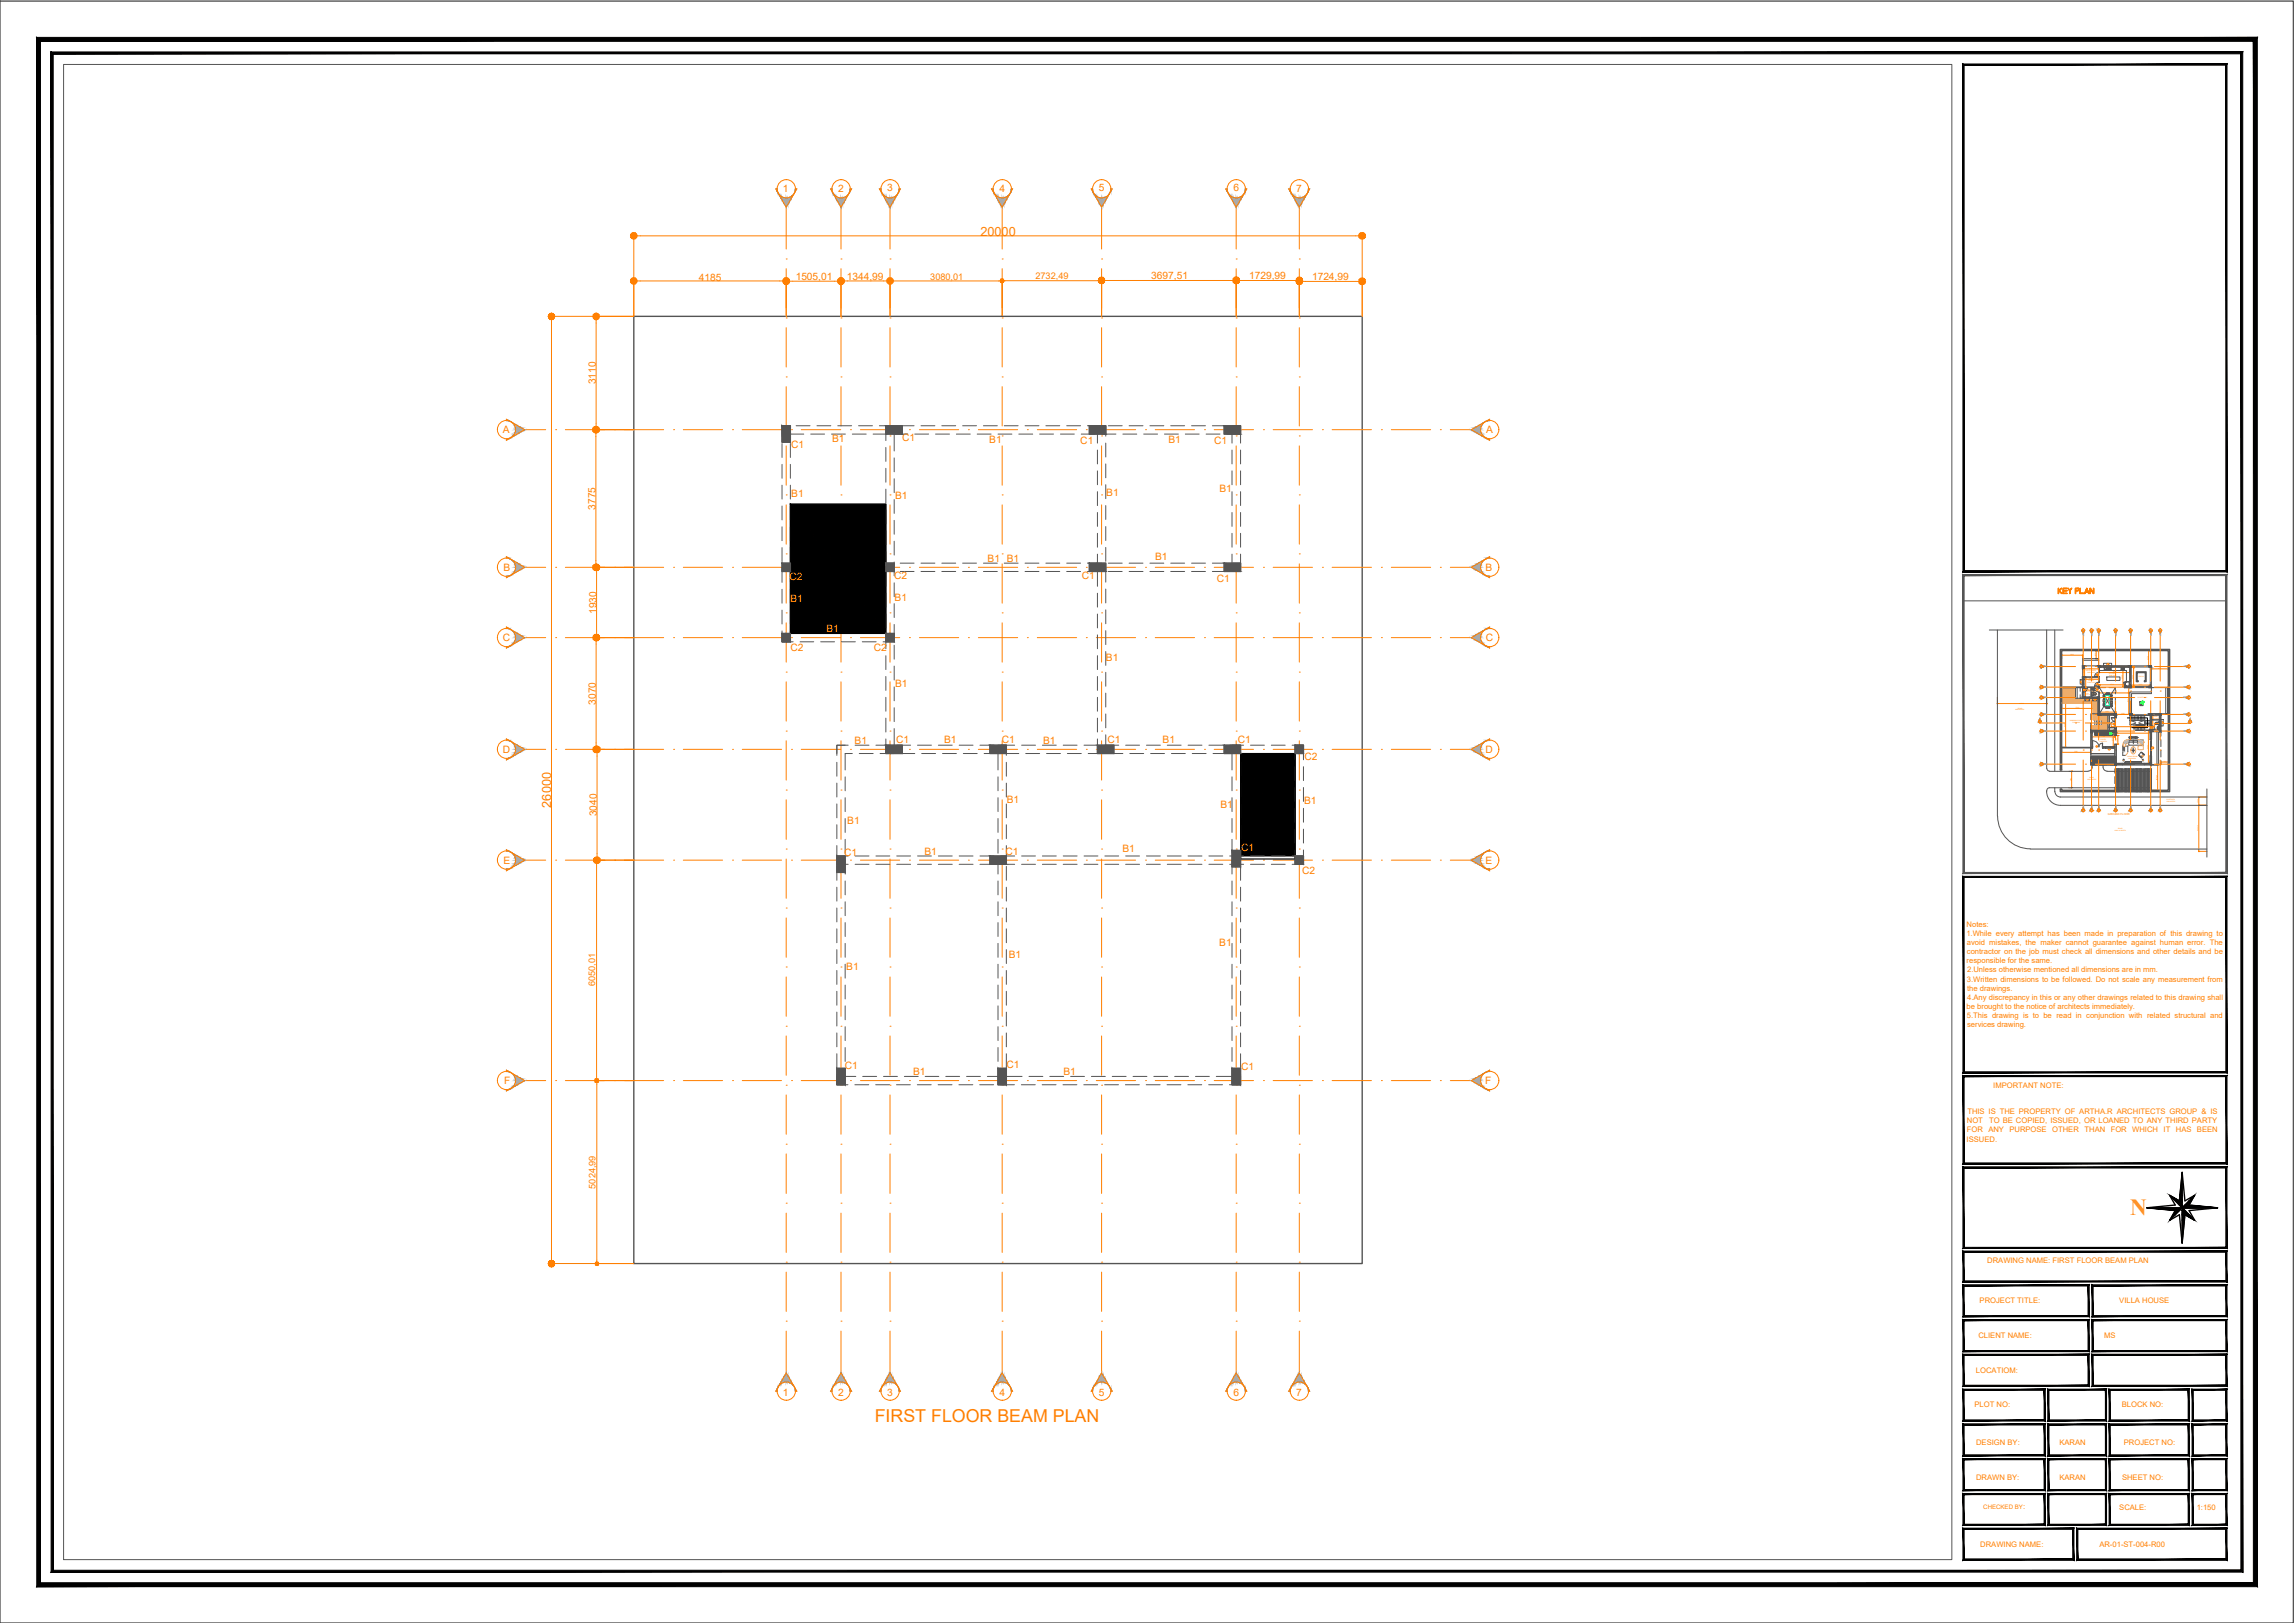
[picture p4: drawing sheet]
<svg xmlns="http://www.w3.org/2000/svg" width="420mm" height="297mm" viewBox="0 0 420 297" stroke-linecap="round" stroke-linejoin="round" font-family="sans-serif">
<defs><g id="words">
<text font-size="4.2" fill="#f8991e" x="390" y="222.3">N</text>
<text font-size="3.3" fill="#ff7f00" x="160.1" y="260.2">FIRST FLOOR BEAM PLAN</text>
<g font-size="2.3" fill="#ff7f00">
<text x="179.5" y="43.1">20000</text>
<text x="100.9" y="147.8" transform="rotate(-90 100.9 147.8)">26000</text>
</g>
<g font-size="1.9" fill="#ff7f00">
<text x="143.3" y="35.1">1</text>
<text x="153.5" y="35.1">2</text>
<text x="162.4" y="35">3</text>
<text x="183" y="35.1">4</text>
<text x="201.2" y="35">5</text>
<text x="225.8" y="35">6</text>
<text x="237.3" y="35.1">7</text>
<text x="127.9" y="51.4">4185</text>
<text x="145.7" y="51.2">1505,01</text>
<text x="155" y="51.2">1344,99</text>
<text x="210.8" y="51">3697,51</text>
<text x="228.7" y="51">1729,99</text>
<text x="240.2" y="51.2">1724,99</text>
<text x="109.1" y="70.3" transform="rotate(-90 109.1 70.3)">3110</text>
<text x="92.1" y="79.3">A</text>
<text x="144.8" y="82">C1</text>
<text x="152.4" y="81">B1</text>
<text x="165.1" y="80.7">C1</text>
<text x="181.1" y="81.1">B1</text>
<text x="197.8" y="81.3">C1</text>
<text x="213.9" y="81.1">B1</text>
<text x="222.3" y="81.2">C1</text>
<text x="272.1" y="79.3">A</text>
<text x="223.3" y="90">B1</text>
<text x="109.1" y="93.3" transform="rotate(-90 109.1 93.3)">3775</text>
<text x="144.9" y="90.9">B1</text>
<text x="163.9" y="91.4">B1</text>
<text x="202.5" y="90.7">B1</text>
<text x="92.2" y="104.5">B</text>
<text x="144.5" y="106.1">C2</text>
<text x="163.7" y="106">C2</text>
<text x="180.8" y="102.8">B1 B1</text>
<text x="198.1" y="106">C1</text>
<text x="211.5" y="102.6">B1</text>
<text x="222.8" y="106.5">C1</text>
<text x="271.9" y="104.5">B</text>
<text x="109.2" y="112.4" transform="rotate(-90 109.2 112.4)">1930</text>
<text x="144.7" y="110.3">B1</text>
<text x="163.8" y="110">B1</text>
<text x="92.1" y="117.4">C</text>
<text x="144.7" y="119.1">C2</text>
<text x="151.3" y="115.7">B1</text>
<text x="160" y="119.2">C2</text>
<text x="272" y="117.4">C</text>
<text x="163.9" y="125.8">B1</text>
<text x="202.5" y="120.9">B1</text>
<text x="109.1" y="129" transform="rotate(-90 109.1 129)">3070</text>
<text x="92.1" y="137.8">D</text>
<text x="156.5" y="136.1">B1</text>
<text x="164" y="136">C1</text>
<text x="172.8" y="136">B1</text>
<text x="183.4" y="136">C1</text>
<text x="191" y="136.2">B1</text>
<text x="202.7" y="136">C1</text>
<text x="212.9" y="136">B1</text>
<text x="226.6" y="135.9">C1</text>
<text x="271.9" y="137.8">D</text>
<text x="238.8" y="139.2">C2</text>
<text x="109.3" y="149.4" transform="rotate(-90 109.3 149.4)">3040</text>
<text x="184.3" y="146.9">B1</text>
<text x="223.4" y="147.9">B1</text>
<text x="238.8" y="147.1">B1</text>
<text x="155.1" y="150.7">B1</text>
<text x="205.5" y="155.9">B1</text>
<text x="227.2" y="155.8">C1</text>
<text x="92.2" y="158.1">E</text>
<text x="154.6" y="156.7">C1</text>
<text x="169.2" y="156.4">B1</text>
<text x="184.1" y="156.5">C1</text>
<text x="238.4" y="159.9">C2</text>
<text x="271.9" y="158.1">E</text>
<text x="223.2" y="173.2">B1</text>
<text x="154.9" y="177.6">B1</text>
<text x="184.7" y="175.3">B1</text>
<text x="154.6" y="195.6">C1</text>
<text x="167.2" y="196.8">B1</text>
<text x="184.3" y="195.5">C1</text>
<text x="194.7" y="196.7">B1</text>
<text x="227.2" y="195.8">C1</text>
<text x="92.3" y="198.4">F</text>
<text x="271.9" y="198.4">F</text>
<text x="143.3" y="255.5">1</text>
<text x="153.5" y="255.5">2</text>
<text x="162.4" y="255.5">3</text>
<text x="183" y="255.5">4</text>
<text x="201.2" y="255.5">5</text>
<text x="225.8" y="255.5">6</text>
<text x="237.3" y="255.5">7</text>
</g>
<g font-size="1.7" fill="#ff7f00">
<text x="170.3" y="51.2">3080,01</text>
<text x="189.6" y="51.1">2732,49</text>
<text x="109" y="180.5" transform="rotate(-90 109 180.5)">6050,01</text>
<text x="109.1" y="217.5" transform="rotate(-90 109.1 217.5)">5024,99</text>
</g>
<g font-size="1.4" fill="#ff7f00">
<text x="360" y="171.3">1.While every attempt has been made in preparation of this drawing to</text>
<text x="360" y="169.6">Notes:</text>
<text x="360.1" y="172.9">avoid mistakes, the maker cannot guarantee against human error. The</text>
<text x="360" y="176.3">responsible for the same.</text>
<text x="360.1" y="174.6">contractor on the job must check all dimensions and other details and be</text>
<text x="360.1" y="179.6">3.Written dimensions to be followed. Do not scale any measurement from</text>
<text x="360.1" y="178">2.Unless otherwise mentioned all dimensions are in mm.</text>
<text x="360" y="184.6">be brought to the notice of architects immediately.</text>
<text x="360.1" y="181.3">the drawings.</text>
<text x="360.1" y="183">4.Any discrepancy in this or any other drawings related to this drawing shall</text>
<text x="360.1" y="186.3">5.This drawing is to be read in conjunction with related structural and</text>
<text x="360.1" y="188">services drawing.</text>
<text x="360.2" y="203.9">THIS IS THE PROPERTY OF ARTHA.R ARCHITECTS GROUP &amp; IS</text>
<text x="364.9" y="199.1">IMPORTANT NOTE:</text>
<text x="360" y="208.9">ISSUED.</text>
<text x="360.1" y="205.6">NOT</text>
<text x="360.1" y="207.2">FOR</text>
<text x="364" y="207.2">ANY</text>
<text x="364.2" y="205.6">TO BE COPIED, ISSUED, OR LOANED TO ANY THIRD PARTY</text>
<text x="367.9" y="207.2">PURPOSE</text>
<text x="375.7" y="207.2">OTHER</text>
<text x="381.6" y="207.2">THAN</text>
<text x="386.4" y="207.2">FOR</text>
<text x="390.4" y="207.2">WHICH</text>
<text x="396.1" y="207.2">IT</text>
<text x="398.4" y="207.2">HAS</text>
<text x="402.2" y="207.2">BEEN</text>
<text x="363.8" y="231.1">DRAWING NAME: FIRST FLOOR BEAM PLAN</text>
<text x="362.4" y="238.5">PROJECT TITLE:</text>
<text x="388" y="238.5">VILLA HOUSE</text>
<text x="362.2" y="244.9">CLIENT NAME:</text>
<text x="385.2" y="244.9">MS</text>
<text x="361.7" y="251.3">LOCATIOM:</text>
<text x="361.5" y="257.5">PLOT NO:</text>
<text x="388.5" y="257.5">BLOCK NO:</text>
<text x="361.8" y="264.4">DESIGN BY:</text>
<text x="377" y="264.4">KARAN</text>
<text x="388.8" y="264.4">PROJECT NO:</text>
<text x="361.8" y="270.9">DRAWN BY:</text>
<text x="377" y="270.9">KARAN</text>
<text x="388.5" y="270.8">SHEET NO:</text>
<text x="370.4" y="276.3">:</text>
<text x="388" y="276.4">SCALE:</text>
<text x="402.2" y="276.4">1:150</text>
<text x="362.5" y="283.2">DRAWING NAME:</text>
<text x="384.3" y="283.2">AR-01-ST-004-R00</text>
</g>
<text font-size="1.1" fill="#ff7f00" x="363.1" y="276.3">CHECKED BY</text>
<text font-size=".5" fill="#ff7f00" x="385.9" y="149.1">GROUND FLOOR</text>
<g font-size=".3" fill="#ff7f00">
<text x="379.1" y="119.9">3840</text>
<text x="381.3" y="115.4">1</text>
<text x="382.8" y="115.4">2</text>
<text x="384.2" y="115.4">3</text>
<text x="387.3" y="115.4">4</text>
<text x="390" y="115.4">5</text>
<text x="393.7" y="115.4">6</text>
<text x="395.4" y="115.4">7</text>
<text x="373.6" y="122.1">A</text>
<text x="373.6" y="125.8">B</text>
<text x="380.9" y="124.9">V1</text>
<text x="381.6" y="123.2" transform="rotate(-90 381.6 123.2)">2000</text>
<text x="381.8" y="125.2" transform="rotate(-90 381.8 125.2)">1700</text>
<text x="381.8" y="122.8">UTILITY AREA</text>
<text x="382.1" y="123.2">2930*2000</text>
<text x="382.2" y="125">2700*1700</text>
<text x="382.4" y="124.7">STORE</text>
<text x="382.4" y="122.4">2930</text>
<text x="382.5" y="124.3">2700</text>
<text x="383.8" y="120.1" transform="rotate(-90 383.8 120.1)">1470</text>
<text x="386.1" y="123.8">5580*3540</text>
<text x="386.2" y="123.4">KITCHEN</text>
<text x="386.3" y="125.3">4580</text>
<text x="386.8" y="123">5580</text>
<text x="388.7" y="124.2" transform="rotate(-90 388.7 124.2)">3540</text>
<text x="390.6" y="124.2" transform="rotate(-90 390.6 124.2)">3540</text>
<text x="391.5" y="123.9">POOJA</text>
<text x="391.6" y="125.4">3470</text>
<text x="393.4" y="120.8" transform="rotate(-90 393.4 120.8)">2770</text>
<text x="395.1" y="122.4">3110</text>
<text x="400.6" y="122.1">A</text>
<text x="400.6" y="125.8">B</text>
<text x="369" y="130">9000 WIDTH</text>
<text x="369.4" y="129.7">ROAD</text>
<text x="369.9" y="128.8">9000</text>
<text x="373.6" y="127.8">C</text>
<text x="373.6" y="130.8">D</text>
<text x="377.8" y="127.7">POOL DECK</text>
<text x="378.9" y="132">SWIMMING POOL</text>
<text x="380" y="129.7">5790</text>
<text x="381.8" y="127" transform="rotate(-90 381.8 127)">1700</text>
<text x="381.8" y="126.3">1275</text>
<text x="382" y="128.1">V1</text>
<text x="383.4" y="128.1">V1</text>
<text x="384.9" y="128.3">DINING AREA</text>
<text x="385" y="128.7">5360.59*4770</text>
<text x="385.5" y="130.3">2930</text>
<text x="386.5" y="126.8">5360,59</text>
<text x="388.4" y="130.8">2500</text>
<text x="389.7" y="128.6" transform="rotate(-90 389.7 128.6)">4770</text>
<text x="391.3" y="127.7">COURTYARD</text>
<text x="393.9" y="131.6">1500*2890</text>
<text x="394.2" y="131.3">TOILET</text>
<text x="400.6" y="127.8">C</text>
<text x="400.6" y="130.8">D</text>
<text x="373.3" y="132.2">X</text>
<text x="373.6" y="133.9">E</text>
<text x="378.2" y="133" transform="rotate(-90 378.2 133)">8060</text>
<text x="379.4" y="132.3">5790*8060</text>
<text x="379.8" y="137.7">5345</text>
<text x="384.4" y="135.8">4195*2770</text>
<text x="384.6" y="135.5">FOYER</text>
<text x="384.8" y="134.9">4195</text>
<text x="386" y="137.2">W1</text>
<text x="386.8" y="135.6" transform="rotate(-90 386.8 135.6)">2770</text>
<text x="387.7" y="135.7" transform="rotate(-90 387.7 135.7)">1600</text>
<text x="390.2" y="134.2">6200</text>
<text x="393.3" y="137" transform="rotate(-90 393.3 137)">6050</text>
<text x="394.1" y="132.6" transform="rotate(-90 394.1 132.6)">2890</text>
<text x="394.3" y="133.5">1500</text>
<text x="400.6" y="133.9">E</text>
<text x="400.9" y="132.2">X</text>
<text x="373.6" y="139.9">F</text>
<text x="379.3" y="143" transform="rotate(-90 379.3 143)">3000</text>
<text x="382.1" y="142.8">3000 WIDTH</text>
<text x="382.5" y="142.4">ROAD</text>
<text x="389.5" y="138.5">LIVING ROOM</text>
<text x="389.7" y="138.9">6200*6050</text>
<text x="395" y="142.8" transform="rotate(-90 395 142.8)">4679,98</text>
<text x="396" y="139.5">1380</text>
<text x="400.6" y="139.9">F</text>
<text x="381.3" y="148.5">1</text>
<text x="382.8" y="148.5">2</text>
<text x="384.2" y="148.5">3</text>
<text x="387.3" y="148.5">4</text>
<text x="390" y="148.5">5</text>
<text x="393.7" y="148.5">6</text>
<text x="395.4" y="148.5">7</text>
<text x="396.6" y="146.8">1500 WIDTH</text>
<text x="396.7" y="146.5">FOOTPATH</text>
<text x="402.5" y="147" transform="rotate(-90 402.5 147)">1500</text>
<text x="387.2" y="152.1">8443.13 WIDTH</text>
<text x="387.8" y="151.8">ROAD</text>
<text x="402.5" y="152.1" transform="rotate(-90 402.5 152.1)">8443,13</text>
</g>
<g font-size=".2" fill="#ff7f00">
<text x="383.8" y="123.6">D4</text>
<text x="383.8" y="125.3">D4</text>
<text x="385.7" y="121.7">W2</text>
<text x="383.8" y="126.3">D4</text>
<text x="383.7" y="136.7">D1</text>
<text x="386.8" y="132.6">D1</text>
<text x="393.8" y="133.2">D4</text>
<text x="394" y="137">D5</text>
<text x="395.7" y="132.4">V2</text>
</g>
</g></defs>
<!-- layer: S-DIM -->
<g fill="none" stroke="#ff7f00" stroke-width=".18">
<path d="M116 51.4v6.5M117.2 51.4h25.5M143.9 51.4v6.5M145.1 51.5h7.7M154 51.4v6.5M155.2 51.4h6.6M162.9 51.4v6.5M163.6 51.4h19.2M183.5 51.4v6.5M184.1 51.4h16.9M201.7 51.4v6.5M226.3 51.3v6.6"/>
<path d="M227.5 51.3h9.2M237.9 51.3v6.6M377.4 119.9v.7M377.5 119.9h3.7M381.3 119.9v.7M383.8 119.1h.4M383.8 119.2v1.3M393.4 119.1h.5M393.4 119.2v2.6M365.7 127.6v1.2M365.8 128.8h8.8M374.7 127.6v1.2"/>
<path d="M377.4 136.8h.8M377.4 136.9v.8M377.5 129.7h5.6M377.5 137.7h5.2M378.2 128.7h-.8v1M378.2 128.8v7.9M381.3 123.9h.3M381.4 122.4h2.7M381.5 125.7h.3M381.5 127.6h.3M381.6 124.3h2.5M381.6 126.3h1.1"/>
<path d="M381.6 121.9h-.3v.6M381.6 121.9v1.9M381.8 125.8h-.3v.5M381.8 126v1.5M381.8 124h-.3v.3M381.8 124.1v1.5M382.8 125.8v.5M382.8 136.9v.8M383 133.9v1M383.1 134.9h4M383.2 128.7v1M383.8 120.6h.4"/>
<path d="M384.2 121.9v.6M384.2 124v.3M384.3 122.7v.4M384.3 125.3v.5M384.3 126.6v.2M384.3 130.3v.3M384.4 123.1h5.4M384.4 125.3h4.4M384.4 130.3h2.8M384.4 126.8h5.2M386.8 133.9h.4v1M386.8 136.7h.4"/>
<path d="M386.9 134v2.6M387.3 130.3v.3M387.4 130.6v.2M387.4 133.7v.5M387.4 134.6h.3M387.4 136.2h.3M387.5 134.2h6M387.5 130.8h2.3M387.7 134.7v1.4M388.7 122.1h1.2M388.7 125.6h1.2M388.7 122.2v3.3"/>
<path d="M388.9 125.3v.5M389.7 130.6h.2v.2M389.7 125.8h.2M389.7 126v4.5M389.9 122.7v.4M390.1 122.1h.5M390.1 125.4v.2h.5M390.3 125.4h3.2M390.6 122.3v3.2M393.3 133.7h.3M393.3 139.7h.3M393.3 133.8v5.8"/>
<path d="M393.4 121.9h.5v.5M393.7 125.4v.2M393.7 133.7v.5M393.9 133.5v.3h.2M393.9 130.9h.2M393.9 140h1.1M394 122.4h2.9M394 133.5h1.3M394.1 131v2.7M395.4 133.5v.3M395.6 139.5v.5M395.7 139.5h1.2"/>
<path d="M397 121.9v.5M397 139.5v.5M109.2 157.4h6.8M109.2 158.1v39M378.7 141.2h.6M378.7 144.2h.6M379.3 141.3v2.8M393.9 144.6h1.1M395 140.1v4.5M402.5 147.4h1.5M402.5 155.8h1.5M402.5 146v1.3"/>
<path d="M402.5 147.5v8.2M402.5 145.9h1.5M109.2 197.8h6.8M109.3 198.4v32.2M109.3 231.3h6.7"/>
</g>
<!-- layer: 0 -->
<g fill="none" stroke="#ff7f00" stroke-width=".18">
<path d="M101 58.5v.6M109.1 58.5v.6M116.6 51.4h.6M116.6 43.2h.6M142.7 51.4h.6M144.5 51.5h.6M152.8 51.5h.6M154.6 51.4h.6M161.8 51.4h.5M163.3 51.4h.3M182.8 51.4h.3M183.8 51.4h.3"/>
<path d="M201 51.4h.3M202.3 51.3h.6M225.1 51.3h.6M226.9 51.3h.6M236.7 51.3h.6M238.5 51.5h.6M248.2 43.2h.6M248.2 51.5h.6M109.1 79.2v.7M109.1 77.5v.5M109.1 102.6v.6M109.1 117.3v.6"/>
<path d="M109.2 104.4v.6M109.2 115.5v.6M377.4 119.9v.1M377.4 119.9h.1M377.5 119.9v.1M381.3 119.9h-.1M381.3 119.9l-.1 .1M381.3 119.9v.1M383.8 119.1h.1M383.8 119.2h.1M393.3 119.1h.1M393.3 119v.1"/>
<path d="M393.4 119v.1M393.4 119.2h.1M393.4 119.1h.1M109.1 136v.6M109.3 137.7v.7M365.7 128.7l-.1 .1M365.7 128.8h-.1M365.7 128.7v.1M365.7 128.8h.1M374.6 128.8h.1M374.7 128.8h.1M377.4 129.6v.1"/>
<path d="M377.4 137.7h.1M377.5 137.7h.1M377.5 129.7h.1M378.2 128.6l-.1 .1M378.2 136.8h.1M378.2 136.7h.1M378.2 128.8h.1M378.2 128.7h.1M381.3 122.4h-.1M381.3 122.4l-.1 .1M381.3 122.4v.1M381.3 122.4h.1"/>
<path d="M381.5 124.3h.1M381.5 126.3v.1M381.6 126.3l-.1 .1M381.6 126.3h.1M381.6 123.9h.1M381.6 121.8h.1M381.6 121.9h.1M381.6 123.8h.1M381.7 121.9h.1M381.7 123.9h.1M381.8 125.8v.1M381.8 127.6h.1"/>
<path d="M381.8 125.8h.1M381.8 124h.1M381.8 127.5v.1M381.8 125.9v.1M381.8 127.5h.1M381.8 124l.1 .1M381.8 125.7v.1M381.8 124v.1M381.8 125.6l.1 .1M381.9 125.7v.1M382.7 126.3h.1M382.7 137.7h.1"/>
<path d="M382.8 126.3l-.1 .1M382.8 126.3v.1M382.8 126.3h.1M383 134.8h.1M383 134.9h-.1M383.1 134.9h.1M383.1 129.7h.1M383.2 129.7h.1M383.7 120.6h.1M383.8 120.5h.1M383.8 120.6h.1M384.1 122.4h.1"/>
<path d="M384.1 124.3h.1M384.2 122.4v.1M384.2 124.3v.1M384.2 124.3l.1 .1M384.2 122.4h.1M384.2 124.3h.1M384.2 122.4l.1 .1M384.3 123v.1M384.3 126.8v.1M384.3 125.4h.1M384.3 125.3h.1M384.3 130.3h.1"/>
<path d="M384.3 123l.1 .1M384.4 125.4h.1M384.4 125.3h.1M384.4 130.3h.1M384.4 126.8l-.1 .1M386.8 136.6v.1M386.8 136.7h.1M386.9 133.9l-.1 .1M386.9 133.9h.1M386.9 136.7h.1M386.9 136.6h.1M386.9 133.9v.1"/>
<path d="M387.1 134.9h.1M387.2 134.8h.1M387.2 130.3l.1 .1M387.3 130.3h.1M387.4 134.2h.1M387.4 130.8h.1M387.4 134.1v.1M387.4 134.1h.1M387.5 130.8h.1M387.5 134.1v.1M387.7 134.6h.1M387.7 136.2h.1"/>
<path d="M387.7 134.6v.1M387.7 136.1v.1M387.8 134.6h.1M388.6 125.6h.1M388.6 122.1h.1M388.7 122.1h.1M388.7 125.5v.2M388.7 125.7h.1M388.7 122v.1M388.7 122.2h.1M388.9 125.4h.1M389 125.3h.1"/>
<path d="M389 125.3h-.2M389 125.4h.1M389.6 126.8h.1M389.7 130.6h.1M389.7 130.7h.1M389.7 126.8v.1M389.7 125.8h.1M389.7 130.5v.1M389.7 126.8h.1M389.7 125.9v.1M389.7 126.8l.1 .1M389.8 130.6v.1"/>
<path d="M389.8 130.8h.1M389.9 130.8h.1M389.9 123l-.1 .1M389.9 123.1h.1M389.9 123h.1M390 130.8h.1M390.1 125.4h.1M390.1 125.3l.1 .1M390.2 125.4h.1M390.6 122.2v.1M390.6 125.5h.1M393.3 139.7h.1"/>
<path d="M393.3 133.6v.1M393.3 133.7h.1M393.3 139.6l.1 .1M393.3 121.9h.1M393.4 133.7h.1M393.4 139.7l-.1 .1M393.4 121.9h.1M393.4 133.6l-.1 .1M393.4 121.8h-.1M393.5 134.2h.1M393.5 125.4h.1M393.6 134.1h.1"/>
<path d="M393.6 125.4h.1M393.6 134.2h.1M393.7 134.1h.1M393.7 125.3l-.1 .1M393.7 134.2h.1M393.7 134.1v.1M393.7 125.3v.1M393.8 133.5h.1M393.8 122.4h.1M393.8 122.4v.1M393.9 133.5v.1M393.9 122.4h.1"/>
<path d="M393.9 122.5h.1M393.9 133.5h.1M394.1 133.8h.1M394.1 130.8v.1M394.1 130.8h.1M394.1 130.9h.1M394.1 130.8l.1 .1M394.1 130.9v.1M394.1 133.7l.1 .1M395 139.9v.1M395 139.9h.1M395 139.9l.1 .1"/>
<path d="M395.3 133.5h.1M395.4 133.5h.1M395.4 133.5v.1M395.6 139.4v.1M395.6 139.5h.1M396.9 122.4v.1M397 139.4l-.1 .1M397 122.4h.1M397 139.5h-.1M397 122.4v.1M397 139.4v.1M109.2 157.8v.3"/>
<path d="M109.3 156.2v.6M379.2 141.2h.1M379.2 144.1v.1M379.3 141.1h.1M379.3 144.1h.1M379.3 141.2v.1M379.3 144.1v.1M395 144.6h.1M395 144.7h.1M395 144.6v.1M395.1 140l-.1 .1M395.1 144.7h.1"/>
<path d="M395.1 144.6h.1M402.5 147.4l.1-.1zM402.5 155.8h.1M402.5 155.8v.1M402.5 145.9h.1M402.5 145.8v.1M402.5 147.3v.1M402.5 147.3h.1M402.5 155.9h.1M402.5 145.8v.2M402.5 147.4v.1M402.5 155.7v.1"/>
<path d="M402.6 155.8v.1M402.6 145.9h.1M109.2 197.1v.3M109.3 198.1v.3M101 230.1v.6M109.3 230.6v.4"/>
</g>
<!-- layer: Level -->
<g fill="none" stroke="#545454" stroke-width=".18">
<path d="M380 125.8h1.3v2h-1.3zM380.3 125.8v2M381.3 121.9v-1.3h2.9v1.3M381.3 120.8h2.9M382.8 136.9v1.6h4.4M382.8 137.9h4.4M382.8 138.2h4.4M383.5 131.8v1M383.8 131.8v1M384.1 131.8v1M384.1 121.9h-2.8v2M384.3 122.1h5.6v2.6h-.6v-2h-5z"/>
<path d="M384.4 131.8v1M384.7 131.8v1M385.7 123.9h2.4v.6h-2.4zM385.9 130.9v2.8M386.2 130.9v2.8M387.2 131.3v1.9M390.1 121.9h3.8v3.9h-3.8M390.1 122.1h3.6v3.5h-3.6M391.8 128.4h.5v.7h-.5zM391.8 128.5h.5v.6h-.5zM393.9 126.6h-4v4M393.9 135.3v3"/>
<path d="M394.9 133.9v6.1M395.2 133.9v6.1h-1.3M395.6 130.6h1.4M397 125.8h-3.1v1.1h-3.7v3.7"/>
</g>
<!-- layer: Furniture -->
<g fill="none" stroke="#545454" stroke-width=".18">
<path d="M383.5 134h.9M383.5 134h.1M383.5 134.1h.1M383.5 134.2h.1M383.5 134.3h.1M383.5 134.3h.9M383.5 134.4h.1M383.5 134l.1 .6M383.5 134.5h.1M383.5 134h.2M383.5 134.1h.2M383.5 134.2h.2"/>
<path d="M383.5 134.4h.2M383.5 134.5h.2M383.5 134.6h3.1M383.6 133.9h3M383.6 133.9l-.1 .1M383.7 134.1h.3M383.7 134.2h.3M383.7 134.4h.3M383.7 134.5h.3M383.7 134h.1M383.7 134.1h.1M383.7 134.2h.1"/>
<path d="M383.7 134.3h.1M383.7 134.4h.1M383.7 134.5h.1M383.7 134.6h.1M383.8 134h.2M383.8 134.1h.2M383.8 134.2h.2M383.8 134.4h.2M383.8 134.5h.2M384 134h.1M384 134.1h.1M384 134.2h.1"/>
<path d="M384 134.4h.1M384 134.5h.1M384 134.6h.1M384 133.9h.1M384 134.3h.1M384.1 134.1h.2M384.1 134.2h.2M384.1 134.4h.2M384.1 134.5h.2M384.1 134h.2M384.3 134h.1M384.3 134.1h.1"/>
<path d="M384.3 134.2h.1M384.3 134.4h.1M384.3 134.5h.1M384.3 134.6h.1M384.3 133.9h.1M384.3 134.3h.1M384.4 134h1.7M384.4 134.3h1.7M384.4 134.3l-.9 .1M384.4 134.4h1.7M384.4 134.1h.2M384.4 134.2h.2"/>
<path d="M384.4 134.4h.2M384.4 134.5h.2M384.4 134h.2M384.6 133.9h.1M384.6 134.1h.1M384.6 134.2h.1M384.6 134.4h.1M384.6 134.5h.1M384.7 134h.1M384.7 134.1h.1M384.7 134.2h.1M384.7 134.3h.1"/>
<path d="M384.7 134.4h.1M384.7 134.5h.1M384.7 134.6h.1M384.7 134h.2M384.7 134.1h.2M384.7 134.2h.2M384.7 134.4h.2M384.7 134.5h.2M384.8 134.1h.2M384.8 134.2h.2M384.8 134.4h.2M384.8 134.5h.2"/>
<path d="M385 134h.1M385 134.1h.1M385 134.2h.1M385 134.4h.1M385 134.5h.1M385 134.6h.1M385 133.9h.1M385 134.3h.1M385.1 128h.1M385.1 128.1h.1M385.1 127.3h.1M385.1 127.7h.1"/>
<path d="M385.1 129.2h.1M385.1 129.1h.1M385.1 128.8h.1M385.1 128.4h.1M385.1 128.5h.1M385.1 134.1h.2M385.1 134.2h.2M385.1 134.4h.2M385.1 134.5h.2M385.1 128.5h.2M385.1 128.8h.2M385.1 128h.2"/>
<path d="M385.1 127.7h.2M385.1 128v.5M385.1 128.8v.4M385.1 127.2h.1M385.1 134h.2M385.1 127.3v.4M385.1 128.1v.3M385.1 128.8v.3M385.1 129.2l.2 .1M385.1 127.2v.5M385.2 122.1h1.3v.6h-1.3zM385.3 127.2h-.2v.5"/>
<path d="M385.3 127.1h1.1v2.3h-1.1zM385.3 122.1l1.2 .1M385.3 133.9h.1M385.3 134.1h.1M385.3 134.2h.1M385.3 134.4h.1M385.3 134.5h.1M385.3 127.1h1v2.3h-1zM385.3 122.1v.5h1.2M385.4 134h.1M385.4 134.1h.1M385.4 134.2h.1"/>
<path d="M385.4 134.3h.1M385.4 134.4h.1M385.4 134.5h.1M385.4 134.6h.1M385.4 122.6h1M385.4 122.2h1M385.4 122.1v.5l1.1-.1M385.4 134h.2M385.4 134.1h.2M385.4 134.2h.2M385.4 134.4h.2M385.4 134.5h.2"/>
<path d="M385.4 122.2v.4M385.4 122.5h.2M385.4 122.2h.2M385.4 127.3h.8v1.9h-.8zM385.4 134.1h.3M385.4 134.2h.3M385.4 134.4h.3M385.4 134.5h.3M385.6 122.4h.1M385.6 126.9h.1M385.6 129.6h.1M385.6 126.9v.2"/>
<path d="M385.6 129.4v.2M385.6 126.9h.5M385.6 129.6h.5M385.6 122.2h.1M385.7 134h.1M385.7 134.1h.1M385.7 134.2h.1M385.7 134.4h.1M385.7 134.5h.1M385.7 134.6h.1M385.7 126.9h.1M385.7 129.6h.1"/>
<path d="M385.7 126.9h.4M385.7 129.6h.4M385.7 122.5l-.1 .1M385.7 133.9h.1M385.7 134.3h.1M385.7 122.5l.1 .1M385.7 122.2v.3M385.7 134.1h.3M385.7 134.2h.3M385.7 134.4h.3M385.7 134.5h.3M385.8 122.4h.1"/>
<path d="M385.8 134h.2M385.8 134.1h.2M385.8 134.2h.2M385.8 134.4h.2M385.8 134.5h.2M385.8 122.2h-.1M385.8 122.5h.2M385.8 122.2h.2M386 122.2v.4M386 133.9h.1M386 134.1h.1M386 134.2h.1"/>
<path d="M386 134.4h.1M386 134.5h.1M386 126.9h.1M386 129.6h.1M386 122.5h.3h-.3M386 122.3h.3h-.3M386 134h.1M386 134.3h.1M386 134.6h.1M386 122.5h.3M386 122.4h.3M386 122.3h.3"/>
<path d="M386 122.2h.3M386.1 134h.6M386.1 122.2h.2M386.1 134h.2M386.1 134.1h.1M386.1 134.2h.1M386.1 134.3h.1M386.1 134.3l.1 .1M386.1 134.4h.1M386.1 134.5h.2M386.1 126.9v.2M386.1 129.4v.2"/>
<path d="M386.1 134.5h.1M386.2 134.3h.1M386.3 133.9h.1M386.3 134.4h.1M386.3 134.5h.1M386.3 134h.1M386.3 134.6h.1M386.4 134h.3M386.4 134.5h.3M386.4 127.2h.1M386.4 128.5h.1M386.4 128.8h.1"/>
<path d="M386.4 128h.1M386.4 127.7h.1M386.4 122.1h.1M386.4 122.2v.4M386.4 134.4h.2M386.4 134.5h.2M386.5 134.1h.1M386.5 134.4h.2M386.5 128.8h.1M386.5 129.2h.1M386.5 127.7h.1M386.5 128.5h.1"/>
<path d="M386.5 128h.1M386.5 127.3h.1M386.5 129.2l-.1 .1M386.5 128.8v.4M386.5 127.2v.5M386.5 128v.5M386.5 134.1h.2M386.5 134.2h.2M386.5 134.3h.2M386.5 129.1h.1M386.5 128.4h.1M386.5 128.1h.1"/>
<path d="M386.5 127.2h.1M386.5 127.3v.4M386.5 128.1v.3M386.5 128.8v.3M386.6 129.2h.1M386.6 127.7h.1M386.6 128.4h.1M386.6 128.8v.4M386.6 127.2v.5M386.6 128v.5M386.6 134.1h.1M386.6 134.2h.1"/>
<path d="M386.6 133.9l.1 .1M386.6 134.6h.1M386.7 134h.1M386.7 134.1h.1M386.7 134.2h.1M386.7 134.3h.1M386.7 134.4h.1M386.7 134.5h.1M386.7 134.3l-.2 .1M386.7 134.5l-.1 .1M386.7 134v.5M388.3 122.1h.6v.5h-.6z"/>
<path d="M388.4 122.2h.1M388.4 122.5h.1M388.4 122.2h.2l-.1 .1zM388.5 122.2v.1zM388.5 122.2h.1M388.5 122.4v.1zM388.5 122.5h.1M388.5 122.6h.1M388.5 122.3h.1M388.5 122.3v-.1v.1M388.5 122.4h.1M388.5 122.4v.1v-.1"/>
<path d="M388.6 122.6h.1M388.6 139.1l.1-.2 .2 .1-.1 .2M388.6 122.3l.1 .1zM388.7 122.6h.1M388.7 136.6l-.1 1.6h.5M388.7 139.2v.1M388.7 122.3h.1M388.7 122.4h.1M388.7 122.4v.1v-.1M388.7 122.2h.1M388.7 122.2h.1zM388.8 122.2h.1"/>
<path d="M388.7 122.5h.1M388.7 122.4l.1 .1zM388.8 122.5h.1M388.7 136.6v1M388.9 122.2h.1M388.9 122.5h.1M388.9 122.5l-.6 .1M389 136.6v1h-.4M389 139.4v.3v-.3h3v.3h-3h3v-.3zM389 139.7h3h-3M389 124.8h.8v.7h-.8zM389 124.9h.1"/>
<path d="M389 136.6h.6v1M389.1 124.8l-.3 .1 .2 .6M389.1 125.5h.1M389.1 124.9h.1M389.1 125.5l-.1-.6 .1 .6M389.1 124.8v.7M389.7 135.8h1.7M389.7 135.6h1.7M389.8 135h.1M389.8 135h.3M389.8 135.6v.2M389.8 134.8h1.4v.4h-1.4z"/>
<path d="M389.8 124.8v.7M389.8 125.3h.1M389.8 125.3v.1M389.9 125.3h.1M390.1 134.8l.1 .4zM390.2 135h.7M390.3 137.3v.1M390.3 137.4h.5M390.5 136.9v.8M390.6 135.5v.6M390.6 135.6v.2M390.8 137.3v.1"/>
<path d="M390.9 134.8l.1 .4zM391 135h.3M391.3 135h.1M391.3 135.6v.2M391.4 135.5v.6M391.4 135.5h-1.7v.9h2.7M391.5 138.2h.1M392 128.8v.1zM392 137.7l-.5 .5M392 128.8h-.1l.1 .1M392.1 135.5h.3M392.1 138.6l-.6-.4 .5 .6 .1-.1"/>
<path d="M392.4 139.1l-.1-.2-.1 .1 .1 .2M392.4 139.2l-.1 .1M392.6 138.2l-.6-.5 .5 .5"/>
<circle cx="386.4" cy="134.2" r=".19"/>
<circle cx="388.5" cy="122.5" r=".09"/>
<circle cx="388.8" cy="122.2" r=".08"/>
<circle cx="388.8" cy="122.5" r=".09"/>
</g>
<!-- layer: Hidden -->
<g fill="none" stroke="#545454" stroke-width=".18">
<path d="M380.8 124.4h.5v.8h-.5zM380.8 127.2v.6h.5v-.6M380.8 126.5v-.7h.5v.7M381.7 127.8h.8v.5h-.8zM382.8 138.8h4.4v.3h-4.4zM382.8 138.8v1.2h1M382.8 132.4v1.1M382.8 136.9v1.2M383 139.4h4.2v.3h-4.2zM383.1 127.8h.8v.5h-.8zM384.1 130.6h-1.3v1.1M384.3 125.8h1.2"/>
<path d="M384.5 140h1.2M385.1 121.4h1.5v.5h-1.5zM386.1 125.8h1.2v1.2M386.4 140h1M387.3 127.6v1.3M387.3 129.5v1.1M390.9 131.9h-1v.8h1M391.6 131.9h1v.8h-1M395.6 139.2v.8h-1.7M395.6 131.7h.4v1.2h-.4zM395.6 133.9v.8M395.6 135.4v1.2"/>
<path d="M395.6 137.3v1.2M396.5 125.8h.5h-.2v4.8h.2v-4.8v4.8h-.5zM387.2 144v.9h1.1M387.2 142.1v1.3M387.3 140.7v4.2M387.4 140.7v4.2M387.6 140.7v4.2M387.9 140.7v4.2M388.1 140.7v4.2M388.3 140.7h-1.1v.8M388.4 140.7v4.2M388.6 140.7v4.2"/>
<path d="M388.9 140.7v4.2M389 144.9h1.2M389 140.7h1.2M389.1 140.7v4.2M389.3 140.7v4.2M389.4 140.7v4.2M389.6 140.7v4.2M389.8 140.7v4.2M389.9 140.7v4.2M390.1 140.7v4.2M390.4 140.7v4.2M390.6 140.7v4.2"/>
<path d="M390.7 140.7v4.2M390.9 140.7h1.2v4.2h-1.2zM391.1 140.7v4.2M391.4 140.7v4.2M391.6 140.7v4.2M391.9 140.7v4.2M392.1 140.7v4.2M392.3 140.7v4.2M392.4 140.7v4.2M392.6 140.7v4.2M392.8 140.7h1.1v4.2M392.9 140.7v4.2"/>
<path d="M393.1 140.7v4.2M393.4 140.7v4.2M393.6 140.7v4.2M393.7 140.7v4.2M393.9 144v.9h-1.1"/>
</g>
<!-- layer: Swiming Deck -->
<g fill="none" stroke="#dda56e" stroke-width=".18">
<path d="M377.4 125.9h2.6M377.4 126h2.6M377.4 126.1h2.6M377.4 126.2h2.6M377.4 126.3h2.6M377.4 126.4h2.6M377.4 126.5h2.6M377.4 126.6h2.6M377.4 126.7h2.6M377.4 126.8h2.6M377.4 126.9h2.6M377.4 127h2.6"/>
<path d="M377.4 127.1h2.6M377.4 127.2h2.6M377.4 127.3h2.6M377.4 127.4h2.6M377.4 127.5h2.6M377.4 127.6h2.6M377.4 127.7h2.6M377.4 127.8h2.6M377.4 127.9h6.7M377.4 128h6.7M377.4 128.1h6.7M377.4 128.2h6.7"/>
<path d="M377.4 128.3h6.7M377.4 128.4h6.7M377.4 128.5h6.7M377.4 128.6h6.7M382.8 132.8h3.1M382.8 132.9h3.1M382.8 133h3.1M382.8 133.1h3.1M382.8 133.2h3.1M382.8 133.3h3.1M382.8 133.4h3.1M382.8 133.5h3.1"/>
<path d="M382.8 133.6h3.1M383.2 128.8h.9M383.2 128.9h.9M383.2 129h.9M383.2 129.1h.9M383.2 129.2h.9M383.2 129.3h.9M383.2 129.4h.9M383.2 129.5h.9M383.2 129.6h.9M383.2 129.7h.9M383.2 129.8h.9"/>
<path d="M383.2 129.9h.9M383.2 130h.9M383.2 130.1h.9M383.2 130.2h.9M383.2 130.3h.9M383.2 130.4h.9M383.2 130.5h.9M383.2 130.6h.9M383.2 130.7h.9M383.2 130.8h.9M383.2 130.9h2.7M383.2 131h2.7"/>
<path d="M383.2 131.1h2.7M383.2 131.2h2.7M383.2 131.3h2.7M383.2 131.4h2.7M383.2 131.5h2.7M383.2 131.6h2.7M383.2 131.7h2.7M384.1 128.7h-6.7h5.8v3.1h1.8v1h-2.2v.9M385 131.8h.9M385 131.9h.9M385 132h.9M385 132.1h.9"/>
<path d="M385 132.2h.9M385 132.3h.9M385 132.4h.9M385 132.5h.9M385 132.6h.9M385 132.7h.9"/>
</g>
<!-- layer: 150mm Wall -->
<path d="M11.6 11.8h345.7v273.6h-345.7zM377.4 125.7h3.9v.1h-3.9zM377.4 136.8h5.4v.1h-5.4zM381.5 123.9h2.8v.9h-.1v-.8h-2.7M381.5 125.8h2.7M381.5 125.7h2.6M382.8 125.8v1.8M382.9 125.8v1.8M384.2 122.1v.9h.1v-.9M384.2 127.6v-1h.1v1M393.9 133.9h1.5M393.9 133.8h1.5" fill="none" stroke="#545454" stroke-width=".18"/>
<!-- layer: Hatch -->
<g fill="none" stroke="#545454" stroke-width=".18">
<path d="M382.8 138.5h.1M382.8 138.6h.1M382.8 138.7h.1M382.8 138.8h.1M382.8 139.1h.1M382.8 139.2h.1M382.8 139.3h.1M382.8 139.4h.1M382.8 139.5h.1M382.8 138.9l.2 .2M382.9 139.5h.1M382.9 139.1h.2"/>
<path d="M382.9 139.3h-.1M382.9 138.5h-.1M382.9 139.4h.1M382.9 139.3h.1M382.9 139.2h.1M382.9 139.1h.1M382.9 138.8h.1M382.9 138.7h.1M382.9 138.6h.1M382.9 138.5h.1M382.9 138.8h.3M382.9 139v.1"/>
<path d="M383 139.6h.1M383 139.1h.1M383 138.6h.1M383 138.7h.1M383 138.8h.1M383 139.2h.1M383 139.3h.1M383 139.4h.1M383 139.5h.1M383 138.5h.1M383 139.7h.1M383 139.8h.1"/>
<path d="M383 139.9h.1M383 139.1h-.1M383 139.5l.2 .1h-.2M383 138.9l-.1 .1M383 138.9h.2M383 139.5l.1 .1M383 138.9l.1 .1M383.1 139h.1M383.1 139.6h.1M383.1 138.6h.1M383.1 138.7h.1M383.1 138.8h.1"/>
<path d="M383.1 139.1h.1M383.1 139.2h.1M383.1 139.3h.1M383.1 139.7h.1M383.1 139.8h.1M383.1 139.9h.1M383.1 138.5h.1M383.1 140h.1M383.1 139l-.1 .1M383.1 139l.1 .1M383.2 138.6h.1M383.2 138.7h.1"/>
<path d="M383.2 138.8h.1M383.2 139.1h.1M383.2 139.2h.1M383.2 139.3h.1M383.2 139.7h.1M383.2 139.8h.1M383.2 139.9h.1M383.2 138.5h.1M383.2 140h.1M383.2 139.4h.1M383.2 138.8v.2M383.2 139.7h.3"/>
<path d="M383.2 139.4v.1M383.2 139.5v.2M383.2 139v.1M383.2 138.8l.1 .1M383.3 139.4h.1M383.3 139.5h.1M383.3 140h.1M383.3 139.9h.1M383.3 139.8h.1M383.3 139.7h.1M383.3 138.8h.1M383.3 138.7h.1"/>
<path d="M383.3 138.6h.1M383.3 139.3h.1M383.3 139.2h.1M383.3 139.1h.1M383.3 139.5h-.1M383.3 138.5h.1M383.3 138.8l-.1 .2M383.3 139.4v.1M383.3 138.8l.2 .3M383.3 139.4l.4 .3M383.4 138.6h.1M383.4 138.7h.1"/>
<path d="M383.4 138.8h.1M383.4 139.1h.1M383.4 139.2h.1M383.4 139.3h.1M383.4 139.7h.1M383.4 139.8h.1M383.4 139.9h.1M383.4 138.5h.1M383.4 140h.1M383.5 139.4h.1M383.5 139.1h.1M383.5 138.6h.1"/>
<path d="M383.5 138.7h.1M383.5 138.8h.1M383.5 139.2h.1M383.5 139.3h.1M383.5 139.7h.1M383.5 139.8h.1M383.5 139.9h.1M383.5 138.5h.1M383.5 140h.1M383.5 138.8l.3 .2M383.5 139.6h-.4v.1M383.5 139.4l-.2 .1"/>
<path d="M383.5 139.6v.1M383.5 139.6h.1M383.5 139.4v.2h.3l-.2-.1M383.5 138.8l-.3 .2M383.5 139.4l.1 .1M383.6 139.1h.1M383.6 140h.1M383.6 139.9h.1M383.6 139.8h.1M383.6 139.7h.1M383.6 138.8h.1M383.6 138.7h.1"/>
<path d="M383.6 138.6h.1M383.6 139.3h.1M383.6 139.2h.1M383.6 138.9h-.1v.2M383.6 139.1h.2M383.6 138.5h.1M383.6 139.6h.2M383.6 139.7h.2M383.6 139.5v.1M383.6 138.9v.1M383.6 139l-.1 .1M383.6 139h.2"/>
<path d="M383.7 140h.1M383.7 139.9h.1M383.7 139.8h.1M383.7 139.7h.1M383.7 138.8h.1M383.7 138.7h.1M383.7 138.6h.1M383.7 139.3h.1M383.7 139.2h.1M383.7 139.1h.1M383.7 138.5h.1M383.7 138.9h-.1"/>
<path d="M383.7 139.4h.1M383.7 138.9l.1-.1v.2zM383.7 139.4l.1 .1M383.8 139.1h.1M383.8 138.6h.1M383.8 138.7h.1M383.8 138.8h.1M383.8 139.2h.1M383.8 139.3h.1M383.8 139.8h.1M383.8 139.9h.1M383.8 138.5h.1"/>
<path d="M383.8 140h.1M383.8 138.8l-.2 .1M383.8 139.6l-.1 .1M383.8 139.7h.1M383.8 139.6h.2M383.8 139.5v.1M383.8 139v.1M383.8 138.8v.1M383.8 139.4h.1M383.8 139.5h.1M383.8 139.5h.2M383.8 139.4v.1"/>
<path d="M383.9 139.4h.1M383.9 139.4l.1 .1M383.9 138.8l.1 .1M383.9 138.6h.1M383.9 138.7h.1M383.9 138.8h.1M383.9 139.1h.1M383.9 139.2h.1M383.9 139.3h.1M383.9 139.7h.1M383.9 139.8h.1M383.9 139.9h.1"/>
<path d="M383.9 138.5h.1M383.9 140h.1M384 140h.1M384 139.9h.1M384 139.8h.1M384 139.7h.1M384 138.8h.1M384 138.7h.1M384 138.6h.1M384 139.3h.1M384 139.2h.1M384 139.1h.1"/>
<path d="M384 138.9l-.2 .1M384 139.5v.1M384 138.9v.1M384 138.5h.1M384 139.4h.1M384 139.5h.3l-.2-.1v.2M384 139l.1 .1M384 138.8v.3M384 139.4v.3h-.2M384 138.9l.3 .2 .1-.2M384 139.4l.2 .2M384 138.9h.1"/>
<path d="M384 139.4v.1M384 139.6h.1M384 138.8l.3 .2M384 139.6l.1 .1h-.1M384 139.6l.1 .1M384.1 139.1h-.1M384.1 139.1h.1M384.1 139h.1M384.1 139.6h.1M384.1 138.6h.1M384.1 138.7h.1M384.1 138.8h.1"/>
<path d="M384.1 139.2h.1M384.1 139.3h.1M384.1 139.7h.1M384.1 139.8h.1M384.1 139.9h.1M384.1 138.5h.1M384.1 140h.1M384.1 139v.1M384.1 139.1h.2M384.2 138.6h.1M384.2 138.7h.1M384.2 138.8h.1"/>
<path d="M384.2 139.1h.1M384.2 139.2h.1M384.2 139.3h.1M384.2 139.7h.1M384.2 139.8h.1M384.2 139.9h.1M384.2 138.5h.1M384.2 140h.1M384.2 139.7v-.1l.4 .1M384.2 138.9l-.1 .1M384.3 139.4h.1M384.3 138.8l-.1 .1"/>
<path d="M384.3 138.8v.2M384.3 138.8h.1M384.3 139.4v.1M384.3 139.1h.1M384.3 139.7h.1M384.3 138.6h.1M384.3 138.7h.1M384.3 139.2h.1M384.3 139.3h.1M384.3 139.8h.1M384.3 139.9h.1M384.3 138.5h.1"/>
<path d="M384.3 140h.1M384.3 139.6v.1M384.3 139h.1M384.3 139.5l.3 .1M384.3 139.5v.1M384.3 138.8l.3 .1M384.4 138.6h.1M384.4 138.7h.1M384.4 138.8h.1M384.4 139.1h.1M384.4 139.2h.1M384.4 139.3h.1"/>
<path d="M384.4 139.7h.1M384.4 139.8h.1M384.4 139.9h.1M384.4 138.5h.1M384.4 140h.1M384.4 138.9l-.1 .1M384.4 138.9l.2 .1M384.4 138.8v.1M384.4 139.4l-.1 .1M384.4 139.4h.1M384.4 139.4h.2M384.5 139.3h-.1"/>
<path d="M384.5 138.5h-.1M384.5 138.6h.1M384.5 138.7h.1M384.5 138.8h.1M384.5 139.1h.1M384.5 139.2h.1M384.5 139.3h.1M384.5 139.7h.1M384.5 139.8h.1M384.5 139.9h.1M384.5 138.5h.1M384.5 140h.1"/>
<path d="M384.6 139.4h.1M384.6 139.1h.1M384.6 139.5l.3 .1M384.6 139h.1M384.6 139.6h.1M384.6 138.8v.3M384.6 139.4v.3M384.6 139.4l.1 .2M384.6 138.9l.1 .1M384.6 138.6h.1M384.6 138.7h.1M384.6 138.8h.1"/>
<path d="M384.6 139.2h.1M384.6 139.3h.1M384.6 139.7h.1M384.6 139.8h.1M384.6 139.9h.1M384.6 138.5h.1M384.6 140h.1M384.6 138.8h.2M384.6 139.1h-.1M384.7 139.1h.1M384.7 139h.1M384.7 139.6h.1"/>
<path d="M384.7 138.6h.1M384.7 138.7h.1M384.7 138.8h.1M384.7 139.2h.1M384.7 139.3h.1M384.7 139.7h.1M384.7 139.8h.1M384.7 139.9h.1M384.7 138.5h.1M384.7 140h.1M384.7 139l.1-.1 .1 .2M384.7 139.6v.1"/>
<path d="M384.7 139.6l.1 .1M384.7 139l.1 .1M384.8 138.6h.1M384.8 138.7h.1M384.8 138.8h.1M384.8 139.1h.1M384.8 139.2h.1M384.8 139.3h.1M384.8 139.7h.1M384.8 139.8h.1M384.8 139.9h.1M384.8 138.5h.1"/>
<path d="M384.8 140h.1M384.8 139.4h.1M384.8 139.4l.1 .1M384.8 138.8l.1 .2M384.9 139.7h.1M384.9 138.5h-.1M384.9 138.8v.1M384.9 138.8h.1M384.9 139.3h-.1M384.9 139.4h.1M384.9 138.6h.1M384.9 138.7h.1"/>
<path d="M384.9 139.1h.1M384.9 139.2h.1M384.9 139.3h.1M384.9 139.8h.1M384.9 139.9h.1M384.9 138.5h.1M384.9 140h.1M384.9 139.5h.5M384.9 139.4v.1M384.9 138.8l.2 .3M384.9 138.9l-.1 .2M384.9 139.7h.2"/>
<path d="M385 139.4h.1M385 138.6h.1M385 138.7h.1M385 138.8h.1M385 139.1h.1M385 139.2h.1M385 139.3h.1M385 139.7h.1M385 139.8h.1M385 139.9h.1M385 138.5h.1M385 140h.1"/>
<path d="M385 139.4l.1 .2-.1 .1-.2-.3-.1 .2M385 139.1h.2M385.1 138.6h.1M385.1 138.7h.1M385.1 138.8h.1M385.1 139.1h.1M385.1 139.2h.1M385.1 139.3h.1M385.1 139.7h.1M385.1 139.8h.1M385.1 139.9h.1M385.1 138.5h.1"/>
<path d="M385.1 140h.1M385.1 139.6h.1M385.1 139.4v.2h.3v-.2M385.1 138.8h.3M385.1 139.6h.5M385.1 139.6l.2 .1M385.1 138.8l-.2 .1M385.1 139.6v.1M385.1 139.4l.1 .1M385.2 140h.1M385.2 139.9h.1M385.2 139.8h.1"/>
<path d="M385.2 139.7h.1M385.2 138.8h.1M385.2 138.7h.1M385.2 138.6h.1M385.2 139.3h.1M385.2 139.2h.1M385.2 139.1h.1M385.2 138.9l-.1 .2M385.2 138.5h.1M385.2 138.9h.2M385.2 139.4v.1M385.2 139.5v.1"/>
<path d="M385.2 138.9v.1M385.2 139h.1M385.2 139.6h.1M385.2 139l-.1 .1M385.2 139l.2 .1M385.3 138.6h.1M385.3 138.7h.1M385.3 138.8h.1M385.3 139.1h.1M385.3 139.2h.1M385.3 139.3h.1M385.3 139.7h.1"/>
<path d="M385.3 139.8h.1M385.3 139.9h.1M385.3 138.5h.1M385.3 140h.1M385.3 139l-.2 .1M385.4 139.1h.1M385.4 139.4h.1M385.4 138.6h.1M385.4 138.7h.1M385.4 138.8h.1M385.4 139.2h.1M385.4 139.3h.1"/>
<path d="M385.4 139.7h.1M385.4 139.8h.1M385.4 139.9h.1M385.4 138.5h.1M385.4 140h.1M385.4 138.8v.2M385.4 138.8l.2 .3M385.4 139v.1M385.4 138.8v.1M385.4 139l-.1 .1M385.4 139.5h.1M385.4 139.5l-.1 .2"/>
<path d="M385.4 139.4v.1M385.4 139.7h.2M385.5 139.4l.4 .2-.2-.1M385.5 138.6h.1M385.5 138.7h.1M385.5 138.8h.1M385.5 139.1h.1M385.5 139.2h.1M385.5 139.3h.1M385.5 139.7h.1M385.5 139.8h.1M385.5 139.9h.1"/>
<path d="M385.5 138.5h.1M385.5 140h.1M385.6 140h.1M385.6 139.9h.1M385.6 139.8h.1M385.6 139.7h.1M385.6 138.8h.1M385.6 138.7h.1M385.6 138.6h.1M385.6 139.3h.1M385.6 139.2h.1M385.6 139.1h.1"/>
<path d="M385.6 138.5h.1M385.6 139.4h.1M385.6 139.4l-.2 .1M385.6 139.6v.1M385.7 139.6h.1M385.7 139.4h.1M385.7 138.6h.1M385.7 138.7h.1M385.7 138.8h.1M385.7 139.1h.1M385.7 139.2h.1M385.7 139.3h.1"/>
<path d="M385.7 139.7h.1M385.7 139.8h.1M385.7 139.9h.1M385.7 138.5h.1M385.7 140h.1M385.7 139.4v.1M385.7 138.8l.2 .1-.1 .1M385.7 139.6h-.1M385.7 138.8l-.3 .2M385.7 139.6v.1M385.7 138.9v.2M385.7 139.1h.2"/>
<path d="M385.7 139.5l.1 .1M385.7 138.9l.1 .1M385.8 139l-.1 .1M385.8 138.6h.1M385.8 138.7h.1M385.8 138.8h.1M385.8 139.1h.1M385.8 139.2h.1M385.8 139.3h.1M385.8 139.7h.1M385.8 139.8h.1M385.8 139.9h.1"/>
<path d="M385.8 138.5h.1M385.8 140h.1M385.8 139.7v-.1l.1 .1M385.8 138.9h-.1M385.9 139.4h.1M385.9 139.4l.1 .1M385.9 139.1h.1M385.9 138.6h.1M385.9 138.7h.1M385.9 138.8h.1M385.9 139.2h.1M385.9 139.3h.1"/>
<path d="M385.9 139.7h.1M385.9 139.8h.1M385.9 139.9h.1M385.9 138.5h.1M385.9 140h.1M385.9 138.8l-.1 .1M386 139.7h.1M386 140h.1M386 139.9h.1M386 139.8h.1M386 138.8h.1M386 138.7h.1"/>
<path d="M386 138.6h.1M386 139.3h.1M386 139.2h.1M386 139.1h.1M386 139.5v.1l.2 .1M386 138.8v.1M386 138.8l.1 .1M386 138.5h.1M386 139.4h.1M386 139.5h.1M386 139.4v.1M386 138.8v.2l-.1-.2"/>
<path d="M386 139.4l.1 .1M386.1 138.6h.1M386.1 138.7h.1M386.1 138.8h.1M386.1 139.1h.1M386.1 139.2h.1M386.1 139.3h.1M386.1 139.7h.1M386.1 139.8h.1M386.1 139.9h.1M386.1 138.5h.1M386.1 140h.1"/>
<path d="M386.1 138.9l-.1 .2M386.1 139.5l.1 .1M386.1 138.9l.1 .1M386.2 139.4h.1M386.2 139.1h.1M386.2 139.5h.3l-.2-.1v.2M386.2 139v.1M386.2 138.8v.3M386.2 139.4v.3h-.3M386.2 139.4l.1 .2M386.2 138.9h-.1M386.2 139.4l-.1 .1"/>
<path d="M386.2 138.9l.3 .2M386.2 139.6h.1M386.2 138.6h.1M386.2 138.7h.1M386.2 138.8h.1M386.2 139.2h.1M386.2 139.3h.1M386.2 139.7h.1M386.2 139.8h.1M386.2 139.9h.1M386.2 138.5h.1M386.2 140h.1"/>
<path d="M386.2 138.8l.3 .1-.2 .1M386.2 139.6l.1 .1M386.2 139.6v.1M386.2 139.1h-.1M386.3 139.1h.1M386.3 139h.1M386.3 139.6h.1M386.3 138.6h.1M386.3 138.7h.1M386.3 138.8h.1M386.3 139.2h.1M386.3 139.3h.1"/>
<path d="M386.3 139.7h.1M386.3 139.8h.1M386.3 139.9h.1M386.3 138.5h.1M386.3 140h.1M386.3 139l-.1 .1M386.3 139.6h.4M386.4 138.5h-.1M386.4 139l-.1 .1M386.4 139.3h-.1M386.4 138.9l-.1 .1M386.4 139.4h.1"/>
<path d="M386.4 138.6h.1M386.4 138.7h.1M386.4 138.8h.1M386.4 139.1h.1M386.4 139.2h.1M386.4 139.3h.1M386.4 139.7h.1M386.4 139.8h.1M386.4 139.9h.1M386.4 138.5h.1M386.4 140h.1M386.4 138.8l-.1 .1"/>
<path d="M386.4 138.8l.1 .2M386.4 139.4l.1 .1M386.5 139.1h.1M386.5 139.7h.1M386.5 139.6l-.1 .1M386.5 138.8v.1M386.5 139h.1M386.5 138.6h.1M386.5 138.7h.1M386.5 138.8h.1M386.5 139.2h.1M386.5 139.3h.1"/>
<path d="M386.5 139.8h.1M386.5 139.9h.1M386.5 138.5h.1M386.5 140h.1M386.5 139.4v.1M386.5 139.5v.1M386.5 139.5l.2 .1M386.5 138.9v.1M386.5 138.9v.2M386.5 138.9l.2 .1M386.6 139.4h.1M386.6 138.6h.1"/>
<path d="M386.6 138.7h.1M386.6 138.8h.1M386.6 139.1h.1M386.6 139.2h.1M386.6 139.3h.1M386.6 139.7h.1M386.6 139.8h.1M386.6 139.9h.1M386.6 138.5h.1M386.6 140h.1M386.7 138.6h.1M386.7 138.7h.1"/>
<path d="M386.7 138.8h.1M386.7 139.1h.1M386.7 139.2h.1M386.7 139.3h.1M386.7 139.7h.1M386.7 139.8h.1M386.7 139.9h.1M386.7 138.5h.1M386.7 140h.1M386.7 139.7h-.2M386.7 139.4h.1M386.7 139.5l.3 .1"/>
<path d="M386.7 138.9h-.2M386.7 139l.1 .1h-.1M386.7 138.8v.3M386.7 139.4v.2M386.7 139.4l.3 .1 .1 .2M386.7 139.6l.1 .1M386.7 139.6h.1zM386.7 138.9l.2 .1M386.7 139.6v.1M386.8 139.1h.1M386.8 139.6h.1M386.8 138.5h-.1"/>
<path d="M386.8 139.3h-.1M386.8 138.8h.1M386.8 138.8h.2M386.8 139.1h-.1M386.8 139.4l.1 .2M386.8 138.6h.1M386.8 138.7h.1M386.8 139.2h.1M386.8 139.3h.1M386.8 139.7h.1M386.8 139.8h.1M386.8 139.9h.1"/>
<path d="M386.8 138.5h.1M386.8 140h.1M386.8 139.4v.2M386.8 139h.1M386.8 139v.1M386.8 139v-.1h.1l.2 .2M386.9 138.6h.1M386.9 138.7h.1M386.9 138.8h.1M386.9 139.1h.1M386.9 139.2h.1M386.9 139.3h.1"/>
<path d="M386.9 139.7h.1M386.9 139.8h.1M386.9 139.9h.1M386.9 138.5h.1M386.9 140h.1M386.9 139.6v.1M386.9 139l-.1 .1M386.9 139l.1 .1M387 139.1h.1M387 139.4h.1M387 138.6h.1M387 138.7h.1"/>
<path d="M387 138.8h.1M387 139.2h.1M387 139.3h.1M387 139.7h.1M387 139.8h.1M387 139.9h.1M387 138.5h.1M387 140h.1M387 138.8l.1 .2M387 139.4v.1M387 138.8l.1 .1M387.1 139.4h.1"/>
<path d="M387.1 138.6h.1M387.1 138.7h.1M387.1 138.8h.1M387.1 139.1h.1M387.1 139.2h.1M387.1 139.3h.1M387.1 139.7h.1M387.1 139.8h.1M387.1 139.9h.1M387.1 138.5h.1M387.1 140h.1M387.1 139.4l-.1 .1"/>
<path d="M387.1 138.9l-.1 .2M387.1 138.9h.1M387.1 138.8l.1 .1M387.1 139.4l.1 .1M387.2 139.1h.1M387.2 139.5h.1M387.2 138.9h.1M387.2 139.7h.1M387.2 138.6h.1M387.2 138.7h.1M387.2 138.8h.1M387.2 139.2h.1"/>
<path d="M387.2 139.3h.1M387.2 139.8h.1M387.2 139.9h.1M387.2 138.5h.1M387.2 140h.1M387.2 139.6l-.1 .1M387.2 139.5h-.2M387.2 139.7h-.1"/>
</g>
<!-- layer: Furniture -->
<g fill="none" stroke="#dda56e" stroke-width=".18">
<path d="M388.6 139.1l.1 .1M388.6 136.6h.4M388.7 136.1h.1M388.8 136.1l.4 .1M388.9 139.2l-.1 .1M389.2 136.3l-.2 .3M389.4 136l-.3 .2M389.4 135.4l.1 .2M389.6 137.5l-.5 .8M389.7 135.9v-.5a.99 .99 0 0 0-1.1 1.1l.2-.4M389.7 135.9l-.4 .2M389.7 136.4l-.1 .1"/>
<path d="M389.7 135.4h.1M390.3 136.8l.2-.1a.71 .71 0 0 1 .5 .6 .71 .71 0 0 1-.5 .7 .72 .72 0 0 1-.2-1.2zM391.4 135.9l.5 .1M391.4 136l.1-.7a1.01 1.01 0 0 1 1.1 .5l-.6 .5-.2-.3M391.4 136.5h1v.7h-1v-.7M392.2 136.1v.3M392.2 135.4h.1M392.3 139.2v.1M392.4 138.1l-.4 .4M392.4 135.4v.3M392.4 135.9v.5M392.4 138.1l-.3 .4"/>
<path d="M392.5 138.2l.1-.1-.5 .6zM392.5 139.1l-.1 .1"/>
</g>
<g fill="none" stroke="#bababa" stroke-width=".18">
<path d="M388.6 137.5h.2M388.8 135.9l.2 .1M388.9 135.7l.2 .1M389 137.5l-.2 .1M389 136h.1M389 136l-.1 .1M389.1 136l-.1 .1M389.1 136l.1 .1M389.1 135.5l.1 .2M389.2 135.9l-.1 .1M389.2 135.9v.1M389.2 135.9l-.1-.1-.1 .1"/>
<path d="M389.2 135.7l-.1 .1M389.3 135.7v.1l-.1 .1M389.3 135.8l.1 .1M389.5 135.6l.1 .3M389.7 135.7l-.3 .1M389.7 135.5l-.4 .2M390.3 137.2h.5M390.3 137.4h.5M390.5 136.9h.1M390.5 137.7h.1M391.5 135.5h.2M391.5 135.7h.2"/>
<path d="M391.7 135.7l-.1 .1M391.7 135.7h.1M391.7 135.5l.2 .1M391.7 135.5v.2M391.8 135.4l-.1 .1M391.8 135.8v.1M391.9 135.6v.1l.1 .2M392 135.9l.1-.2 .1 .2M392 135.8l-.1 .1M392 135.9l.1 .1M392 135.5v.2l.2-.1M392.1 136h-.1"/>
<path d="M392.1 136v.1M392.2 136.4h.2M392.2 135.9v.2M392.2 135.9l-.1 .1M392.4 135.8l-.2 .1M392.4 135.5l-.1 .1"/>
</g>
<!-- layer: bath fur -->
<g fill="none" stroke="#545454" stroke-width=".18">
<path d="M382.9 126.7v.6M382.9 126.3v.2h.4M382.9 126.2h.1M382.9 126.1h.1M382.9 126.3h.1M382.9 126v.5M382.9 126.7h.1M382.9 127.3h.1M382.9 126.7h.2M382.9 127.3h.2M383 126v.4M383 126h.1"/>
<path d="M383 126.4h.1M383 126h.3M383 126.4h.3M383.1 126.7h.1M383.1 127.3h.1M383.1 126.2h-.1M383.2 126.2l-.3 .1M383.2 126.2h.1M383.2 126.7v.6M383.2 127.2h.1M383.2 126.9h.1M383.2 127.1h.1"/>
<path d="M383.2 126.9v.3M383.3 126.8h.4l.1 .2M383.3 126h.1M383.3 126.4h.1M383.3 126.7l-.1 .1M383.3 127.1h.3M383.3 126.8h.3M383.3 126h-.4v.1M383.3 126v.4M383.4 126v.4M383.6 126.7l.1 .1M383.6 126.9h.1"/>
<path d="M383.7 127.2h-.1M383.7 127h.1M383.8 127.1l-.5 .1M383.8 127l-.2 .1M383.8 127v.1M393.9 131.8h1.5M393.9 131.7h1.5M394.6 132.5l.1 .1M394.6 132.3l.1 .2M394.6 132.6h.6M394.7 132.3l.4-.1v.4M394.7 132.5l.1 .1"/>
<path d="M394.7 132.3h-.1M394.8 132.2l-.2 .3M394.8 132.3h.2M394.9 133v.5M395 133h.4v.2M395 133h.1M395 133.5h.1M395 133.1v.4M395 133.1h.1M395 133h.3M395 133.5h.3M395.1 132.2h.1"/>
<path d="M395.1 132.3h.1M395.1 132.5h.1M395.1 132.6h-.3M395.1 133.2h.1M395.1 133.3h.1M395.1 132.7h.1M395.1 133.3h.2M395.1 132.2v.5M395.1 132.1h.3M395.1 132.7h.3M395.2 133.2h.1M395.2 133.2l.2 .1"/>
<path d="M395.3 133.1h.1M395.3 133.5h.1M395.3 133.3h.1M395.3 133.1v.4M395.4 133.4v.1h-.4M395.4 133.2h.1M395.4 133.3h.1M395.4 133.5h.1M395.4 133h.1M395.4 132.2h.1M395.4 132.7h.1M395.4 132.2v.5"/>
<path d="M395.4 133v.5"/>
</g>
<!-- layer: VENT -->
<g fill="none" stroke="#545454" stroke-width=".18">
<path d="M381.3 124.4l.1 .8zM381.3 125.1h.1M381.3 125l.1 .2zM381.3 125h.1M381.4 125.2v-.2v.2M381.4 124.4v.6M381.7 127.7h.8zM381.8 127.7h.5zM382.4 127.7h.1zM382.4 127.7h.1M383.1 127.7h.8zM383.2 127.7h.5z"/>
<path d="M383.7 127.7h.2zM383.7 127.7h.1M383.8 127.7h.1M395.5 131.7v1.2zM395.5 132.8h.1M395.5 132.7v.2zM395.5 131.7v.9z"/>
</g>
<path d="M381.4 124.4v.6v-.6M381.8 127.7h.5h-.5M383.2 127.7h.5h-.5M395.5 131.7v.9v-.9" fill="none" stroke="#0ff" stroke-width=".18"/>
<!-- layer: Bathroom Door -->
<g fill="none" stroke="#545454" stroke-width=".18">
<path d="M381.3 125.8l.1 .1zM381.3 126.6h.1zM382.1 125.9h-.7h.7a.79 .79 0 0 1-.7 .7M383.5 125.9h.7h-.7a.78 .78 0 0 0 .7 .7M384.2 125.8l.1 .1zM384.2 126.6h.1zM384.2 124.9a.72 .72 0 0 0-.7 .7h.7l-.7-.1M384.2 125.6h.1zM384.2 124.8l.1 .1zM384.2 123.1a.72 .72 0 0 0-.7 .7h.7h-.7M384.2 123.8l.1 .1zM384.2 123l.1 .1z"/>
<path d="M393.7 133.5h.1zM393.7 132.7h.1zM393.8 132.7a.8 .8 0 0 1 .7 .8h-.7h.7"/>
</g>
<!-- layer: Door -->
<g fill="none" stroke="#545454" stroke-width=".18">
<path d="M383 136.9h.1zM383 136.7h.1M383 136.7v.2M383.1 136.7h.1M383.1 135.5v1.2zM383.1 136.7v.2zM383.1 136.6h.1M383.1 135.7h.1M383.1 135.5a1.23 1.23 0 0 1 1.2 1.2M384.9 136.6h.1M384.9 136v.6zM384.9 136a.65 .65 0 0 0-.6 .7"/>
<path d="M384.9 136.9h.1M384.9 136.1h.1M384.9 136.7h.1M384.9 136.7v.2M385 136.7h.1M385 136.9h.1M385 136.7v.2M386.1 133.1l1.1 .1zM386.2 133.1v.1M386.5 131.3l.7 .1zM386.5 131.3l.1 .4 .3 .2 .3 .1M386.7 131.3v.1"/>
<path d="M387.1 131.3v.1M387.1 133.1v.1M387.2 131.3l.2 .1zM387.2 131.3h.1M387.2 133.2h.1M387.2 133.3h.1M387.2 133.2h.2M387.2 131.3h.2M387.2 133.3h.2M387.3 132a1.16 1.16 0 0 0-1.2 1.2M387.3 133.2h-.1M387.4 131.3h.1"/>
<path d="M387.4 133.3h.1M387.4 133.2h.1M393.7 138.3h.1zM393.7 137.6h.1M393.7 136.9h.1M393.7 136.8h.1M393.7 136.1h.1M393.7 135.3l.1 .1zM393.7 135.4v1.4M393.7 136.9v1.4M393.7 136.1v.7v-.7M393.8 136.1h.1"/>
<path d="M393.8 135.5h.1M393.8 138.3h.1M393.8 137.7h.1M393.7 135.5v.5M393.7 136.9v.7M393.7 137.7v.5M393.8 136.9v.1M393.8 135.5v.5v-.5M393.8 136.7v.1M393.8 136.1v2.1"/>
</g>
<!-- layer: Cutout -->
<path d="M384.3 125.8l.8 1.4M385.1 129.3l-.8 1.3M385.5 127.7l.7 1.1M386.2 127.7l-.7 1.1M386.5 129.3l.8 1.3M387.3 125.8l-.8 1.4M389.9 131.9l1.1 .3M391 132.4l-1.1 .3M391.6 132.4l1 .3M392.6 131.9l-1 .3" fill="none" stroke="#545454" stroke-width=".18"/>
<!-- layer: Staircase -->
<g fill="none" stroke="#545454" stroke-width=".18">
<path d="M390.2 130.9v1M390.5 130.9v1M390.7 132.7v1M390.7 130.9v1M391 130.9v1M391.3 130.9v1M391.3 132.7v1M391.5 130.9v1M391.5 132.7v1M391.8 130.9v1M391.8 132.7v1M392.1 130.9v1"/>
<path d="M392.1 132.7v1M392.3 130.9v1M392.3 132.7v1M392.6 131.9v.8h-1.6v1h2.7v-1h-1.1v1M392.6 131.9h1.1M392.6 132.2h1.1M392.6 132.4h1.1M392.6 130.9v1M393.7 130.9h-3.8v1h2.7"/>
</g>
<!-- layer: Railing -->
<path d="M388.2 122.1h.8M389.9 131.8l2.8 .1zM389.9 130.9h3.8zM391 132.7h1.6zM391 133.6l2.7 .1zM392.6 131.8l.1 .9z" fill="none" stroke="#545454" stroke-width=".18"/>
<!-- layer: 230mm Wall -->
<g fill="none" stroke="#545454" stroke-width=".25">
<path d="M116 57.9h133.4v173.4h-133.4zM377.2 118.9h20v26h-20v-.5h.2v.2h19.6v-25.5h-19.6v21.8h-.2zM381.3 127.6h3v3M381.3 125.8v-1.9h.2v1.9M381.3 125.2h.2M381.3 124.4h.2M381.5 127.6v-1h-.2v1.2h2.8v3.1h3.3M381.7 127.6v.2M382.5 127.6v.2M383 133.7v3.2h-.2v-3.2h4.6v-.4h-.2v.4M383 133.9h4.2v.7h.2v-.7M383.1 127.6v.2"/>
<path d="M383.9 127.6v.2M384.1 121.9h6v3.9h-1.2v-.2h1.2M384.1 130.6h3.3v.7h-.2v-.4M384.1 122.1h6M384.1 130h.2M384.1 128.4h.2M385.1 121.9v.2M385.4 136.7v.2M386.6 121.9v.2M386.9 136.7v.2M387.2 136.2h.2v3.5h6.3v-1.4h.2v1.7h-6.7zM387.2 136.7h-2.2v.2h2.2"/>
<path d="M388.5 139.7v.3M389.9 122.1v3.5M391.1 123h1.8v1.7h-.3v-.1h.2v-1.5h-1.6v1.5h.2v.1h-.3zM392.6 139.7v.3M393.7 130.6h1.9v3.1M393.7 133.5v1.8h.2v-1.8M393.9 133.5h-.2h.2M393.9 130.9h1.5M393.9 130.6v2.1h-.2v-1.8M395.4 130.6v3.1M395.4 132.9h.2M395.4 131.7h.2"/>
</g>
<!-- layer: Glass -->
<path d="M384.2 127.8v.6M384.2 130v.6M384.3 127.8v.6M384.3 130v.6M387.4 139.9h1.1h-1.1M393.7 139.9h-1.1h1.1" fill="none" stroke="#0ff" stroke-width=".18"/>
<!-- layer: Furniture -->
<circle cx="383.8" cy="134.2" r=".14" fill="none" stroke="#7d7d7d" stroke-width=".18"/>
<g fill="none" stroke="#0f0" stroke-width=".18">
<path d="M386.2 134.2h.1M386.2 134.3h.1M386.2 134.2v.1M386.2 134.4h.1M386.2 134.1h.1M386.3 134.1v.2M386.3 134.4h.1M386.3 134.3h.1M386.3 134.3h-.1M386.3 134.2v.1M386.3 134.2h.1M386.3 134.3v.1"/>
<path d="M386.3 134.2l.1 .1M386.4 134.4h.1M386.4 134.3h.1M386.4 134.1h.1M386.4 134.3h-.1M386.4 134.2l.1 .1M386.4 134.3v.1M386.4 134.2h.1M386.5 134.1h-.3v.1M386.5 134.1h.1M386.5 134.3v.1M386.5 134.3h.1"/>
<path d="M386.5 134.2h.1M386.5 134.2v.1M391.8 128.6h.1M391.9 128.6h.1M391.9 128.6v.1M391.9 128.7h.1M391.9 128.6l.1 .1M391.9 128.7l.1 .1M391.9 128.6h.2M391.9 128.7h.3M392 128.6h-.1M392 128.6h.1"/>
<path d="M392 128.7h.1M392 128.8h.1M392 128.6v.1M392 128.8h.2M392 128.8l.1 .1M392 128.6v.3M392.1 128.6h.1M392.1 128.5h.1M392.1 128.4v.1M392.1 128.4h.1M392.1 128.7h.1M392.1 128.7l-.1 .1"/>
<path d="M392.1 128.6v.1M392.1 128.8h.1M392.1 128.9h.1M392.1 128.7v.1M392.1 128.8v.1M392.1 128.5v.1M392.1 128.8l.1 .1M392.1 128.3v.1M392.1 128.4v.5M392.1 128.5h.2M392.1 128.5l.1 .1M392.2 128.5h.1"/>
<path d="M392.2 128.4v.1M392.2 128.4h.1M392.2 128.5h-.1M392.2 128.6h.1M392.2 128.7h.1M392.2 128.8h.1M392.2 128.9h.1M392.2 128.8v.1M392.2 128.4v.4M392.2 128.6h-.1M392.2 128.8h-.1M392.2 128.7h-.1"/>
<path d="M392.2 128.3l-.1 .1M392.2 128.3h.1M392.2 128.6v.1M392.2 128.3l.1 .3M392.2 128.5l.1 .1M392.3 128.4h.1M392.3 128.5h.1M392.3 128.4h-.1M392.3 128.6h.1M392.3 128.4v.1M392.3 128.5v.1M392.4 128.4h.1"/>
<path d="M392.4 128.5h-.1M392.4 128.5h.1M392.4 128.4v.1"/>
</g>
<!-- layer: window -->
<g fill="none" stroke="#545454" stroke-width=".18">
<path d="M385.1 121.9l.1 .1zM385.1 122.1v-.2v.2h1.5v-.2l-.1 .2M385.1 122h1.4M385.1 121.9h1.4M385.2 122h1.3M385.2 121.9h1.3M385.4 136.8h.1M385.4 136.9v-.2v.2h1.5v-.2l-.1 .2M385.4 136.8h1.4M385.4 136.7h1.4M385.5 136.8h1.3M385.7 122h.1"/>
<path d="M385.8 121.9l.1 .1zM385.8 122h.1M385.9 121.9h.1M386 136.8h.1M386.1 136.8h.1M386.3 136.8h.1M386.5 122h.1M386.8 136.8h.1"/>
</g>
<path d="M385.2 121.9h.6M385.5 136.8h.6M385.9 122h.6M386.2 136.8h.6" fill="none" stroke="#0ff" stroke-width=".18"/>
<!-- layer: Furniture -->
<path d="M385.5 127.3h.7v1.9h-.7z" fill="none" stroke="#0ff" stroke-width=".18"/>
<!-- layer: Guide -->
<path d="M390.4 133.2l.3-.1z" fill="#000" stroke="#000" stroke-width=".18"/>
<path d="M389.5 131.4h3.6v1.8h-2.4" fill="none" stroke="#000" stroke-width=".18"/>
<!-- layer: Road -->
<g fill="none" stroke="#545454" stroke-width=".18">
<path d="M364.2 115.3h13.5M365.7 115.3v34.1M374.7 115.3v25.4M376.2 115.3v25.9M383 140v.4M385 140v.4M365.7 149.4a6 6 0 0 0 6 5.9M371.7 155.4h32.3M374.7 144.9a2.52 2.52 0 0 0 2.5 2.5M374.7 144.7v.2M374.7 140.6l.3 .5h.2M375.2 141.2h7.1"/>
<path d="M376.2 144.2v.7M376.2 144.9a.99 .99 0 0 0 1 1M377.2 145.9h26.8M377.2 147.4h26.8M383 140.4a.74 .74 0 0 1-.7 .7M385 140.4a.74 .74 0 0 0 .8 .7M385.7 141.2h8.2v3h-18.7h-.2l-.3 .5M404 144.4v12.5"/>
</g>
<!-- layer: Centre line -->
<g fill="none" stroke="#ff7f00" stroke-width=".18">
<path d="M143.9 37.9v7.7M154 37.9v7.7M162.9 37.9v7.7M183.5 37.9v7.7M201.7 37.9v7.7M226.3 37.9v7.7M237.9 37.9v7.7M143.9 58.2h.1M143.9 47.4h.1M143.9 49.2v7.2M143.9 60v7.2M154 58.2h.1"/>
<path d="M154 47.4h.1M154 49.2v7.2M154 60v7.2M162.9 58.2h.1M162.9 47.4h.1M162.9 49.2v7.2M162.9 60v7.2M183.5 58.2h.1M183.5 47.4h.1M183.5 49.2v7.2M183.5 60v7.2M201.7 58.2h.1"/>
<path d="M201.7 47.4h.1M201.7 49.2v7.2M201.7 60v7.2M226.3 58.2h.1M226.3 47.4h.1M226.3 49.2v7.2M226.3 60v7.2M237.9 58.2h.1M237.9 47.4h.1M237.9 49.2v7.2M237.9 60v7.2M96.1 78.6h3.8"/>
<path d="M101.7 78.6h.1M103.5 78.6h7.2M112.5 78.6h.1M114.3 78.6h7.2M123.3 78.6h.1M125.1 78.6h7.2M134.1 78.6h.1M135.9 78.6h7.2M143.9 79.8h.1M143.9 69h.1M143.9 70.8v7.2M144.9 78.6h.1"/>
<path d="M146.7 78.6h7.2M154 79.8h.1M154 69h.1M154 70.8v7.2M155.7 78.6h.1M157.5 78.6h7.2M162.9 79.8h.1M162.9 69h.1M162.9 70.8v7.2M166.5 78.6h.1M168.3 78.6h7.2M177.3 78.6h.1"/>
<path d="M179.1 78.6h7.2M183.5 79.8h.1M183.5 69h.1M183.5 70.8v7.2M188.1 78.6h.1M189.9 78.6h7.2M198.9 78.6h.1M200.7 78.6h7.2M201.7 79.8h.1M201.7 69h.1M201.7 70.8v7.2M209.7 78.6h.1"/>
<path d="M211.5 78.6h7.2M220.5 78.6h.1M222.3 78.6h7.2M226.3 79.8h.1M226.3 69h.1M226.3 70.8v7.2M231.3 78.6h.1M233.1 78.6h7.2M237.9 79.8h.1M237.9 69h.1M237.9 70.8v7.2M242.1 78.6h.1"/>
<path d="M243.9 78.6h7.2M252.9 78.6h.1M254.7 78.6h7.2M263.7 78.6h.1M265.5 78.6h3.9M143.9 90.6h.1M143.9 81.6v7.2M143.9 92.4v7.2M154 90.6h.1M154 81.6v7.2M154 92.4v7.2M162.9 90.6h.1"/>
<path d="M162.9 81.6v7.2M162.9 92.4v7.2M183.5 90.6h.1M183.5 81.6v7.2M183.5 92.4v7.2M201.7 90.6h.1M201.7 81.6v7.2M201.7 92.4v7.2M226.3 90.6h.1M226.3 81.6v7.2M226.3 92.4v7.2M237.9 90.6h.1"/>
<path d="M237.9 81.6v7.2M237.9 92.4v7.2M96.1 103.8h3.8M96.1 116.7h3.8M101.7 103.8h.1M101.7 116.7h.1M103.5 103.8h7.2M103.5 116.7h7.2M112.5 103.8h.1M112.5 116.7h.1M114.3 103.8h7.2M114.3 116.7h7.2"/>
<path d="M123.3 103.8h.1M123.3 116.7h.1M125.1 103.8h7.2M125.1 116.7h7.2M134.1 103.8h.1M134.1 116.7h.1M135.9 103.8h7.2M135.9 116.7h7.2M143.9 112.2h.1M143.9 101.4h.1M143.9 103.2v7.2M143.9 114v7.2"/>
<path d="M144.9 103.8h.1M144.9 116.7h.1M146.7 103.8h7.2M146.7 116.7h7.2M154 112.2h.1M154 101.4h.1M154 103.2v7.2M154 114v7.2M155.7 103.8h.1M155.7 116.7h.1M157.5 103.8h7.2M157.5 116.7h7.2"/>
<path d="M162.9 112.2h.1M162.9 101.4h.1M162.9 103.2v7.2M162.9 114v7.2M166.5 103.8h.1M166.5 116.7h.1M168.3 103.8h7.2M168.3 116.7h7.2M177.3 103.8h.1M177.3 116.7h.1M179.1 103.8h7.2M179.1 116.7h7.2"/>
<path d="M183.5 112.2h.1M183.5 101.4h.1M183.5 103.2v7.2M183.5 114v7.2M188.1 103.8h.1M188.1 116.7h.1M189.9 103.8h7.2M189.9 116.7h7.2M198.9 103.8h.1M198.9 116.7h.1M200.7 103.8h7.2M200.7 116.7h7.2"/>
<path d="M201.7 112.2h.1M201.7 101.4h.1M201.7 103.2v7.2M201.7 114v7.2M209.7 103.8h.1M209.7 116.7h.1M211.5 103.8h7.2M211.5 116.7h7.2M220.5 103.8h.1M220.5 116.7h.1M222.3 103.8h7.2M222.3 116.7h7.2"/>
<path d="M226.3 112.2h.1M226.3 101.4h.1M226.3 103.2v7.2M226.3 114v7.2M231.3 103.8h.1M231.3 116.7h.1M233.1 103.8h7.2M233.1 116.7h7.2M237.9 112.2h.1M237.9 101.4h.1M237.9 103.2v7.2M237.9 114v7.2"/>
<path d="M242.1 103.8h.1M242.1 116.7h.1M243.9 103.8h7.2M243.9 116.7h7.2M252.9 103.8h.1M252.9 116.7h.1M254.7 103.8h7.2M254.7 116.7h7.2M263.7 103.8h.1M263.7 116.7h.1M265.5 103.8h3.9M265.5 116.7h3.9"/>
<path d="M381.4 115.9v8.8M382.9 115.9v8.8M384.2 115.9v8.8M387.3 115.9v8.8M390.1 115.9v8.8M393.7 115.9v8.8M395.5 115.9v8.8M96.1 137.1h3.8M101.7 137.1h.1M103.5 137.1h7.2M112.5 137.1h.1M114.3 137.1h7.2"/>
<path d="M123.3 137.1h.1M125.1 137.1h7.2M134.1 137.1h.1M135.9 137.1h7.2M143.9 133.8h.1M143.9 123h.1M143.9 124.8v7.2M143.9 135.6v7.2M144.9 137.1h.1M146.7 137.1h7.2M154 133.8h.1M154 123h.1"/>
<path d="M154 124.8v7.2M154 135.6v7.2M155.7 137.1h.1M157.5 137.1h7.2M162.9 133.8h.1M162.9 123h.1M162.9 124.8v7.2M162.9 135.6v7.2M166.5 137.1h.1M168.3 137.1h7.2M177.3 137.1h.1M179.1 137.1h7.2"/>
<path d="M183.5 133.8h.1M183.5 123h.1M183.5 124.8v7.2M183.5 135.6v7.2M188.1 137.1h.1M189.9 137.1h7.2M198.9 137.1h.1M200.7 137.1h7.2M201.7 133.8h.1M201.7 123h.1M201.7 124.8v7.2M201.7 135.6v7.2"/>
<path d="M209.7 137.1h.1M211.5 137.1h7.2M220.5 137.1h.1M222.3 137.1h7.2M226.3 133.8h.1M226.3 123h.1M226.3 124.8v7.2M226.3 135.6v7.2M231.3 137.1h.1M233.1 137.1h7.2M237.9 133.8h.1M237.9 123h.1"/>
<path d="M237.9 124.8v7.2M237.9 135.6v7.2M242.1 137.1h.1M243.9 137.1h7.2M252.9 137.1h.1M254.7 137.1h7.2M263.7 137.1h.1M265.5 137.1h3.9M373.4 132.3h4.8M374.2 122h5.8M374.2 125.8h5.8M374.2 127.7h5.8"/>
<path d="M374.2 130.8h5.8M374.2 133.8h5.8M374.2 139.9h5.8M380 132.3h.1M381.4 137.3h.1M381.4 126.5h.1M381.4 128.3v7.2M381.4 139.1v8.8M381.8 132.3h4.7v.7h8v-.6h6.4M381.8 122h.1M381.8 125.8h.1M381.8 127.7h.1"/>
<path d="M381.8 130.8h.1M381.8 133.8h.1M381.8 139.9h.1M382.9 137.3h.1M382.9 126.5h.1M382.9 128.3v7.2M382.9 139.1v8.8M383.6 122h7.2M383.6 125.8h7.2M383.6 127.7h7.2M383.6 130.8h7.2M383.6 133.8h7.2"/>
<path d="M383.6 139.9h7.2M384.2 137.3h.1M384.2 126.5h.1M384.2 128.3v7.2M384.2 139.1v8.8M387.3 137.3h.1M387.3 126.5h.1M387.3 128.3v7.2M387.3 139.1v8.8M390.1 137.3h.1M390.1 126.5h.1M390.1 128.3v7.2"/>
<path d="M390.1 139.1v8.8M392.6 122h.1M392.6 125.8h.1M392.6 127.7h.1M392.6 130.8h.1M392.6 133.8h.1M392.6 139.9h.1M393.7 137.3h.1M393.7 126.5h.1M393.7 128.3v7.2M393.7 139.1v8.8M394.4 122h5.8"/>
<path d="M394.4 125.8h5.8M394.4 127.7h5.8M394.4 130.8h5.8M394.4 133.8h5.8M394.4 139.9h5.8M395.5 137.3h.1M395.5 126.5h.1M395.5 128.3v7.2M395.5 139.1v8.8M96.1 157.4h3.8M101.7 157.4h.1M103.5 157.4h7.2"/>
<path d="M112.5 157.4h.1M114.3 157.4h7.2M123.3 157.4h.1M125.1 157.4h7.2M134.1 157.4h.1M135.9 157.4h7.2M143.9 155.4h.1M143.9 144.6h.1M143.9 146.4v7.2M143.9 157.2v7.2M144.9 157.4h.1M146.7 157.4h7.2"/>
<path d="M154 155.4h.1M154 144.6h.1M154 146.4v7.2M154 157.2v7.2M155.7 157.4h.1M157.5 157.4h7.2M162.9 155.4h.1M162.9 144.6h.1M162.9 146.4v7.2M162.9 157.2v7.2M166.5 157.4h.1M168.3 157.4h7.2"/>
<path d="M177.3 157.4h.1M179.1 157.4h7.2M183.5 155.4h.1M183.5 144.6h.1M183.5 146.4v7.2M183.5 157.2v7.2M188.1 157.4h.1M189.9 157.4h7.2M198.9 157.4h.1M200.7 157.4h7.2M201.7 155.4h.1M201.7 144.6h.1"/>
<path d="M201.7 146.4v7.2M201.7 157.2v7.2M209.7 157.4h.1M211.5 157.4h7.2M220.5 157.4h.1M222.3 157.4h7.2M226.3 155.4h.1M226.3 144.6h.1M226.3 146.4v7.2M226.3 157.2v7.2M231.3 157.4h.1M233.1 157.4h7.2"/>
<path d="M237.9 155.4h.1M237.9 144.6h.1M237.9 146.4v7.2M237.9 157.2v7.2M242.1 157.4h.1M243.9 157.4h7.2M252.9 157.4h.1M254.7 157.4h7.2M263.7 157.4h.1M265.5 157.4h3.9M143.9 177h.1M143.9 166.2h.1"/>
<path d="M143.9 168v7.2M143.9 178.8v7.2M154 177h.1M154 166.2h.1M154 168v7.2M154 178.8v7.2M162.9 177h.1M162.9 166.2h.1M162.9 168v7.2M162.9 178.8v7.2M183.5 177h.1M183.5 166.2h.1"/>
<path d="M183.5 168v7.2M183.5 178.8v7.2M201.7 177h.1M201.7 166.2h.1M201.7 168v7.2M201.7 178.8v7.2M226.3 177h.1M226.3 166.2h.1M226.3 168v7.2M226.3 178.8v7.2M237.9 177h.1M237.9 166.2h.1"/>
<path d="M237.9 168v7.2M237.9 178.8v7.2M96.1 197.8h3.8M101.7 197.8h.1M103.5 197.8h7.2M112.5 197.8h.1M114.3 197.8h7.2M123.3 197.8h.1M125.1 197.8h7.2M134.1 197.8h.1M135.9 197.8h7.2M143.9 198.6h.1"/>
<path d="M143.9 187.8h.1M143.9 189.6v7.2M144.9 197.8h.1M146.7 197.8h7.2M154 198.6h.1M154 187.8h.1M154 189.6v7.2M155.7 197.8h.1M157.5 197.8h7.2M162.9 198.6h.1M162.9 187.8h.1M162.9 189.6v7.2"/>
<path d="M166.5 197.8h.1M168.3 197.8h7.2M177.3 197.8h.1M179.1 197.8h7.2M183.5 198.6h.1M183.5 187.8h.1M183.5 189.6v7.2M188.1 197.8h.1M189.9 197.8h7.2M198.9 197.8h.1M200.7 197.8h7.2M201.7 198.6h.1"/>
<path d="M201.7 187.8h.1M201.7 189.6v7.2M209.7 197.8h.1M211.5 197.8h7.2M220.5 197.8h.1M222.3 197.8h7.2M226.3 198.6h.1M226.3 187.8h.1M226.3 189.6v7.2M231.3 197.8h.1M233.1 197.8h7.2M237.9 198.6h.1"/>
<path d="M237.9 187.8h.1M237.9 189.6v7.2M242.1 197.8h.1M243.9 197.8h7.2M252.9 197.8h.1M254.7 197.8h7.2M263.7 197.8h.1M265.5 197.8h3.9M143.9 209.4h.1M143.9 200.4v7.2M143.9 211.2v7.2M154 209.4h.1"/>
<path d="M154 200.4v7.2M154 211.2v7.2M162.9 209.4h.1M162.9 200.4v7.2M162.9 211.2v7.2M183.5 209.4h.1M183.5 200.4v7.2M183.5 211.2v7.2M201.7 209.4h.1M201.7 200.4v7.2M201.7 211.2v7.2M226.3 209.4h.1"/>
<path d="M226.3 200.4v7.2M226.3 211.2v7.2M237.9 209.4h.1M237.9 200.4v7.2M237.9 211.2v7.2M143.9 231h.1M143.9 220.2h.1M143.9 222v7.2M143.9 232.8v7.2M154 231h.1M154 220.2h.1M154 222v7.2"/>
<path d="M154 232.8v7.2M162.9 231h.1M162.9 220.2h.1M162.9 222v7.2M162.9 232.8v7.2M183.5 231h.1M183.5 220.2h.1M183.5 222v7.2M183.5 232.8v7.2M201.7 231h.1M201.7 220.2h.1M201.7 222v7.2"/>
<path d="M201.7 232.8v7.2M226.3 231h.1M226.3 220.2h.1M226.3 222v7.2M226.3 232.8v7.2M237.9 231h.1M237.9 220.2h.1M237.9 222v7.2M237.9 232.8v7.2M143.9 241.8h.1M143.9 243.6v7.7M154 241.8h.1"/>
<path d="M154 243.6v7.7M162.9 241.8h.1M162.9 243.6v7.7M183.5 241.8h.1M183.5 243.6v7.7M201.7 241.8h.1M201.7 243.6v7.7M226.3 241.8h.1M226.3 243.6v7.7M237.9 241.8h.1M237.9 243.6v7.7"/>
</g>
<!-- layer: Column -->
<g fill="#545454" stroke="#545454" stroke-width=".18">
<path d="M393.4 121.9l.5 .2v-.2zM393.4 121.9l.5 .2h-.5z"/>
<path d="M389.7 121.9l.4 .2v-.2zM389.7 121.9l.4 .2h-.4z"/>
<path d="M384.1 121.9l.5 .2v-.2zM384.1 121.9l.5 .2h-.5z"/>
<path d="M381.3 121.9l.2 .4v-.4zM381.3 121.9l.2 .4h-.2z"/>
<path d="M393.4 125.6l.5 .2v-.2zM393.4 125.6l.5 .2h-.5z"/>
<path d="M384.1 125.6l.2 .2v-.2zM384.1 125.6l.2 .2h-.2z"/>
<path d="M381.3 125.6l.2 .2v-.2zM381.3 125.6l.2 .2h-.2z"/>
<path d="M389.7 125.6l.4 .2v-.2zM389.7 125.6l.4 .2h-.4z"/>
<path d="M384.1 127.6l.2 .2v-.2zM384.1 127.6l.2 .2h-.2z"/>
<path d="M381.3 127.6l.2 .2v-.2zM381.3 127.6l.2 .2h-.2z"/>
<path d="M395.4 130.6l.2 .3v-.3zM395.4 130.6l.2 .3h-.2z"/>
<path d="M393.4 130.6l.5 .3v-.3zM393.4 130.6l.5 .3h-.5z"/>
<path d="M389.9 130.6l.5 .3v-.3zM389.9 130.6l.5 .3h-.5z"/>
<path d="M387 130.6l.4 .3v-.3zM387 130.6l.4 .3h-.4z"/>
<path d="M384.1 130.6l.5 .3v-.3zM384.1 130.6l.5 .3h-.5z"/>
<path d="M387 133.7l.4 .2v-.2zM387 133.7l.4 .2h-.4z"/>
<path d="M395.4 133.7l.2 .2v-.2zM395.4 133.7l.2 .2h-.2z"/>
<path d="M393.7 133.5l.2 .5v-.5zM393.7 133.5l.2 .5h-.2z"/>
<path d="M382.8 133.7l.2 .4v-.4zM382.8 133.7l.2 .4h-.2z"/>
<path d="M393.7 139.5l.2 .5v-.5zM393.7 139.5l.2 .5h-.2z"/>
<path d="M387.2 139.5l.2 .5v-.5zM387.2 139.5l.2 .5h-.2z"/>
<path d="M382.8 139.5l.2 .5v-.5zM382.8 139.5l.2 .5h-.2z"/>
<path d="M224.1 77.9l3 1.5v-1.5zM224.1 77.9l3 1.5h-3z"/>
<path d="M199.4 77.9l3 1.5v-1.5zM199.4 77.9l3 1.5h-3z"/>
<path d="M162.2 77.9l3 1.5v-1.5zM162.2 77.9l3 1.5h-3z"/>
<path d="M143.2 77.9l1.5 3v-3zM143.2 77.9l1.5 3h-1.5z"/>
<path d="M224.1 103.1l3 1.5v-1.5zM224.1 103.1l3 1.5h-3z"/>
<path d="M162.2 103.1l1.5 1.5v-1.5zM162.2 103.1l1.5 1.5h-1.5z"/>
<path d="M143.2 103.1l1.5 1.5v-1.5zM143.2 103.1l1.5 1.5h-1.5z"/>
<path d="M199.4 103.1l3 1.5v-1.5zM199.4 103.1l3 1.5h-3z"/>
<path d="M162.2 115.9l1.5 1.6v-1.6zM162.2 115.9l1.5 1.6h-1.5z"/>
<path d="M143.2 115.9l1.5 1.6v-1.6zM143.2 115.9l1.5 1.6h-1.5z"/>
<path d="M237.1 136.4l1.5 1.5v-1.5zM237.1 136.4l1.5 1.5h-1.5z"/>
<path d="M224.1 136.4l3 1.5v-1.5zM224.1 136.4l3 1.5h-3z"/>
<path d="M200.9 136.4l3 1.5v-1.5zM200.9 136.4l3 1.5h-3z"/>
<path d="M181.2 136.4l3 1.5v-1.5zM181.2 136.4l3 1.5h-3z"/>
<path d="M162.2 136.4l3 1.5v-1.5zM162.2 136.4l3 1.5h-3z"/>
<path d="M181.2 156.7l3 1.5v-1.5zM181.2 156.7l3 1.5h-3z"/>
<path d="M237.1 156.7l1.5 1.5v-1.5zM237.1 156.7l1.5 1.5h-1.5z"/>
<path d="M225.6 155.6l1.5 3.1v-3.1zM225.6 155.6l1.5 3.1h-1.5z"/>
<path d="M153.2 156.7l1.5 3v-3zM153.2 156.7l1.5 3h-1.5z"/>
<path d="M225.6 195.5l1.5 3v-3zM225.6 195.5l1.5 3h-1.5z"/>
<path d="M182.7 195.5l1.5 3v-3zM182.7 195.5l1.5 3h-1.5z"/>
<path d="M153.2 195.5l1.5 3v-3zM153.2 195.5l1.5 3h-1.5z"/>
</g>
<!-- layer: C TEXT -->
<g fill="#a6a9ab" stroke="#a6a9ab" stroke-width=".18">
<path d="M381.1 115.3v.1z"/>
<path d="M381.5 115.6v.1z"/>
<path d="M382.6 115.3l.1 .1z"/>
<path d="M383 115.6v.1z"/>
<path d="M384 115.3v.1z"/>
<path d="M384.3 115.6v.1z"/>
<path d="M387 115.3l.1 .1z"/>
<path d="M387.4 115.6v.1z"/>
<path d="M389.8 115.3v.1z"/>
<path d="M390.1 115.6v.1z"/>
<path d="M393.4 115.3l.1 .1z"/>
<path d="M393.8 115.6v.1z"/>
<path d="M395.2 115.3v.1z"/>
<path d="M395.6 115.6v.1z"/>
<path d="M381.5 148v.2z"/>
<path d="M383 148v.2z"/>
<path d="M384.3 148v.2z"/>
<path d="M384.1 148.2h-.1z"/>
<path d="M387.4 148v.2z"/>
<path d="M390.1 148v.2z"/>
<path d="M389.9 148.2h-.1z"/>
<path d="M393.8 148v.2z"/>
<path d="M395.6 148v.2z"/>
<path d="M373.7 121.7h.1z"/>
<path d="M373.8 121.8h.1z"/>
<path d="M373.9 121.9h.2z"/>
<path d="M373.9 122.1h.1z"/>
<path d="M373.8 122.2l.1-.1z"/>
<path d="M373.7 125.5h.1z"/>
<path d="M373.7 126h.1z"/>
<path d="M373.8 125.5l.1 .1z"/>
<path d="M373.9 125.7h.2z"/>
<path d="M373.9 125.9h.1z"/>
<path d="M373.8 127.5h.1z"/>
<path d="M373.9 127.6h.2z"/>
<path d="M373.9 127.8h.1z"/>
<path d="M373.8 127.9l.1-.1z"/>
<path d="M373.7 130.5h.1z"/>
<path d="M373.8 130.5l.1 .1z"/>
<path d="M373.9 130.7h.2z"/>
<path d="M373.9 130.9h.1z"/>
<path d="M373.7 133.5h.1z"/>
<path d="M373.7 134.1l.1-.1z"/>
<path d="M373.8 133.6h.1z"/>
<path d="M374 133.7h.1z"/>
<path d="M373.9 134l.1-.1z"/>
<path d="M373.7 139.6h.1z"/>
<path d="M373.7 140.1h.1z"/>
<path d="M373.8 139.6l.1 .1z"/>
<path d="M374 139.7l.1 .1z"/>
<path d="M373.9 140h.1z"/>
<path d="M400.6 121.7h.1z"/>
<path d="M400.6 122.2h.1z"/>
<path d="M400.5 121.8h.1z"/>
<path d="M400.3 121.9h.2z"/>
<path d="M400.6 125.5h.1z"/>
<path d="M400.6 126l.1 .1z"/>
<path d="M400.5 125.6l.1-.1z"/>
<path d="M400.3 125.7h.2z"/>
<path d="M400.6 127.9l.1 .1z"/>
<path d="M400.5 127.5h.1z"/>
<path d="M400.3 127.6h.2z"/>
<path d="M400.6 130.5h.1z"/>
<path d="M400.6 131h.1z"/>
<path d="M400.5 130.6l.1-.1z"/>
<path d="M400.3 130.7h.2z"/>
<path d="M400.6 133.5h.1z"/>
<path d="M400.6 134.1h.1z"/>
<path d="M400.5 133.6h.1z"/>
<path d="M400.3 133.7h.2z"/>
<path d="M400.6 139.6h.1z"/>
<path d="M400.6 140.1l.1 .1z"/>
<path d="M400.5 139.7l.1-.1z"/>
<path d="M400.3 139.8h.2z"/>
<path d="M373.7 132v.1z"/>
<path d="M373.2 132v.1z"/>
<path d="M373.5 131.7v.2z"/>
<path d="M401 131.8v.1z"/>
<path d="M400.8 132l-.1 .1z"/>
<path d="M145.6 34.6h.3l-.3 .4z"/>
<path d="M145.6 34.9l-.1 .3z"/>
<path d="M142.4 35.2l.1 .2z"/>
<path d="M142.3 34.6v.5z"/>
<path d="M145.4 35.4l-.2 .3z"/>
<path d="M142.7 35.6l.2 .2v.3z"/>
<path d="M155.6 34.6h.3l-.3 .4z"/>
<path d="M155.6 34.9l-.1 .3z"/>
<path d="M152.4 35.2l.1 .2z"/>
<path d="M152.3 34.6v.5z"/>
<path d="M155.4 35.4l-.2 .3z"/>
<path d="M152.7 35.6l.2 .2v.3z"/>
<path d="M164.6 34.6h.2l-.2 .4z"/>
<path d="M164.6 34.9l-.1 .3z"/>
<path d="M161.4 35.2l.1 .2z"/>
<path d="M161.3 34.6v.5z"/>
<path d="M164.4 35.4l-.2 .3z"/>
<path d="M161.7 35.6l.2 .2v.3z"/>
<path d="M185.1 34.6h.3l-.3 .4z"/>
<path d="M185.1 34.9l-.1 .3z"/>
<path d="M181.9 35.2l.1 .2z"/>
<path d="M181.8 34.6v.5z"/>
<path d="M184.9 35.4l-.2 .3z"/>
<path d="M182.2 35.6l.2 .2v.3z"/>
<path d="M203.4 34.6h.2l-.2 .4z"/>
<path d="M203.3 34.9l-.1 .3z"/>
<path d="M200.1 35.2l.1 .2z"/>
<path d="M200 34.6v.5z"/>
<path d="M203.1 35.4l-.2 .3z"/>
<path d="M200.4 35.6l.2 .2v.3z"/>
<path d="M228 34.6h.3l-.3 .4z"/>
<path d="M228 34.9l-.1 .3z"/>
<path d="M224.7 35.2l.2 .2z"/>
<path d="M224.7 34.6v.5z"/>
<path d="M227.8 35.4l-.2 .3z"/>
<path d="M225 35.6l.3 .2v.3z"/>
<path d="M239.5 34.6h.3l-.3 .4z"/>
<path d="M239.5 34.9l-.1 .3z"/>
<path d="M236.3 35.2l.1 .2z"/>
<path d="M236.2 34.6v.5z"/>
<path d="M239.3 35.4l-.2 .3z"/>
<path d="M236.6 35.6l.2 .2v.3z"/>
<path d="M145.6 254.2l.3 .4h-.3z"/>
<path d="M145.5 254l.1 .3z"/>
<path d="M142.5 253.8l-.1 .2z"/>
<path d="M142.3 254.1v.5z"/>
<path d="M145.2 253.5l.2 .3z"/>
<path d="M142.9 253.1v.3l-.2 .1z"/>
<path d="M155.6 254.2l.3 .4h-.3z"/>
<path d="M155.5 254l.1 .3z"/>
<path d="M152.5 253.8l-.1 .2z"/>
<path d="M152.3 254.1v.5z"/>
<path d="M155.2 253.5l.2 .3z"/>
<path d="M152.9 253.1v.3l-.2 .1z"/>
<path d="M164.6 254.2l.2 .4h-.2z"/>
<path d="M164.5 254l.1 .3z"/>
<path d="M161.5 253.8l-.1 .2z"/>
<path d="M161.3 254.1v.5z"/>
<path d="M164.2 253.5l.2 .3z"/>
<path d="M161.9 253.1v.3l-.2 .1z"/>
<path d="M185.1 254.2l.3 .4h-.3z"/>
<path d="M185 254l.1 .3z"/>
<path d="M182 253.8l-.1 .2z"/>
<path d="M181.8 254.1v.5z"/>
<path d="M184.7 253.5l.2 .3z"/>
<path d="M182.4 253.1v.3l-.2 .1z"/>
<path d="M203.4 254.2l.2 .4h-.2z"/>
<path d="M203.2 254l.1 .3z"/>
<path d="M200.2 253.8l-.1 .2z"/>
<path d="M200 254.1v.5z"/>
<path d="M202.9 253.5l.2 .3z"/>
<path d="M200.6 253.1v.3l-.2 .1z"/>
<path d="M228 254.2l.3 .4h-.3z"/>
<path d="M227.9 254l.1 .3z"/>
<path d="M224.9 253.8l-.2 .2z"/>
<path d="M224.7 254.1v.5z"/>
<path d="M227.6 253.5l.2 .3z"/>
<path d="M225.3 253.1v.3l-.3 .1z"/>
<path d="M239.5 254.2l.3 .4h-.3z"/>
<path d="M239.4 254l.1 .3z"/>
<path d="M236.4 253.8l-.1 .2z"/>
<path d="M236.2 254.1v.5z"/>
<path d="M239.1 253.5l.2 .3z"/>
<path d="M236.8 253.1v.3l-.2 .1z"/>
<path d="M92.7 76.7l.4 .3h-.4z"/>
<path d="M93 77l.3 .1z"/>
<path d="M93.3 80.2l.3-.1z"/>
<path d="M92.7 80.3h.5z"/>
<path d="M93.6 77.2l.2 .2z"/>
<path d="M93.8 79.9l.4-.2z"/>
<path d="M92.7 101.9l.4 .2h-.4z"/>
<path d="M93 102.2l.3 .1z"/>
<path d="M93.3 105.4l.3-.1z"/>
<path d="M92.7 105.5h.5z"/>
<path d="M93.6 102.4l.2 .2z"/>
<path d="M93.8 105.1l.2-.2h.2z"/>
<path d="M92.7 114.8l.4 .2h-.4z"/>
<path d="M93 115l.3 .1z"/>
<path d="M93.3 118.3l.3-.2z"/>
<path d="M92.7 118.3h.5z"/>
<path d="M93.6 115.3l.2 .1z"/>
<path d="M93.8 118l.2-.2h.2z"/>
<path d="M92.7 135.2l.4 .3h-.4z"/>
<path d="M93 135.5l.3 .1z"/>
<path d="M93.3 138.7l.3-.1z"/>
<path d="M92.7 138.8h.5z"/>
<path d="M93.6 135.7l.2 .2z"/>
<path d="M93.8 138.4l.4-.2z"/>
<path d="M92.7 155.5l.4 .3h-.4z"/>
<path d="M93 155.8l.3 .1z"/>
<path d="M93.3 159l.3-.1z"/>
<path d="M92.7 159.1h.5z"/>
<path d="M93.6 156l.2 .2z"/>
<path d="M94 158.5h.2l-.4 .2z"/>
<path d="M92.7 195.9l.4 .2h-.4z"/>
<path d="M93 196.1l.3 .1z"/>
<path d="M93.3 199.3l.3-.1z"/>
<path d="M92.7 199.4h.5z"/>
<path d="M93.6 196.3l.2 .2z"/>
<path d="M93.8 199l.2-.2h.2z"/>
<path d="M272.2 77l.5-.3v.3z"/>
<path d="M272.2 77h.2l-.3 .1z"/>
<path d="M271.9 80.1l.2 .1z"/>
<path d="M272.2 80.3h.5z"/>
<path d="M271.6 77.4l.3-.2z"/>
<path d="M271.2 79.7l.4 .2z"/>
<path d="M272.2 102.1l.5-.2v.2z"/>
<path d="M272.2 102.2h.2l-.3 .1z"/>
<path d="M271.9 105.3l.2 .1z"/>
<path d="M272.2 105.5h.5z"/>
<path d="M271.6 102.6l.3-.2z"/>
<path d="M271.2 104.9h.2l.2 .2z"/>
<path d="M272.2 115l.5-.2v.2z"/>
<path d="M272.2 115h.2l-.3 .1z"/>
<path d="M271.9 118.1l.2 .2z"/>
<path d="M272.2 118.3h.5z"/>
<path d="M271.6 115.4l.3-.1z"/>
<path d="M271.2 117.8h.2l.2 .2z"/>
<path d="M272.2 135.5l.5-.3v.3z"/>
<path d="M272.1 135.6l.3-.1z"/>
<path d="M271.9 138.6l.2 .1z"/>
<path d="M272.2 138.8h.5z"/>
<path d="M271.6 135.9l.3-.2z"/>
<path d="M271.2 138.2l.4 .2z"/>
<path d="M272.2 155.8l.5-.3v.3z"/>
<path d="M272.2 155.8h.2l-.3 .1z"/>
<path d="M271.9 158.9l.2 .1z"/>
<path d="M272.2 159.1h.5z"/>
<path d="M271.6 156.2l.3-.2z"/>
<path d="M271.2 158.5h.2l.2 .2z"/>
<path d="M272.2 196.1l.5-.2v.2z"/>
<path d="M272.2 196.1h.2l-.3 .1z"/>
<path d="M271.9 199.2l.2 .1z"/>
<path d="M272.2 199.4h.5z"/>
<path d="M271.6 196.5l.3-.2z"/>
<path d="M271.2 198.8h.2l.2 .2z"/>
<path d="M381.4 115.6l.1 .1zM381.4 115.6v.2z"/>
<path d="M381.4 115.6v.2zM381.4 115.6v.3z"/>
<path d="M381.3 115.6l.1 .3zM381.3 115.6l.1 .3z"/>
<path d="M381.3 115.6v.2zM381.3 115.6v.2z"/>
<path d="M381.3 115.6v.1zM381.3 115.6v.1z"/>
<path d="M381.2 115.6h.1zM381.2 115.6h.1z"/>
<path d="M382.9 115.6l.1 .1zM382.9 115.6v.2z"/>
<path d="M382.9 115.6v.2zM382.9 115.6v.3z"/>
<path d="M382.9 115.6v.3zM382.9 115.6v.3z"/>
<path d="M382.8 115.6l.1 .2zM382.8 115.6l.1 .2z"/>
<path d="M382.8 115.6v.1zM382.8 115.6v.1z"/>
<path d="M382.7 115.6h.1zM382.7 115.6h.1z"/>
<path d="M384.3 115.6v.1zM384.3 115.6v.2z"/>
<path d="M384.2 115.6l.1 .2zM384.2 115.6v.3z"/>
<path d="M384.2 115.6v.3zM384.2 115.6v.3z"/>
<path d="M384.1 115.6l.1 .2zM384.1 115.6l.1 .2z"/>
<path d="M384.1 115.6v.1zM384.1 115.6v.1z"/>
<path d="M387.3 115.6l.1 .1zM387.3 115.6v.2z"/>
<path d="M387.3 115.6v.2zM387.3 115.6v.3z"/>
<path d="M387.3 115.6v.3zM387.3 115.6v.3z"/>
<path d="M387.2 115.6l.1 .2zM387.2 115.6l.1 .2z"/>
<path d="M387.2 115.6v.1zM387.2 115.6v.1z"/>
<path d="M387.1 115.6h.1zM387.1 115.6h.1z"/>
<path d="M390.1 115.6v.1zM390.1 115.6v.2z"/>
<path d="M390.1 115.6v.2zM390.1 115.6v.3z"/>
<path d="M390 115.6l.1 .3zM390 115.6l.1 .3z"/>
<path d="M390 115.6v.2zM390 115.6v.2z"/>
<path d="M389.9 115.6l.1 .1zM389.9 115.6l.1 .1z"/>
<path d="M393.8 115.6v.1zM393.8 115.6v.2z"/>
<path d="M393.7 115.6l.1 .2zM393.7 115.6v.3z"/>
<path d="M393.7 115.6v.3zM393.7 115.6v.3z"/>
<path d="M393.7 115.6v.2zM393.7 115.6v.2z"/>
<path d="M393.6 115.6l.1 .1zM393.6 115.6l.1 .1z"/>
<path d="M395.5 115.6l.1 .1zM395.5 115.6v.2z"/>
<path d="M395.5 115.6v.2zM395.5 115.6v.3z"/>
<path d="M395.4 115.6l.1 .3zM395.4 115.6l.1 .3z"/>
<path d="M395.4 115.6v.2zM395.4 115.6v.2z"/>
<path d="M395.4 115.6v.1zM395.4 115.6v.1z"/>
<path d="M395.3 115.6h.1zM395.3 115.6h.1z"/>
<path d="M381.5 148l-.1 .2zM381.4 147.9v.3z"/>
<path d="M381.4 147.9v.3zM381.4 147.9v.2z"/>
<path d="M381.4 147.9l-.1 .3zM381.4 147.9l-.1 .3z"/>
<path d="M381.3 147.9v.3zM381.3 147.9v.3z"/>
<path d="M381.3 148v.2zM381.3 148v.2z"/>
<path d="M381.3 148.1l-.1 .1zM381.3 148.1l-.1 .1z"/>
<path d="M383 148l-.1 .2zM382.9 147.9v.3z"/>
<path d="M382.9 147.9v.3zM382.9 147.9v.2z"/>
<path d="M382.9 147.9v.3zM382.9 147.9v.3z"/>
<path d="M382.9 147.9l-.1 .3zM382.9 147.9l-.1 .3z"/>
<path d="M382.8 148v.2zM382.8 148v.2z"/>
<path d="M382.8 148.1l-.1 .1zM382.8 148.1l-.1 .1z"/>
<path d="M384.3 148v.2zM384.3 147.9v.3z"/>
<path d="M384.3 147.9v.3zM384.2 147.9v.2z"/>
<path d="M384.2 147.9v.3zM384.2 147.9v.3z"/>
<path d="M384.2 147.9l-.1 .3zM384.2 147.9l-.1 .3z"/>
<path d="M384.1 148v.2zM384.1 148v.2z"/>
<path d="M387.4 148l-.1 .2zM387.3 147.9v.3z"/>
<path d="M387.3 147.9v.3zM387.3 147.9v.2z"/>
<path d="M387.3 147.9v.3zM387.3 147.9v.3z"/>
<path d="M387.3 147.9l-.1 .3zM387.3 147.9l-.1 .3z"/>
<path d="M387.2 148v.2zM387.2 148v.2z"/>
<path d="M387.2 148.1l-.1 .1zM387.2 148.1l-.1 .1z"/>
<path d="M390.1 148v.2zM390.1 147.9v.3z"/>
<path d="M390.1 147.9v.3zM390.1 147.9v.2z"/>
<path d="M390.1 147.9l-.1 .3zM390.1 147.9l-.1 .3z"/>
<path d="M390 147.9v.3zM390 147.9v.3z"/>
<path d="M390 148l-.1 .2zM390 148l-.1 .2z"/>
<path d="M389.9 148.1v.1zM389.9 148.1v.1z"/>
<path d="M393.8 148v.2zM393.8 147.9v.3z"/>
<path d="M393.8 147.9v.3zM393.7 147.9v.2z"/>
<path d="M393.7 147.9v.3zM393.7 147.9v.3z"/>
<path d="M393.7 147.9v.3zM393.7 147.9v.3z"/>
<path d="M393.7 148l-.1 .2zM393.7 148l-.1 .2z"/>
<path d="M393.6 148.1v.1zM393.6 148.1v.1z"/>
<path d="M395.6 148l-.1 .2zM395.5 147.9v.3z"/>
<path d="M395.5 147.9v.3zM395.5 147.9v.2z"/>
<path d="M395.5 147.9l-.1 .3zM395.5 147.9l-.1 .3z"/>
<path d="M395.4 147.9v.3zM395.4 147.9v.3z"/>
<path d="M395.4 148v.2zM395.4 148v.2z"/>
<path d="M395.4 148.1l-.1 .1zM395.4 148.1l-.1 .1z"/>
<path d="M373.9 121.9h.2zM373.9 121.9h.2z"/>
<path d="M373.9 121.9h.2zM373.9 122h.3z"/>
<path d="M373.9 122h.3zM373.9 122h.3z"/>
<path d="M373.9 122h.2zM373.9 122.1l.2-.1z"/>
<path d="M373.9 122.1h.2zM373.9 122.1h.2z"/>
<path d="M373.9 125.7h.2zM373.9 125.7h.2z"/>
<path d="M373.9 125.7h.2zM373.9 125.8h.3z"/>
<path d="M373.9 125.8h.3zM373.9 125.8h.3z"/>
<path d="M373.9 125.8h.2zM373.9 125.8h.2z"/>
<path d="M373.9 125.8h.2zM373.9 125.9l.2-.1z"/>
<path d="M373.9 127.6h.2zM373.9 127.6h.2z"/>
<path d="M373.9 127.6h.2zM373.9 127.7h.3z"/>
<path d="M373.9 127.7h.3zM373.9 127.7h.3z"/>
<path d="M373.9 127.7h.2zM373.9 127.7h.2z"/>
<path d="M373.9 127.7h.2zM373.9 127.8l.2-.1z"/>
<path d="M373.9 130.7h.2zM373.9 130.7h.2z"/>
<path d="M373.9 130.7h.2zM373.9 130.8h.3z"/>
<path d="M373.9 130.8h.3zM373.9 130.8h.3z"/>
<path d="M373.9 130.8h.2zM373.9 130.8h.2z"/>
<path d="M373.9 130.8h.2zM373.9 130.9l.2-.1z"/>
<path d="M373.9 133.7h.2zM373.9 133.8h.2z"/>
<path d="M373.9 133.8h.2zM373.9 133.8h.3z"/>
<path d="M373.9 133.8h.3zM373.9 133.8h.3z"/>
<path d="M373.9 133.8h.2zM373.9 133.9l.2-.1z"/>
<path d="M373.9 133.9h.2zM373.9 133.9h.2z"/>
<path d="M373.9 139.8h.2zM373.9 139.8h.2z"/>
<path d="M373.9 139.8h.2zM373.9 139.9h.3z"/>
<path d="M373.9 139.9h.3zM373.9 139.9h.3z"/>
<path d="M373.9 139.9h.2zM373.9 139.9h.2z"/>
<path d="M373.9 139.9h.2zM373.9 140l.2-.1z"/>
<path d="M400.3 121.9h.2zM400.3 121.9h.2z"/>
<path d="M400.3 121.9l.2 .1zM400.3 121.9l.2 .1h-.3z"/>
<path d="M400.2 122h.3zM400.2 122h.3z"/>
<path d="M400.3 122l.2 .1zM400.3 122l.2 .1z"/>
<path d="M400.3 122.1h.2zM400.3 122.1h.2z"/>
<path d="M400.4 122.1h.1zM400.4 122.1h.1z"/>
<path d="M400.5 122.1l.1 .1zM400.5 122.1l.1 .1z"/>
<path d="M400.6 126h.1zM400.6 126h.1z"/>
<path d="M400.3 125.7h.2zM400.3 125.7h.2z"/>
<path d="M400.3 125.7l.2 .1zM400.2 125.8h.3z"/>
<path d="M400.2 125.8h.3zM400.2 125.8h.3z"/>
<path d="M400.3 125.8h.2zM400.3 125.8h.2z"/>
<path d="M400.3 125.8l.2 .1zM400.3 125.8l.2 .1z"/>
<path d="M400.4 125.9h.1zM400.4 125.9h.1z"/>
<path d="M400.3 127.6h.2zM400.3 127.6h.2z"/>
<path d="M400.3 127.6l.2 .1zM400.2 127.7h.3z"/>
<path d="M400.2 127.7h.3zM400.2 127.7h.3z"/>
<path d="M400.3 127.7h.2zM400.3 127.7h.2z"/>
<path d="M400.3 127.7l.2 .1zM400.3 127.7l.2 .1z"/>
<path d="M400.4 127.8h.1zM400.4 127.8h.1z"/>
<path d="M400.5 127.8l.1 .1zM400.5 127.8l.1 .1z"/>
<path d="M400.3 130.7h.2zM400.3 130.7h.2z"/>
<path d="M400.3 130.7l.2 .1zM400.2 130.8h.3z"/>
<path d="M400.2 130.8h.3zM400.2 130.8h.3z"/>
<path d="M400.3 130.8h.2zM400.3 130.8h.2z"/>
<path d="M400.3 130.8l.2 .1zM400.3 130.8l.2 .1z"/>
<path d="M400.4 130.9h.1zM400.4 130.9h.1z"/>
<path d="M400.6 134l.1 .1zM400.6 134l.1 .1z"/>
<path d="M400.3 133.7l.2 .1zM400.3 133.8h.2z"/>
<path d="M400.3 133.8h.2zM400.2 133.8h.3z"/>
<path d="M400.2 133.8h.3zM400.2 133.8h.3z"/>
<path d="M400.3 133.8l.2 .1zM400.3 133.8l.2 .1z"/>
<path d="M400.3 133.9h.2zM400.3 133.9h.2z"/>
<path d="M400.4 133.9l.1 .1zM400.4 133.9l.1 .1z"/>
<path d="M400.6 140.1h.1zM400.6 140.1h.1z"/>
<path d="M400.3 139.8h.2zM400.3 139.8h.2z"/>
<path d="M400.3 139.8l.2 .1zM400.2 139.9h.3z"/>
<path d="M400.2 139.9h.3zM400.2 139.9h.3z"/>
<path d="M400.3 139.9h.2zM400.3 139.9h.2z"/>
<path d="M400.3 139.9l.2 .1zM400.3 139.9l.2 .1z"/>
<path d="M400.4 140h.1zM400.4 140h.1z"/>
<path d="M373.5 131.7v.2zM373.5 131.6v.3z"/>
<path d="M373.5 131.6l-.1 .3zM373.4 131.6v.3z"/>
<path d="M373.4 131.6v.3zM373.4 131.6v.3z"/>
<path d="M373.4 131.6l-.1 .3zM373.4 131.6l-.1 .3z"/>
<path d="M373.3 131.7v.2zM373.3 131.7v.2z"/>
<path d="M401 131.8v.1zM401 131.7v.2z"/>
<path d="M401 131.7l-.1 .2zM400.9 131.7v.2z"/>
<path d="M400.9 131.7v.2zM400.9 131.7v.2z"/>
<path d="M400.9 131.7v.2zM400.9 131.7v.2z"/>
<path d="M400.9 131.8l-.1 .1zM400.9 131.8l-.1 .1z"/>
<path d="M400.8 131.9v.1zM400.8 131.9v.1z"/>
<path d="M145.6 34.6v.4zM145.6 34.9v.2z"/>
<path d="M145.5 35.2l.1-.1zM145.5 35.2l-.1 .2z"/>
<path d="M142.3 34.9l.1 .3zM142.3 34.9l.1 .3z"/>
<path d="M142.3 34.6v.5zM142 34.6l.3 .4v-.4z"/>
<path d="M145.2 35.6l-.2 .2zM145 35.8v.3l.2-.4z"/>
<path d="M144.8 36l.2-.2v.3zM144.8 36v.5l.2-.4z"/>
<path d="M144.5 36.1l.3-.1v.5zM144.5 36.1v.8l.3-.4z"/>
<path d="M144.2 36.2l.3-.1v.8zM144.2 36.2v1.2l.3-.5z"/>
<path d="M143.9 36.2h.3v1.2zM143.9 36.2v1.7l.3-.5z"/>
<path d="M143.6 36.2h.3v1.7zM143.6 36.2v1.2l.3 .5z"/>
<path d="M143.4 36.1l.2 .1v1.2zM143.4 36.1v.8l.2 .5z"/>
<path d="M143.1 36l.3 .1v.8zM143.1 36v.5l.3 .4z"/>
<path d="M142.9 35.8l.2 .2v.5zM142.9 35.8l.2 .7z"/>
<path d="M142.7 35.6l.2 .5zM142.5 35.4l.2 .3z"/>
<path d="M155.6 34.6v.4zM155.6 34.9v.2z"/>
<path d="M155.5 35.2l.1-.1zM155.5 35.2l-.1 .2z"/>
<path d="M152.3 34.9l.1 .3zM152.3 34.9l.1 .3z"/>
<path d="M152.3 34.6v.5zM152.1 34.6l.2 .4v-.4z"/>
<path d="M155.2 35.6l-.2 .2zM155 35.8v.3l.2-.4z"/>
<path d="M154.8 36l.2-.2v.3zM154.8 36v.5l.2-.4z"/>
<path d="M154.6 36.1l.2-.1v.5zM154.6 36.1v.8l.2-.4z"/>
<path d="M154.3 36.2l.3-.1v.8zM154.3 36.2v1.2l.3-.5z"/>
<path d="M154 36.2h.3v1.2zM154 36.2v1.7l.3-.5z"/>
<path d="M153.7 36.2h.3v1.7zM153.7 36.2v1.2l.3 .5z"/>
<path d="M153.4 36.1l.3 .1v1.2zM153.4 36.1v.8l.3 .5z"/>
<path d="M153.1 36l.3 .1v.8zM153.1 36v.5l.3 .4z"/>
<path d="M152.9 35.8l.2 .2v.5zM152.9 35.8l.2 .7z"/>
<path d="M152.7 35.6l.2 .5zM152.5 35.4l.2 .3z"/>
<path d="M164.6 34.6v.4zM164.6 34.9v.2z"/>
<path d="M164.5 35.2l.1-.1zM164.5 35.2l-.1 .2z"/>
<path d="M161.3 34.9l.1 .3zM161.3 34.9l.1 .3z"/>
<path d="M161.3 34.6v.5zM161 34.6l.3 .4v-.4z"/>
<path d="M164.2 35.6l-.2 .2zM164 35.8v.3l.2-.4z"/>
<path d="M163.8 36l.2-.2v.3zM163.8 36v.5l.2-.4z"/>
<path d="M163.5 36.1l.3-.1v.5zM163.5 36.1v.8l.3-.4z"/>
<path d="M163.2 36.2l.3-.1v.8zM163.2 36.2v1.2l.3-.5z"/>
<path d="M162.9 36.2h.3v1.2zM162.9 36.2v1.7l.3-.5z"/>
<path d="M162.6 36.2h.3v1.7zM162.6 36.2v1.2l.3 .5z"/>
<path d="M162.3 36.1l.3 .1v1.2zM162.3 36.1v.8l.3 .5z"/>
<path d="M162.1 36l.2 .1v.8zM162.1 36v.5l.2 .4z"/>
<path d="M161.9 35.8l.2 .2v.5zM161.9 35.8l.2 .7z"/>
<path d="M161.7 35.6l.2 .5zM161.5 35.4l.2 .3z"/>
<path d="M185.1 34.6v.4zM185.1 34.9v.2z"/>
<path d="M185 35.2l.1-.1zM185 35.2l-.1 .2z"/>
<path d="M181.8 34.9l.1 .3zM181.8 34.9l.1 .3z"/>
<path d="M181.8 34.6v.5zM181.5 34.6l.3 .4v-.4z"/>
<path d="M184.7 35.6l-.2 .2zM184.5 35.8v.3l.2-.4z"/>
<path d="M184.3 36l.2-.2v.3zM184.3 36v.5l.2-.4z"/>
<path d="M184 36.1l.3-.1v.5zM184 36.1v.8l.3-.4z"/>
<path d="M183.8 36.2l.2-.1v.8zM183.8 36.2v1.2l.2-.5z"/>
<path d="M183.5 36.2h.3v1.2zM183.5 36.2v1.7l.3-.5z"/>
<path d="M183.2 36.2h.3v1.7zM183.2 36.2v1.2l.3 .5z"/>
<path d="M182.9 36.1l.3 .1v1.2zM182.9 36.1v.8l.3 .5z"/>
<path d="M182.6 36l.3 .1v.8zM182.6 36v.5l.3 .4z"/>
<path d="M182.4 35.8l.2 .2v.5zM182.4 35.8l.2 .7z"/>
<path d="M182.2 35.6l.2 .5zM182 35.4l.2 .3z"/>
<path d="M203.4 34.6v.4zM203.3 34.9v.2z"/>
<path d="M203.3 35.1l-.1 .1zM203.2 35.2l-.1 .2z"/>
<path d="M200 34.9l.1 .3zM200 34.9l.1 .3z"/>
<path d="M200 34.6v.5zM199.8 34.6l.2 .4v-.4z"/>
<path d="M202.9 35.6l-.1 .2zM202.8 35.8v.3l.1-.4z"/>
<path d="M202.5 36l.3-.2v.3zM202.5 36v.5l.3-.4z"/>
<path d="M202.3 36.1l.2-.1v.5zM202.3 36.1v.8l.2-.4z"/>
<path d="M202 36.2l.3-.1v.8zM202 36.2v1.2l.3-.5z"/>
<path d="M201.7 36.2h.3v1.2zM201.7 36.2v1.7l.3-.5z"/>
<path d="M201.4 36.2h.3v1.7zM201.4 36.2v1.2l.3 .5z"/>
<path d="M201.1 36.1l.3 .1v1.2zM201.1 36.1v.8l.3 .5z"/>
<path d="M200.9 36l.2 .1v.8zM200.9 36v.5l.2 .4z"/>
<path d="M200.6 35.8l.3 .2v.5zM200.6 35.8l.3 .7z"/>
<path d="M200.4 35.6l.2 .5zM200.2 35.4l.2 .3z"/>
<path d="M228 34.6v.4zM228 34.9v.2z"/>
<path d="M228 35.1l-.1 .1zM227.9 35.2l-.1 .2z"/>
<path d="M224.7 34.9v.3zM224.7 34.9v.3z"/>
<path d="M224.7 34.6v.5zM224.4 34.6l.3 .4v-.4z"/>
<path d="M227.6 35.6l-.2 .2zM227.4 35.8v.3l.2-.4z"/>
<path d="M227.2 36l.2-.2v.3zM227.2 36v.5l.2-.4z"/>
<path d="M226.9 36.1l.3-.1v.5zM226.9 36.1v.8l.3-.4z"/>
<path d="M226.6 36.2l.3-.1v.8zM226.6 36.2v1.2l.3-.5z"/>
<path d="M226.3 36.2h.3v1.2zM226.3 36.2v1.7l.3-.5z"/>
<path d="M226.1 36.2h.2v1.7zM226.1 36.2v1.2l.2 .5z"/>
<path d="M225.8 36.1l.3 .1v1.2zM225.8 36.1v.8l.3 .5z"/>
<path d="M225.5 36l.3 .1v.8zM225.5 36v.5l.3 .4z"/>
<path d="M225.3 35.8l.2 .2v.5zM225.3 35.8l.2 .7z"/>
<path d="M225 35.6l.3 .5zM224.9 35.4l.1 .3z"/>
<path d="M239.5 34.6v.4zM239.5 34.9v.2z"/>
<path d="M239.5 35.1l-.1 .1zM239.4 35.2l-.1 .2z"/>
<path d="M236.2 34.9l.1 .3zM236.2 34.9l.1 .3z"/>
<path d="M236.2 34.6v.5zM235.9 34.6l.3 .4v-.4z"/>
<path d="M239.1 35.6l-.2 .2zM238.9 35.8v.3l.2-.4z"/>
<path d="M238.7 36l.2-.2v.3zM238.7 36v.5l.2-.4z"/>
<path d="M238.4 36.1l.3-.1v.5zM238.4 36.1v.8l.3-.4z"/>
<path d="M238.2 36.2l.2-.1v.8zM238.2 36.2v1.2l.2-.5z"/>
<path d="M237.9 36.2h.3v1.2zM237.9 36.2v1.7l.3-.5z"/>
<path d="M237.6 36.2h.3v1.7zM237.6 36.2v1.2l.3 .5z"/>
<path d="M237.3 36.1l.3 .1v1.2zM237.3 36.1v.8l.3 .5z"/>
<path d="M237 36l.3 .1v.8zM237 36v.5l.3 .4z"/>
<path d="M236.8 35.8l.2 .2v.5zM236.8 35.8l.2 .7z"/>
<path d="M236.6 35.6l.2 .5zM236.4 35.4l.2 .3z"/>
<path d="M145.6 254.2v.4zM145.6 254.1v.2z"/>
<path d="M145.5 254l.1 .1zM145.4 253.8l.1 .2z"/>
<path d="M142.4 254l-.1 .3zM142.4 254l-.1 .3z"/>
<path d="M142.3 254.1v.5zM142.3 254.2v.4h-.3z"/>
<path d="M145 253.4l.2 .1zM145 253.1l.2 .4-.2-.1z"/>
<path d="M144.8 253.2l.2 .2v-.3zM144.8 252.7l.2 .4-.2 .1z"/>
<path d="M144.8 252.7l-.3 .4 .3 .1zM144.5 252.3l.3 .4-.3 .4z"/>
<path d="M144.5 252.3l-.3 .7 .3 .1zM144.2 251.8l.3 .5-.3 .7z"/>
<path d="M144.2 251.8l-.3 1.1 .3 .1zM143.9 251.3l.3 .5-.3 1.1z"/>
<path d="M143.9 251.3l-.3 1.7 .3-.1zM143.9 251.3l-.3 1.7v-1.2z"/>
<path d="M143.6 251.8l-.2 1.3 .2-.1zM143.6 251.8l-.2 1.3v-.8z"/>
<path d="M143.4 252.3l-.3 .9 .3-.1zM143.4 252.3l-.3 .9v-.5z"/>
<path d="M143.1 252.7l-.2 .7 .2-.2zM143.1 252.7l-.2 .7z"/>
<path d="M142.9 253.1l-.2 .4zM142.7 253.5l-.2 .3z"/>
<path d="M155.6 254.2v.4zM155.6 254.1v.2z"/>
<path d="M155.5 254l.1 .1zM155.4 253.8l.1 .2z"/>
<path d="M152.4 254l-.1 .3zM152.4 254l-.1 .3z"/>
<path d="M152.3 254.1v.5zM152.3 254.2v.4h-.2z"/>
<path d="M155 253.4l.2 .1zM155 253.1l.2 .4-.2-.1z"/>
<path d="M154.8 253.2l.2 .2v-.3zM154.8 252.7l.2 .4-.2 .1z"/>
<path d="M154.8 252.7l-.2 .4 .2 .1zM154.6 252.3l.2 .4-.2 .4z"/>
<path d="M154.6 252.3l-.3 .7 .3 .1zM154.3 251.8l.3 .5-.3 .7z"/>
<path d="M154.3 251.8l-.3 1.1 .3 .1zM154 251.3l.3 .5-.3 1.1z"/>
<path d="M154 251.3l-.3 1.7 .3-.1zM154 251.3l-.3 1.7v-1.2z"/>
<path d="M153.7 251.8l-.3 1.3 .3-.1zM153.7 251.8l-.3 1.3v-.8z"/>
<path d="M153.4 252.3l-.3 .9 .3-.1zM153.4 252.3l-.3 .9v-.5z"/>
<path d="M153.1 252.7l-.2 .7 .2-.2zM153.1 252.7l-.2 .7z"/>
<path d="M152.9 253.1l-.2 .4zM152.7 253.5l-.2 .3z"/>
<path d="M164.6 254.2v.4zM164.6 254.1v.2z"/>
<path d="M164.5 254l.1 .1zM164.4 253.8l.1 .2z"/>
<path d="M161.4 254l-.1 .3zM161.4 254l-.1 .3z"/>
<path d="M161.3 254.1v.5zM161.3 254.2v.4h-.3z"/>
<path d="M164 253.4l.2 .1zM164 253.1l.2 .4-.2-.1z"/>
<path d="M163.8 253.2l.2 .2v-.3zM163.8 252.7l.2 .4-.2 .1z"/>
<path d="M163.8 252.7l-.3 .4 .3 .1zM163.5 252.3l.3 .4-.3 .4z"/>
<path d="M163.5 252.3l-.3 .7 .3 .1zM163.2 251.8l.3 .5-.3 .7z"/>
<path d="M163.2 251.8l-.3 1.1 .3 .1zM162.9 251.3l.3 .5-.3 1.1z"/>
<path d="M162.9 251.3l-.3 1.7 .3-.1zM162.9 251.3l-.3 1.7v-1.2z"/>
<path d="M162.6 251.8l-.3 1.3 .3-.1zM162.6 251.8l-.3 1.3v-.8z"/>
<path d="M162.3 252.3l-.2 .9 .2-.1zM162.3 252.3l-.2 .9v-.5z"/>
<path d="M162.1 252.7l-.2 .7 .2-.2zM162.1 252.7l-.2 .7z"/>
<path d="M161.9 253.1l-.2 .4zM161.7 253.5l-.2 .3z"/>
<path d="M185.1 254.2v.4zM185.1 254.1v.2z"/>
<path d="M185 254l.1 .1zM184.9 253.8l.1 .2z"/>
<path d="M181.9 254l-.1 .3zM181.9 254l-.1 .3z"/>
<path d="M181.8 254.1v.5zM181.8 254.2v.4h-.3z"/>
<path d="M184.5 253.4l.2 .1zM184.5 253.1l.2 .4-.2-.1z"/>
<path d="M184.3 253.2l.2 .2v-.3zM184.3 252.7l.2 .4-.2 .1z"/>
<path d="M184.3 252.7l-.3 .4 .3 .1zM184 252.3l.3 .4-.3 .4z"/>
<path d="M184 252.3l-.2 .7 .2 .1zM183.8 251.8l.2 .5-.2 .7z"/>
<path d="M183.8 251.8l-.3 1.1 .3 .1zM183.5 251.3l.3 .5-.3 1.1z"/>
<path d="M183.5 251.3l-.3 1.7 .3-.1zM183.5 251.3l-.3 1.7v-1.2z"/>
<path d="M183.2 251.8l-.3 1.3 .3-.1zM183.2 251.8l-.3 1.3v-.8z"/>
<path d="M182.9 252.3l-.3 .9 .3-.1zM182.9 252.3l-.3 .9v-.5z"/>
<path d="M182.6 252.7l-.2 .7 .2-.2zM182.6 252.7l-.2 .7z"/>
<path d="M182.4 253.1l-.2 .4zM182.2 253.5l-.2 .3z"/>
<path d="M203.4 254.2v.4zM203.3 254.1v.2z"/>
<path d="M203.2 254l.1 .1zM203.1 253.8l.1 .2z"/>
<path d="M200.1 254l-.1 .3zM200.1 254l-.1 .3z"/>
<path d="M200 254.1v.5zM200 254.2v.4h-.2z"/>
<path d="M202.8 253.4l.1 .1zM202.8 253.1l.1 .4-.1-.1z"/>
<path d="M202.5 253.2l.3 .2v-.3zM202.5 252.7l.3 .4-.3 .1z"/>
<path d="M202.5 252.7l-.2 .4 .2 .1zM202.3 252.3l.2 .4-.2 .4z"/>
<path d="M202.3 252.3l-.3 .7 .3 .1zM202 251.8l.3 .5-.3 .7z"/>
<path d="M202 251.8l-.3 1.1 .3 .1zM201.7 251.3l.3 .5-.3 1.1z"/>
<path d="M201.7 251.3l-.3 1.7 .3-.1zM201.7 251.3l-.3 1.7v-1.2z"/>
<path d="M201.4 251.8l-.3 1.3 .3-.1zM201.4 251.8l-.3 1.3v-.8z"/>
<path d="M201.1 252.3l-.2 .9 .2-.1zM201.1 252.3l-.2 .9v-.5z"/>
<path d="M200.9 252.7l-.3 .7 .3-.2zM200.9 252.7l-.3 .7z"/>
<path d="M200.6 253.1l-.2 .4zM200.4 253.5l-.2 .3z"/>
<path d="M228 254.2v.4zM228 254.1v.2z"/>
<path d="M227.9 254l.1 .1zM227.8 253.8l.1 .2z"/>
<path d="M224.7 254v.3zM224.7 254v.3z"/>
<path d="M224.7 254.1v.5zM224.7 254.2v.4h-.3z"/>
<path d="M227.4 253.4l.2 .1zM227.4 253.1l.2 .4-.2-.1z"/>
<path d="M227.2 253.2l.2 .2v-.3zM227.2 252.7l.2 .4-.2 .1z"/>
<path d="M227.2 252.7l-.3 .4 .3 .1zM226.9 252.3l.3 .4-.3 .4z"/>
<path d="M226.9 252.3l-.3 .7 .3 .1zM226.6 251.8l.3 .5-.3 .7z"/>
<path d="M226.6 251.8l-.3 1.1 .3 .1zM226.3 251.3l.3 .5-.3 1.1z"/>
<path d="M226.3 251.3l-.2 1.7 .2-.1zM226.3 251.3l-.2 1.7v-1.2z"/>
<path d="M226.1 251.8l-.3 1.3 .3-.1zM226.1 251.8l-.3 1.3v-.8z"/>
<path d="M225.8 252.3l-.3 .9 .3-.1zM225.8 252.3l-.3 .9v-.5z"/>
<path d="M225.5 252.7l-.2 .7 .2-.2zM225.5 252.7l-.2 .7z"/>
<path d="M225.3 253.1l-.3 .4zM225 253.5l-.1 .3z"/>
<path d="M239.5 254.2v.4zM239.5 254.1v.2z"/>
<path d="M239.4 254l.1 .1zM239.3 253.8l.1 .2z"/>
<path d="M236.3 254l-.1 .3zM236.3 254l-.1 .3z"/>
<path d="M236.2 254.1v.5zM236.2 254.2v.4h-.3z"/>
<path d="M238.9 253.4l.2 .1zM238.9 253.1l.2 .4-.2-.1z"/>
<path d="M238.7 253.2l.2 .2v-.3zM238.7 252.7l.2 .4-.2 .1z"/>
<path d="M238.7 252.7l-.3 .4 .3 .1zM238.4 252.3l.3 .4-.3 .4z"/>
<path d="M238.4 252.3l-.2 .7 .2 .1zM238.2 251.8l.2 .5-.2 .7z"/>
<path d="M238.2 251.8l-.3 1.1 .3 .1zM237.9 251.3l.3 .5-.3 1.1z"/>
<path d="M237.9 251.3l-.3 1.7 .3-.1zM237.9 251.3l-.3 1.7v-1.2z"/>
<path d="M237.6 251.8l-.3 1.3 .3-.1zM237.6 251.8l-.3 1.3v-.8z"/>
<path d="M237.3 252.3l-.3 .9 .3-.1zM237.3 252.3l-.3 .9v-.5z"/>
<path d="M237 252.7l-.2 .7 .2-.2zM237 252.7l-.2 .7z"/>
<path d="M236.8 253.1l-.2 .4zM236.6 253.5l-.2 .3z"/>
<path d="M92.7 77h.4zM93 77h.2z"/>
<path d="M93.2 77l.1 .1zM93.3 77.1l.3 .1z"/>
<path d="M93 80.3l.3-.1zM93 80.3l.3-.1z"/>
<path d="M92.7 80.3h.5zM92.7 80.3v.3l.4-.3z"/>
<path d="M93.8 77.4l.2 .2zM93.8 77.4l.2 .2h.2z"/>
<path d="M94 77.6h.2l-.1 .2zM94.2 77.6l-.1 .2h.5z"/>
<path d="M94.1 77.8h.5l-.3 .3zM94.3 78.1h.7l-.4-.3z"/>
<path d="M94.3 78.1h.7l-.6 .2zM94.4 78.3h1.1l-.5-.2z"/>
<path d="M94.4 78.3h1.1l-1.1 .3zM94.4 78.6h1.7l-.6-.3z"/>
<path d="M94.4 78.6h1.7l-1.7 .3zM94.4 78.9h1.1l.6-.3z"/>
<path d="M94.4 78.9h1.1l-1.2 .3zM94.3 79.2h.7l.5-.3z"/>
<path d="M94.3 79.2h.7l-.9 .3zM94.1 79.5h.5l.4-.3z"/>
<path d="M94.1 79.5h.5l-.6 .2zM94 79.7l.6-.2z"/>
<path d="M93.8 79.9l.4-.2zM93.6 80.1l.2-.2z"/>
<path d="M92.7 102.1h.4zM93 102.2h.2z"/>
<path d="M93.2 102.2l.1 .1zM93.3 102.3l.3 .1z"/>
<path d="M93 105.5l.3-.1zM93 105.5l.3-.1z"/>
<path d="M92.7 105.5h.5zM92.7 105.5v.2l.4-.2z"/>
<path d="M93.8 102.6l.2 .1zM93.8 102.6l.4 .1z"/>
<path d="M94 102.7h.2l-.1 .3zM94.2 102.7l-.1 .3h.5z"/>
<path d="M94.1 103h.5l-.3 .2zM94.3 103.2h.7l-.4-.2z"/>
<path d="M94.3 103.2h.7l-.6 .3zM94.4 103.5h1.1l-.5-.3z"/>
<path d="M94.4 103.5h1.1l-1.1 .3zM94.4 103.8h1.7l-.6-.3z"/>
<path d="M94.4 103.8h1.7l-1.7 .3zM94.4 104.1h1.1l.6-.3z"/>
<path d="M94.4 104.1h1.1l-1.2 .3zM94.3 104.4h.7l.5-.3z"/>
<path d="M94.3 104.4h.7l-.9 .2zM94.1 104.6h.5l.4-.2z"/>
<path d="M94.1 104.6h.5l-.6 .3zM94 104.9l.6-.3z"/>
<path d="M93.8 105.1l.4-.2zM93.6 105.3l.2-.2z"/>
<path d="M92.7 115h.4zM93 115h.2z"/>
<path d="M93.2 115l.1 .1zM93.3 115.1l.3 .2z"/>
<path d="M93 118.3h.3zM93 118.3h.3z"/>
<path d="M92.7 118.3h.5zM92.7 118.3v.3l.4-.3z"/>
<path d="M93.8 115.4l.2 .2zM93.8 115.4l.4 .2z"/>
<path d="M94 115.6h.2l-.1 .3zM94.2 115.6l-.1 .3h.5z"/>
<path d="M94.1 115.9h.5l-.3 .2zM94.3 116.1h.7l-.4-.2z"/>
<path d="M94.3 116.1h.7l-.6 .3zM94.4 116.4h1.1l-.5-.3z"/>
<path d="M94.4 116.4h1.1l-1.1 .3zM94.4 116.7h1.7l-.6-.3z"/>
<path d="M94.4 116.7h1.7l-1.7 .3zM94.4 117h1.1l.6-.3z"/>
<path d="M94.4 117h1.1l-1.2 .2zM94.3 117.2h.7l.5-.2z"/>
<path d="M94.3 117.2h.7l-.9 .3zM94.1 117.5h.5l.4-.3z"/>
<path d="M94.1 117.5h.5l-.6 .3zM94 117.8l.6-.3z"/>
<path d="M93.8 118l.4-.2zM93.6 118.1l.2-.1z"/>
<path d="M92.7 135.5h.4zM93 135.5h.2z"/>
<path d="M93.2 135.5l.1 .1zM93.3 135.6l.3 .1z"/>
<path d="M93 138.8l.3-.1zM93 138.8l.3-.1z"/>
<path d="M92.7 138.8h.5zM92.7 138.8v.3l.4-.3z"/>
<path d="M93.8 135.9l.2 .2zM93.8 135.9l.2 .2h.2z"/>
<path d="M94 136.1h.2l-.1 .2zM94.2 136.1l-.1 .2h.5z"/>
<path d="M94.1 136.3h.5l-.3 .3zM94.3 136.6h.7l-.4-.3z"/>
<path d="M94.3 136.6h.7l-.6 .2zM94.4 136.8h1.1l-.5-.2z"/>
<path d="M94.4 136.8h1.1l-1.1 .3zM94.4 137.1h1.7l-.6-.3z"/>
<path d="M94.4 137.1h1.7l-1.7 .3zM94.4 137.4h1.1l.6-.3z"/>
<path d="M94.4 137.4h1.1l-1.2 .3zM94.3 137.7h.7l.5-.3z"/>
<path d="M94.3 137.7h.7l-.9 .3zM94.1 138h.5l.4-.3z"/>
<path d="M94.1 138h.5l-.6 .2zM94 138.2l.6-.2z"/>
<path d="M93.8 138.4l.4-.2zM93.6 138.6l.2-.2z"/>
<path d="M92.7 155.8h.4zM93 155.8h.2z"/>
<path d="M93.2 155.8l.1 .1zM93.3 155.9l.3 .1z"/>
<path d="M93 159.1l.3-.1zM93 159.1l.3-.1z"/>
<path d="M92.7 159.1h.5zM92.7 159.1v.3l.4-.3z"/>
<path d="M93.8 156.2l.2 .2zM93.8 156.2l.2 .2h.2z"/>
<path d="M94 156.4h.2l-.1 .2zM94.2 156.4l-.1 .2h.5z"/>
<path d="M94.1 156.6h.5l-.3 .3zM94.3 156.9h.7l-.4-.3z"/>
<path d="M94.3 156.9h.7l-.6 .2zM94.4 157.1h1.1l-.5-.2z"/>
<path d="M94.4 157.1h1.1l-1.1 .3zM94.4 157.4h1.7l-.6-.3z"/>
<path d="M94.4 157.4h1.7l-1.7 .3zM94.4 157.7h1.1l.6-.3z"/>
<path d="M94.4 157.7h1.1l-1.2 .3zM94.3 158h.7l.5-.3z"/>
<path d="M94.3 158h.7l-.9 .3zM94.1 158.3h.5l.4-.3z"/>
<path d="M94.1 158.3h.5l-.6 .2zM94 158.5l.6-.2z"/>
<path d="M93.8 158.7l.4-.2zM93.6 158.9l.2-.2z"/>
<path d="M92.7 196.1h.4zM93 196.1h.2z"/>
<path d="M93.2 196.1l.1 .1zM93.3 196.2l.3 .1z"/>
<path d="M93 199.4l.3-.1zM93 199.4l.3-.1z"/>
<path d="M92.7 199.4h.5zM92.7 199.4v.3l.4-.3z"/>
<path d="M93.8 196.5l.2 .2zM93.8 196.5l.2 .2h.2z"/>
<path d="M94 196.7h.2l-.1 .2zM94.2 196.7l-.1 .2h.5z"/>
<path d="M94.1 196.9h.5l-.3 .3zM94.3 197.2h.7l-.4-.3z"/>
<path d="M94.3 197.2h.7l-.6 .3zM94.4 197.5h1.1l-.5-.3z"/>
<path d="M94.4 197.5h1.1l-1.1 .3zM94.4 197.8h1.7l-.6-.3z"/>
<path d="M94.4 197.8h1.7l-1.7 .3zM94.4 198.1h1.1l.6-.3z"/>
<path d="M94.4 198.1h1.1l-1.2 .2zM94.3 198.3h.7l.5-.2z"/>
<path d="M94.3 198.3h.7l-.9 .3zM94.1 198.6h.5l.4-.3z"/>
<path d="M94.1 198.6h.5l-.6 .2zM94 198.8l.6-.2z"/>
<path d="M93.8 199l.4-.2zM93.6 199.2l.2-.2z"/>
<path d="M272.2 77h.5zM272.2 77h.2z"/>
<path d="M272.1 77.1l.1-.1zM271.9 77.2l.2-.1z"/>
<path d="M272.1 80.2l.3 .1zM272.1 80.2l.3 .1z"/>
<path d="M272.2 80.3h.5zM272.2 80.3h.5v.3z"/>
<path d="M271.6 77.4l-.2 .2zM271.2 77.6l.4-.2-.2 .2z"/>
<path d="M271.2 77.6l.1 .2 .1-.2zM270.8 77.8l.4-.2 .1 .2z"/>
<path d="M270.8 77.8l.3 .3 .2-.3zM270.3 78.1l.5-.3 .3 .3z"/>
<path d="M270.3 78.1l.8 .2v-.2zM269.9 78.3l.4-.2 .8 .2z"/>
<path d="M269.9 78.3l1.1 .3 .1-.3zM269.4 78.6l.5-.3 1.1 .3z"/>
<path d="M269.4 78.6l1.7 .3-.1-.3zM269.4 78.6l1.7 .3h-1.2z"/>
<path d="M269.9 78.9l1.2 .3v-.3zM269.9 78.9l1.2 .3h-.8z"/>
<path d="M270.3 79.2l1 .3-.2-.3zM270.3 79.2l1 .3h-.5z"/>
<path d="M270.8 79.5l.6 .2-.1-.2zM270.8 79.5l.6 .2z"/>
<path d="M271.2 79.7l.4 .2zM271.6 79.9l.3 .2z"/>
<path d="M272.2 102.1h.5zM272.2 102.1l.2 .1z"/>
<path d="M272.1 102.3l.1-.1zM271.9 102.4l.2-.1z"/>
<path d="M272.1 105.4l.3 .1zM272.1 105.4l.3 .1z"/>
<path d="M272.2 105.5h.5zM272.2 105.5h.5v.2z"/>
<path d="M271.6 102.6l-.2 .1zM271.2 102.7l.4-.1-.2 .1z"/>
<path d="M271.2 102.7l.1 .3 .1-.3zM270.8 103l.4-.3 .1 .3z"/>
<path d="M270.8 103l.3 .2 .2-.2zM270.3 103.2l.5-.2 .3 .2z"/>
<path d="M270.3 103.2l.8 .3v-.3zM269.9 103.5l.4-.3 .8 .3z"/>
<path d="M269.9 103.5l1.1 .3 .1-.3zM269.4 103.8l.5-.3 1.1 .3z"/>
<path d="M269.4 103.8l1.7 .3-.1-.3zM269.4 103.8l1.7 .3h-1.2z"/>
<path d="M269.9 104.1l1.2 .3v-.3zM269.9 104.1l1.2 .3h-.8z"/>
<path d="M270.3 104.4l1 .2-.2-.2zM270.3 104.4l1 .2h-.5z"/>
<path d="M270.8 104.6l.6 .3-.1-.3zM270.8 104.6l.6 .3z"/>
<path d="M271.2 104.9l.4 .2zM271.6 105.1l.3 .2z"/>
<path d="M272.2 115h.5zM272.2 115h.2z"/>
<path d="M272.1 115.1l.1-.1zM271.9 115.3l.2-.2z"/>
<path d="M272.1 118.3h.3zM272.1 118.3h.3z"/>
<path d="M272.2 118.3h.5zM272.2 118.3h.5v.3z"/>
<path d="M271.6 115.4l-.2 .2zM271.2 115.6l.4-.2-.2 .2z"/>
<path d="M271.2 115.6l.1 .3 .1-.3zM270.8 115.9l.4-.3 .1 .3z"/>
<path d="M270.8 115.9l.3 .2 .2-.2zM270.3 116.1l.5-.2 .3 .2z"/>
<path d="M270.3 116.1l.8 .3v-.3zM269.9 116.4l.4-.3 .8 .3z"/>
<path d="M269.9 116.4l1.1 .3 .1-.3zM269.4 116.7l.5-.3 1.1 .3z"/>
<path d="M269.4 116.7l1.7 .3-.1-.3zM269.4 116.7l1.7 .3h-1.2z"/>
<path d="M269.9 117l1.2 .2v-.2zM269.9 117l1.2 .2h-.8z"/>
<path d="M270.3 117.2l1 .3-.2-.3zM270.3 117.2l1 .3h-.5z"/>
<path d="M270.8 117.5l.6 .3-.1-.3zM270.8 117.5l.6 .3z"/>
<path d="M271.2 117.8l.4 .2zM271.6 118l.3 .1z"/>
<path d="M272.2 135.5h.5zM272.2 135.5h.2z"/>
<path d="M272.1 135.6l.1-.1zM271.9 135.7l.2-.1z"/>
<path d="M272.1 138.7l.3 .1zM272.1 138.7l.3 .1z"/>
<path d="M272.2 138.8h.5zM272.2 138.8h.5v.3z"/>
<path d="M271.6 135.9l-.2 .2zM271.2 136.1l.4-.2-.2 .2z"/>
<path d="M271.2 136.1l.1 .2 .1-.2zM270.8 136.3l.4-.2 .1 .2z"/>
<path d="M270.8 136.3l.3 .3 .2-.3zM270.3 136.6l.5-.3 .3 .3z"/>
<path d="M270.3 136.6l.8 .2v-.2zM269.9 136.8l.4-.2 .8 .2z"/>
<path d="M269.9 136.8l1.1 .3 .1-.3zM269.4 137.1l.5-.3 1.1 .3z"/>
<path d="M269.4 137.1l1.7 .3-.1-.3zM269.4 137.1l1.7 .3h-1.2z"/>
<path d="M269.9 137.4l1.2 .3v-.3zM269.9 137.4l1.2 .3h-.8z"/>
<path d="M270.3 137.7l1 .3-.2-.3zM270.3 137.7l1 .3h-.5z"/>
<path d="M270.8 138l.6 .2-.1-.2zM270.8 138l.6 .2z"/>
<path d="M271.2 138.2l.4 .2zM271.6 138.4l.3 .2z"/>
<path d="M272.2 155.8h.5zM272.2 155.8h.2z"/>
<path d="M272.1 155.9l.1-.1zM271.9 156l.2-.1z"/>
<path d="M272.1 159l.3 .1zM272.1 159l.3 .1z"/>
<path d="M272.2 159.1h.5zM272.2 159.1h.5v.3z"/>
<path d="M271.6 156.2l-.2 .2zM271.2 156.4l.4-.2-.2 .2z"/>
<path d="M271.2 156.4l.1 .2 .1-.2zM270.8 156.6l.4-.2 .1 .2z"/>
<path d="M270.8 156.6l.3 .3 .2-.3zM270.3 156.9l.5-.3 .3 .3z"/>
<path d="M270.3 156.9l.8 .2v-.2zM269.9 157.1l.4-.2 .8 .2z"/>
<path d="M269.9 157.1l1.1 .3 .1-.3zM269.4 157.4l.5-.3 1.1 .3z"/>
<path d="M269.4 157.4l1.7 .3-.1-.3zM269.4 157.4l1.7 .3h-1.2z"/>
<path d="M269.9 157.7l1.2 .3v-.3zM269.9 157.7l1.2 .3h-.8z"/>
<path d="M270.3 158l1 .3-.2-.3zM270.3 158l1 .3h-.5z"/>
<path d="M270.8 158.3l.6 .2-.1-.2zM270.8 158.3l.6 .2z"/>
<path d="M271.2 158.5l.4 .2zM271.6 158.7l.3 .2z"/>
<path d="M272.2 196.1h.5zM272.2 196.1h.2z"/>
<path d="M272.1 196.2l.1-.1zM271.9 196.3l.2-.1z"/>
<path d="M272.1 199.3l.3 .1zM272.1 199.3l.3 .1z"/>
<path d="M272.2 199.4h.5zM272.2 199.4h.5v.3z"/>
<path d="M271.6 196.5l-.2 .2zM271.2 196.7l.4-.2-.2 .2z"/>
<path d="M271.2 196.7l.1 .2 .1-.2zM270.8 196.9l.4-.2 .1 .2z"/>
<path d="M270.8 196.9l.3 .3 .2-.3zM270.3 197.2l.5-.3 .3 .3z"/>
<path d="M270.3 197.2l.8 .3v-.3zM269.9 197.5l.4-.3 .8 .3z"/>
<path d="M269.9 197.5l1.1 .3 .1-.3zM269.4 197.8l.5-.3 1.1 .3z"/>
<path d="M269.4 197.8l1.7 .3-.1-.3zM269.4 197.8l1.7 .3h-1.2z"/>
<path d="M269.9 198.1l1.2 .2v-.2zM269.9 198.1l1.2 .2h-.8z"/>
<path d="M270.3 198.3l1 .3-.2-.3zM270.3 198.3l1 .3h-.5z"/>
<path d="M270.8 198.6l.6 .2-.1-.2zM270.8 198.6l.6 .2z"/>
<path d="M271.2 198.8l.4 .2zM271.6 199l.3 .2z"/>
</g>
<g fill="none" stroke="#ff7f00" stroke-width=".18">
<path d="M142.3 34.6h-.3l1.9 3.3 2-3.3h-.3M152.3 34.6h-.2l1.9 3.3 1.9-3.3h-.3M161.3 34.6h-.3l1.9 3.3 1.9-3.3h-.2M181.8 34.6h-.3l2 3.3 1.9-3.3h-.3M200 34.6h-.2l1.9 3.3 1.9-3.3h-.2M224.7 34.6h-.3l1.9 3.3 2-3.3h-.3M236.2 34.6h-.3l2 3.3 1.9-3.3h-.3M92.7 77v-.3l3.4 1.9-3.4 2v-.3M272.7 77v-.3l-3.3 1.9 3.3 2v-.3M92.7 102.1v-.2l3.4 1.9-3.4 1.9v-.2M92.7 115v-.2l3.4 1.9-3.4 1.9v-.3M272.7 102.1v-.2l-3.3 1.9 3.3 1.9v-.2"/>
<path d="M272.7 115v-.2l-3.3 1.9 3.3 1.9v-.3M381.1 115.3l.3 .6 .2-.6M382.7 115.3l.2 .6 .3-.6M383.2 115.3h.1M384 115.3h.1M384 115.3l.2 .6 .3-.6M387.1 115.3l.2 .6 .3-.6M389.8 115.3l.3 .6 .2-.6M393.5 115.3l.2 .6 .3-.6M395.2 115.3l.3 .6 .2-.6M92.7 135.5v-.3l3.4 1.9-3.4 2v-.3M272.7 135.5v-.3l-3.3 1.9 3.3 2v-.3"/>
<path d="M373.2 132.1l.2-.5 .3 .5M373.7 127.4h.1M373.7 121.7l.5 .3-.5 .2M373.7 125.5l.5 .3-.5 .2M373.7 127.4l.5 .3-.5 .2M373.7 130.5l.5 .3-.5 .2M373.7 133.5l.5 .3-.5 .3M373.7 139.6l.5 .3-.5 .2M400.7 132.2l.2-.5 .3 .5M400.7 127.4h.1M400.7 121.7l-.5 .3 .5 .2M400.7 125.5l-.5 .3 .5 .2"/>
<path d="M400.7 127.4l-.5 .3 .5 .2M400.7 130.5l-.5 .3 .5 .2M400.7 133.5l-.5 .3 .5 .3M400.7 139.6l-.5 .3 .5 .2M92.7 155.8v-.3l3.4 1.9-3.4 2v-.3M272.7 155.8v-.3l-3.3 1.9 3.3 2v-.3M381.1 148.4l.3-.5 .2 .5M382.7 148.4l.2-.5 .3 .5M383.2 148.4h.1M384 148.4h.1M384 148.4l.2-.5 .3 .5M387.1 148.4l.2-.5 .3 .5"/>
<path d="M389.8 148.4l.3-.5 .2 .5M393.5 148.4l.2-.5 .3 .5M395.2 148.4l.3-.5 .2 .5M92.7 196.1v-.2l3.4 1.9-3.4 1.9v-.3M272.7 196.1v-.2l-3.3 1.9 3.3 1.9v-.3M142.3 254.6h-.3l1.9-3.3 2 3.3h-.3M152.3 254.6h-.2l1.9-3.3 1.9 3.3h-.3M161.3 254.6h-.3l1.9-3.3 1.9 3.3h-.2M181.8 254.6h-.3l2-3.3 1.9 3.3h-.3M200 254.6h-.2l1.9-3.3 1.9 3.3h-.2M224.7 254.6h-.3l1.9-3.3 2 3.3h-.3M236.2 254.6h-.3l2-3.3 1.9 3.3h-.3"/>
<circle cx="144" cy="34.6" r="1.67"/>
<circle cx="154" cy="34.6" r="1.67"/>
<circle cx="163" cy="34.6" r="1.67"/>
<circle cx="183.5" cy="34.6" r="1.67"/>
<circle cx="201.7" cy="34.6" r="1.67"/>
<circle cx="226.3" cy="34.6" r="1.67"/>
<circle cx="237.9" cy="34.6" r="1.67"/>
<circle cx="92.7" cy="78.6" r="1.67"/>
<circle cx="272.7" cy="78.6" r="1.67"/>
<circle cx="92.7" cy="103.8" r="1.67"/>
<circle cx="92.7" cy="116.7" r="1.67"/>
<circle cx="272.7" cy="103.8" r="1.67"/>
<circle cx="272.7" cy="116.7" r="1.67"/>
<circle cx="381.4" cy="115.3" r=".23"/>
<circle cx="382.9" cy="115.3" r=".23"/>
<circle cx="384.2" cy="115.3" r=".23"/>
<circle cx="387.3" cy="115.3" r=".23"/>
<circle cx="390.1" cy="115.3" r=".23"/>
<circle cx="393.8" cy="115.3" r=".23"/>
<circle cx="395.5" cy="115.3" r=".23"/>
<circle cx="92.7" cy="137.1" r="1.67"/>
<circle cx="272.7" cy="137.1" r="1.67"/>
<circle cx="373.4" cy="132.1" r=".23"/>
<circle cx="373.7" cy="133.8" r=".23"/>
<circle cx="373.7" cy="139.8" r=".23"/>
<circle cx="373.7" cy="125.7" r=".23"/>
<circle cx="373.7" cy="130.7" r=".23"/>
<circle cx="373.7" cy="122" r=".23"/>
<circle cx="373.7" cy="127.6" r=".23"/>
<circle cx="400.7" cy="130.7" r=".23"/>
<circle cx="400.7" cy="122" r=".23"/>
<circle cx="400.7" cy="127.6" r=".23"/>
<circle cx="400.7" cy="139.8" r=".23"/>
<circle cx="400.7" cy="133.8" r=".23"/>
<circle cx="400.7" cy="125.7" r=".23"/>
<circle cx="401" cy="132.1" r=".23"/>
<circle cx="92.7" cy="157.4" r="1.67"/>
<circle cx="272.7" cy="157.4" r="1.67"/>
<circle cx="381.4" cy="148.3" r=".23"/>
<circle cx="382.9" cy="148.3" r=".23"/>
<circle cx="384.2" cy="148.3" r=".23"/>
<circle cx="387.3" cy="148.3" r=".23"/>
<circle cx="390.1" cy="148.3" r=".23"/>
<circle cx="393.8" cy="148.3" r=".23"/>
<circle cx="395.5" cy="148.3" r=".23"/>
<circle cx="92.7" cy="197.7" r="1.67"/>
<circle cx="272.7" cy="197.7" r="1.67"/>
<circle cx="144" cy="254.6" r="1.67"/>
<circle cx="154" cy="254.6" r="1.67"/>
<circle cx="163" cy="254.6" r="1.67"/>
<circle cx="183.5" cy="254.6" r="1.67"/>
<circle cx="201.7" cy="254.6" r="1.67"/>
<circle cx="226.3" cy="254.6" r="1.67"/>
<circle cx="237.9" cy="254.6" r="1.67"/>
</g>
<!-- layer: 0 -->
<g fill="#ff7f00" stroke="#ff7f00" stroke-width=".18">
<path d="M390.5 122.1l.1 .1z"/>
<path d="M390.6 125.5l.1 .1z"/>
<path d="M390.6 122.1v.1zM390.6 122.1l.1 .1zM390.6 122.1l.1 .1z"/>
<path d="M390.6 122.1l.1-.1zM390.6 122h.1z"/>
<path d="M390.6 125.6l.1 .1zM390.6 125.6l.1 .1zM390.6 125.6h.1z"/>
<path d="M390.5 125.6l.1 .1zM390.6 125.6v.1z"/>
<path d="M162.6 51.4l.1 .2 .2-.2zM162.7 51.6l.2-.2v.3zM162.9 51.4v.3l.3-.1z"/>
<path d="M162.9 51.4l.3 .2 .1-.2zM163.2 51.2l.1 .2h-.4zM162.9 51.1v.3l.3-.2z"/>
<path d="M162.7 51.2l.2 .2v-.3zM162.7 51.2l.2 .2h-.3z"/>
<path d="M183.7 51.2l-.2 .2h.3zM183.5 51.1l.2 .1-.2 .2zM183.2 51.2l.3 .2v-.3z"/>
<path d="M183.2 51.2l-.1 .2h.4zM183.1 51.4h.4l-.3 .2zM183.2 51.6l.3 .1v-.3z"/>
<path d="M183.5 51.4v.3l.2-.1zM183.5 51.4h.3l-.1 .2z"/>
<path d="M183.1 51.4l.1 .2 .3-.2zM183.2 51.6l.3-.2v.3zM183.5 51.4v.3l.2-.1z"/>
<path d="M183.5 51.4l.2 .2 .1-.2zM183.7 51.1l.1 .3h-.3zM183.5 51v.4l.2-.3z"/>
<path d="M183.2 51.1l.3 .3v-.4zM183.2 51.1l.3 .3h-.4z"/>
<path d="M201.9 51.1l-.2 .3h.3zM201.7 51l.2 .1-.2 .3zM201.5 51.1l.2 .3v-.4z"/>
<path d="M201.5 51.1l-.2 .3h.4zM201.3 51.4h.4l-.2 .2zM201.7 51.4l-.2 .2 .2 .1z"/>
<path d="M201.7 51.4v.3l.2-.1zM201.7 51.4h.3l-.1 .2z"/>
<path d="M109 157.2l.2 .2v-.3zM109 157.2l.2 .2h-.3zM108.9 157.4l.1 .3 .2-.3z"/>
<path d="M109 157.7l.2 .1v-.4zM109.2 157.4l.2 .3-.2 .1zM109.2 157.4l.2 .3 .1-.3z"/>
<path d="M109.4 157.2l-.2 .2h.3zM109.2 157.1l.2 .1-.2 .2z"/>
<path d="M109.2 197.8v.3l.2-.1zM109.2 197.8h.3l-.1 .2zM109.4 197.5l-.2 .3h.3z"/>
<path d="M109.2 197.4v.4l.2-.3zM109 197.5l.2-.1v.4zM109 197.5l-.1 .3h.3z"/>
<path d="M108.9 197.8l.1 .2 .2-.2zM109 198l.2-.2v.3z"/>
<path d="M109.1 197.5l.2 .3v-.4zM109.1 197.5l.2 .3h-.4zM108.9 197.8l.2 .2 .2-.2z"/>
<path d="M109.3 197.8l-.2 .2 .2 .1zM109.3 197.8l.2 .2-.2 .1zM109.3 197.8l.2 .2 .1-.2z"/>
<path d="M109.5 197.5l-.2 .3h.3zM109.3 197.4l.2 .1-.2 .3z"/>
<path d="M109.3 231.3v.3l.2-.1zM109.3 231.3h.3l-.1 .2zM109.3 231.3h.3l-.1-.3z"/>
<path d="M109.3 231v.3l.2-.3zM109.1 231h.2v.3zM109.1 231l-.2 .3h.4z"/>
<path d="M108.9 231.3l.2 .2 .2-.2zM109.3 231.3v.3l-.2-.1z"/>
<path d="M101 231.3v.6l.3-.1zM101 231.3l.5 .3-.2 .2zM101 231.3l.5 .3 .1-.3z"/>
<path d="M101 231.3h.6l-.1-.3zM101.3 230.7l.2 .3-.5 .3zM101 230.7v.6l.3-.6z"/>
<path d="M100.7 230.7l.3 .6v-.6zM100.7 230.7l.3 .6-.5-.3zM100.5 231l-.1 .3h.6z"/>
<path d="M100.4 231.3l.1 .3 .5-.3zM100.5 231.6l.5-.3-.3 .5zM101 231.3l-.3 .5 .3 .1z"/>
<path d="M100.7 57.4l.3 .5v-.6zM100.5 57.6l.2-.2 .3 .5zM100.5 57.6l-.1 .3h.6z"/>
<path d="M100.4 57.9l.1 .3 .5-.3zM100.5 58.2l.5-.3-.3 .5zM101 57.9l-.3 .5 .3 .1z"/>
<path d="M101 57.9v.6l.3-.1zM101 57.9l.5 .3-.2 .2zM101 57.9l.5 .3 .1-.3z"/>
<path d="M101 57.9h.6l-.1-.3zM101.3 57.4l.2 .2-.5 .3zM101 57.3v.6l.3-.5z"/>
<path d="M109.3 157.4v.6l.3-.1zM109.3 157.4l.5 .3-.2 .2zM109.3 157.4l.5 .3 .1-.3z"/>
<path d="M109.3 157.4h.6l-.1-.3zM109.6 156.9l.2 .2-.5 .3zM109.3 156.8v.6l.3-.5z"/>
<path d="M109 156.9l.3 .5v-.6zM109 156.9l.3 .5-.5-.3zM108.8 157.1l-.1 .3h.6z"/>
<path d="M108.7 157.4l.1 .3 .5-.3zM108.8 157.7l.5-.3-.3 .5zM109.3 157.4l-.3 .5 .3 .1z"/>
<path d="M109 136.6l.3 .5v-.5zM109 136.6l.3 .5-.5-.3zM108.8 136.8l-.1 .3h.6z"/>
<path d="M108.7 137.1l.1 .3 .5-.3zM108.8 137.4l.5-.3-.3 .6zM109.3 137.1l-.3 .6h.3z"/>
<path d="M109.3 137.1v.6h.3zM109.3 137.1l.5 .3-.2 .3zM109.3 137.1l.5 .3 .1-.3z"/>
<path d="M109.3 137.1h.6l-.1-.3zM109.6 136.6l.2 .2-.5 .3zM109.3 136.6v.5l.3-.5z"/>
<path d="M109.1 137.1v.6h.3zM109.1 137.1l.5 .3-.2 .3zM109.1 137.1l.5 .3 .1-.3z"/>
<path d="M109.1 137.1h.6l-.1-.3zM109.4 136.6l.2 .2-.5 .3zM109.1 136.6v.5l.3-.5z"/>
<path d="M108.8 136.6l.3 .5v-.5zM108.6 136.8l.2-.2 .3 .5zM108.6 136.8l-.1 .3h.6z"/>
<path d="M108.5 137.1l.1 .3 .5-.3zM108.6 137.4l.5-.3-.3 .6zM109.1 137.1l-.3 .6h.3z"/>
<path d="M108.8 116.1l.3 .6v-.6zM108.8 116.1l.3 .6-.5-.3zM108.6 116.4l-.1 .3h.6z"/>
<path d="M108.5 116.7l.1 .3 .5-.3zM108.6 117l.5-.3-.3 .5zM109.1 116.7l-.3 .5 .3 .1z"/>
<path d="M109.1 116.7v.6l.3-.1zM109.1 116.7l.5 .3-.2 .2zM109.1 116.7l.5 .3 .1-.3z"/>
<path d="M109.1 116.7h.6l-.1-.3zM109.4 116.1l.2 .3-.5 .3zM109.1 116.1v.6l.3-.6z"/>
<path d="M109.2 116.7v.6l.3-.1zM109.2 116.7l.5 .3-.2 .2zM109.2 116.7l.5 .3 .1-.3z"/>
<path d="M109.2 116.7h.6l-.1-.3zM109.5 116.1l.2 .3-.5 .3zM109.2 116.1v.6l.3-.6z"/>
<path d="M108.9 116.1l.3 .6v-.6zM108.7 116.4l.2-.3 .3 .6zM108.7 116.4l-.1 .3h.6z"/>
<path d="M108.6 116.7l.1 .3 .5-.3zM108.7 117l.5-.3-.3 .5zM109.2 116.7l-.3 .5 .3 .1z"/>
<path d="M108.9 103.3l.3 .5v-.6zM108.7 103.5l.2-.2 .3 .5zM108.7 103.5l-.1 .3h.6z"/>
<path d="M108.6 103.8l.1 .3 .5-.3zM108.7 104.1l.5-.3-.3 .5zM109.2 103.8l-.3 .5 .3 .1z"/>
<path d="M109.2 103.8v.6l.3-.1zM109.2 103.8l.5 .3-.2 .2zM109.2 103.8l.5 .3 .1-.3z"/>
<path d="M109.2 103.8h.6l-.1-.3zM109.5 103.3l.2 .2-.5 .3zM109.2 103.2v.6l.3-.5z"/>
<path d="M109.1 103.8v.6l.3-.1zM109.1 103.8l.5 .3-.2 .2zM109.1 103.8l.5 .3 .1-.3z"/>
<path d="M109.1 103.8h.6l-.1-.3zM109.4 103.3l.2 .2-.5 .3zM109.1 103.2v.6l.3-.5z"/>
<path d="M108.8 103.3l.3 .5v-.6zM108.8 103.3l.3 .5-.5-.3zM108.6 103.5l-.1 .3h.6z"/>
<path d="M108.5 103.8l.1 .3 .5-.3zM108.6 104.1l.5-.3-.3 .5zM109.1 103.8l-.3 .5 .3 .1z"/>
<path d="M108.8 78.1l.3 .5v-.6zM108.8 78.1l.3 .5-.5-.3zM108.6 78.3l-.1 .3h.6z"/>
<path d="M108.5 78.6l.1 .3 .5-.3zM108.6 78.9l.5-.3-.3 .5zM109.1 78.6l-.3 .5 .3 .1z"/>
<path d="M109.1 78.6v.6l.3-.1zM109.1 78.6l.5 .3-.2 .2zM109.1 78.6l.5 .3 .1-.3z"/>
<path d="M109.1 78.6h.6l-.1-.3zM109.4 78.1l.2 .2-.5 .3zM109.1 78v.6l.3-.5z"/>
<path d="M109.1 78.6v.6l.3-.1zM109.1 78.6l.5 .3-.2 .2zM109.1 78.6l.5 .3 .1-.3z"/>
<path d="M109.1 78.6h.6l-.1-.3zM109.4 78.1l.2 .2-.5 .3zM109.1 78v.6l.3-.5z"/>
<path d="M108.8 78.1l.3 .5v-.6zM108.8 78.1l.3 .5-.5-.3zM108.6 78.3l-.1 .3h.6z"/>
<path d="M108.5 78.6l.1 .3 .5-.3zM108.6 78.9l.5-.3-.3 .5zM109.1 78.6l-.3 .5 .3 .1z"/>
<path d="M108.8 57.4l.3 .5v-.6zM108.8 57.4l.3 .5-.5-.3zM108.6 57.6l-.1 .3h.6z"/>
<path d="M108.5 57.9l.1 .3 .5-.3zM108.6 58.2l.5-.3-.3 .5zM109.1 57.9l-.3 .5 .3 .1z"/>
<path d="M109.1 57.9v.6l.3-.1zM109.1 57.9l.5 .3-.2 .2zM109.1 57.9l.5 .3 .1-.3z"/>
<path d="M109.1 57.9h.6l-.1-.3zM109.4 57.4l.2 .2-.5 .3zM109.1 57.3v.6l.3-.5z"/>
<path d="M115.4 43.2l.1 .3 .5-.3zM115.5 43.5l.5-.3-.3 .5zM116 43.2l-.3 .5 .3 .1z"/>
<path d="M116 43.2v.6l.3-.1zM116 43.2l.5 .3-.2 .2zM116 43.2l.5 .3 .1-.3z"/>
<path d="M116 43.2h.6l-.1-.3zM116.3 42.7l.2 .2-.5 .3zM116 42.6v.6l.3-.5z"/>
<path d="M115.7 42.7l.3 .5v-.6zM115.5 42.9l.2-.2 .3 .5zM115.5 42.9l-.1 .3h.6z"/>
<path d="M249.4 43.2h.6l-.1-.3zM249.7 42.7l.2 .2-.5 .3zM249.4 42.6v.6l.3-.5z"/>
<path d="M249 42.7l.4 .5v-.6zM249 42.7l.4 .5-.6-.3zM248.8 42.9v.3h.6z"/>
<path d="M248.8 43.2v.3l.6-.3zM248.8 43.5l.6-.3-.4 .5zM249.4 43.2l-.4 .5 .4 .1z"/>
<path d="M249.4 43.2v.6l.3-.1zM249.4 43.2l.5 .3-.2 .2zM249.4 43.2l.5 .3 .1-.3z"/>
<path d="M201.1 51.3l.1 .3 .5-.3zM201.2 51.6l.5-.3-.3 .5zM201.7 51.3l-.3 .5 .3 .1z"/>
<path d="M201.7 51.3v.6l.3-.1zM201.7 51.3l.5 .3-.2 .2zM201.7 51.3l.5 .3 .1-.3z"/>
<path d="M201.7 51.3h.6l-.1-.3zM202 50.8l.2 .2-.5 .3zM201.7 50.7v.6l.3-.5z"/>
<path d="M201.4 50.8l.3 .5v-.6zM201.4 50.8l.3 .5-.5-.3zM201.2 51l-.1 .3h.6z"/>
<path d="M226.3 51.3h.6v-.3zM226.7 50.8l.2 .2-.6 .3zM226.3 50.7v.6l.4-.5z"/>
<path d="M226 50.8l.3 .5v-.6zM226 50.8l.3 .5-.5-.3zM225.8 51l-.1 .3h.6z"/>
<path d="M225.7 51.3l.1 .3 .5-.3zM225.8 51.6l.5-.3-.3 .5zM226.3 51.3l-.3 .5 .3 .1z"/>
<path d="M226.3 51.3v.6l.4-.1zM226.3 51.3l.6 .3-.2 .2zM226.3 51.3l.6 .3v-.3z"/>
<path d="M237.3 51.5l.1 .3 .5-.3zM237.4 51.8l.5-.3-.3 .5zM237.9 51.5l-.3 .5 .3 .1z"/>
<path d="M237.9 51.5v.6l.3-.1zM237.9 51.5l.5 .3-.2 .2zM237.9 51.5l.5 .3 .1-.3z"/>
<path d="M237.9 51.5h.6l-.1-.3zM238.2 51l.2 .2-.5 .3zM237.9 50.9v.6l.3-.5z"/>
<path d="M237.6 51l.3 .5v-.6zM237.6 51l.3 .5-.5-.3zM237.4 51.2l-.1 .3h.6z"/>
<path d="M249.4 51.5h.6l-.1-.3zM249.7 51l.2 .2-.5 .3zM249.4 50.9v.6l.3-.5z"/>
<path d="M249 51l.4 .5v-.6zM249 51l.4 .5-.6-.3zM248.8 51.2v.3h.6z"/>
<path d="M248.8 51.5v.3l.6-.3zM248.8 51.8l.6-.3-.4 .5zM249.4 51.5l-.4 .5 .4 .1z"/>
<path d="M249.4 51.5v.6l.3-.1zM249.4 51.5l.5 .3-.2 .2zM249.4 51.5l.5 .3 .1-.3z"/>
<path d="M153.4 51.4l.1 .3 .5-.3zM153.5 51.7l.5-.3-.3 .5zM154 51.4l-.3 .5 .3 .1z"/>
<path d="M154 51.4v.6l.3-.1zM154 51.4l.5 .3-.2 .2zM154 51.4l.5 .3 .1-.3z"/>
<path d="M154 51.4h.6l-.1-.3zM154.3 50.9l.2 .2-.5 .3zM154 50.8v.6l.3-.5z"/>
<path d="M153.7 50.9l.3 .5v-.6zM153.5 51.1l.2-.2 .3 .5zM153.5 51.1l-.1 .3h.6z"/>
<path d="M162.9 51.4h.6l-.1-.3zM163.2 50.9l.2 .2-.5 .3zM162.9 50.8v.6l.3-.5z"/>
<path d="M162.6 50.9l.3 .5v-.6zM162.6 50.9l.3 .5-.5-.3zM162.4 51.1l-.1 .3h.6z"/>
<path d="M162.3 51.4l.1 .3 .5-.3zM162.4 51.7l.5-.3-.3 .5zM162.9 51.4l-.3 .5 .3 .1z"/>
<path d="M162.9 51.4v.6l.3-.1zM162.9 51.4l.5 .3-.2 .2zM162.9 51.4l.5 .3 .1-.3z"/>
<path d="M143.3 51.5l.1 .3 .5-.3zM143.4 51.8l.5-.3-.3 .5zM143.9 51.5l-.3 .5 .3 .1z"/>
<path d="M143.9 51.5v.6l.3-.1zM143.9 51.5l.5 .3-.2 .2zM143.9 51.5l.5 .3 .1-.3z"/>
<path d="M143.9 51.5h.6l-.1-.3zM144.2 51l.2 .2-.5 .3zM143.9 50.9v.6l.3-.5z"/>
<path d="M143.6 51l.3 .5v-.6zM143.6 51l.3 .5-.5-.3zM143.4 51.2l-.1 .3h.6z"/>
<path d="M154 51.5h.6l-.1-.3zM154.3 51l.2 .2-.5 .3zM154 50.9v.6l.3-.5z"/>
<path d="M153.7 51l.3 .5v-.6zM153.7 51l.3 .5-.5-.3zM153.5 51.2l-.1 .3h.6z"/>
<path d="M153.4 51.5l.1 .3 .5-.3zM153.5 51.8l.5-.3-.3 .5zM154 51.5l-.3 .5 .3 .1z"/>
<path d="M154 51.5v.6l.3-.1zM154 51.5l.5 .3-.2 .2zM154 51.5l.5 .3 .1-.3z"/>
<path d="M115.4 51.4l.1 .3 .5-.3zM115.5 51.7l.5-.3-.3 .5zM116 51.4l-.3 .5 .3 .1z"/>
<path d="M116 51.4v.6l.3-.1zM116 51.4l.5 .3-.2 .2zM116 51.4l.5 .3 .1-.3z"/>
<path d="M116 51.4h.6l-.1-.3zM116.3 50.9l.2 .2-.5 .3zM116 50.8v.6l.3-.5z"/>
<path d="M115.7 50.9l.3 .5v-.6zM115.5 51.1l.2-.2 .3 .5zM115.5 51.1l-.1 .3h.6z"/>
<path d="M143.9 51.4h.6l-.1-.3zM144.2 50.9l.2 .2-.5 .3zM143.9 50.8v.6l.3-.5z"/>
<path d="M143.6 50.9l.3 .5v-.6zM143.4 51.1l.2-.2 .3 .5zM143.4 51.1l-.1 .3h.6z"/>
<path d="M143.3 51.4l.1 .3 .5-.3zM143.4 51.7l.5-.3-.3 .5zM143.9 51.4l-.3 .5 .3 .1z"/>
<path d="M143.9 51.4v.6l.3-.1zM143.9 51.4l.5 .3-.2 .2zM143.9 51.4l.5 .3 .1-.3z"/>
<path d="M225.7 51.3l.1 .3 .5-.3zM225.8 51.6l.5-.3-.3 .5zM226.3 51.3l-.3 .5 .3 .1z"/>
<path d="M226.3 51.3v.6l.4-.1zM226.3 51.3l.6 .3-.2 .2zM226.3 51.3l.6 .3v-.3z"/>
<path d="M226.3 51.3h.6v-.3zM226.7 50.8l.2 .2-.6 .3zM226.3 50.7v.6l.4-.5z"/>
<path d="M226 50.8l.3 .5v-.6zM226 50.8l.3 .5-.5-.3zM225.8 51l-.1 .3h.6z"/>
<path d="M237.9 51.3h.6l-.1-.3zM238.2 50.8l.2 .2-.5 .3zM237.9 50.7v.6l.3-.5z"/>
<path d="M237.6 50.8l.3 .5v-.6zM237.6 50.8l.3 .5-.5-.3zM237.4 51l-.1 .3h.6z"/>
<path d="M237.3 51.3l.1 .3 .5-.3zM237.4 51.6l.5-.3-.3 .5zM237.9 51.3l-.3 .5 .3 .1z"/>
<path d="M237.9 51.3v.6l.3-.1zM237.9 51.3l.5 .3-.2 .2zM237.9 51.3l.5 .3 .1-.3z"/>
</g>
<!-- layer: TEXT -->
<g fill="none" stroke="#ff7f00" stroke-width=".18">
<circle cx="381.1" cy="124.8" r=".19"/>
<circle cx="382.2" cy="128" r=".19"/>
<circle cx="383.6" cy="128" r=".19"/>
<circle cx="383.9" cy="136.6" r=".15"/>
<circle cx="383.9" cy="126.2" r=".15"/>
<circle cx="383.9" cy="123.5" r=".15"/>
<circle cx="384" cy="125.2" r=".15"/>
<circle cx="385.9" cy="121.6" r=".19"/>
<circle cx="386.1" cy="137.1" r=".19"/>
<circle cx="386.9" cy="132.5" r=".15"/>
<circle cx="394" cy="133.1" r=".15"/>
<circle cx="394.1" cy="136.9" r=".19"/>
<circle cx="395.8" cy="132.3" r=".19"/>
</g>
<!-- layer: Column -->
<g fill="none" stroke="#545454" stroke-width=".25">
<path d="M0 .2h419.9v296.8h-419.9zM143.2 77.9h1.5v3h-1.5zM162.2 77.9h3v1.5h-3zM199.4 77.9h3v1.5h-3zM224.1 77.9h3v1.5h-3zM143.2 115.9h1.5v1.6h-1.5zM143.2 103.1h1.5v1.5h-1.5zM162.2 115.9h1.5v1.6h-1.5zM162.2 103.1h1.5v1.5h-1.5zM199.4 103.1h3v1.5h-3zM224.1 103.1h3v1.5h-3zM162.2 136.4h3v1.5h-3z"/>
<path d="M181.2 136.4h3v1.5h-3zM200.9 136.4h3v1.5h-3zM224.1 136.4h3v1.5h-3zM237.1 136.4h1.5v1.5h-1.5zM381.3 121.9h.2v.4h-.2zM381.3 127.6h.2v.2h-.2zM381.3 125.6h.2v.2h-.2zM382.8 139.5h.2v.5h-.2zM382.8 133.7h.2v.4h-.2zM384.1 130.6h.5v.3h-.5zM384.1 127.6h.2v.2h-.2zM384.1 125.6h.2v.2h-.2z"/>
<path d="M384.1 121.9h.5v.2h-.5zM387 130.6h.4v.3h-.4zM387 133.7h.4v.2h-.4zM387.2 139.5h.2v.5h-.2zM389.7 125.6h.4v.2h-.4zM389.7 121.9h.4v.2h-.4zM389.9 130.6h.5v.3h-.5zM393.4 130.6h.5v.3h-.5zM393.4 125.6h.5v.2h-.5zM393.4 121.9h.5v.2h-.5zM393.7 133.5h.2v.5h-.2zM393.7 139.5h.2v.5h-.2z"/>
<path d="M395.4 130.6h.2v.3h-.2zM395.4 133.7h.2v.2h-.2zM153.2 156.7h1.5v3h-1.5zM181.2 156.7h3v1.5h-3zM225.6 155.6h1.5v3.1h-1.5zM237.1 156.7h1.5v1.5h-1.5zM153.2 195.5h1.5v3h-1.5zM182.7 195.5h1.5v3h-1.5zM225.6 195.5h1.5v3h-1.5z"/>
</g>
<!-- layer: Footing -->
<g fill="#000" stroke="#000" stroke-width=".18">
<path d="M144.7 92.3l17.5 23.6v-23.6zM144.7 92.3l17.5 23.6h-17.5z"/>
<path d="M227.1 137.9l10 18.8v-18.8zM227.1 137.9l10 18.8h-10z"/>
</g>
<!-- layer: Beam -->
<g fill="none" stroke="#545454" stroke-width=".18">
<path d="M143.2 79.9v-2h1.5v2M144.5 77.9h-1.3v1.5M144.7 79.4h2.5M145.8 77.9h2.5M148.4 79.4h2.6M149.6 77.9h2.5M152.2 79.4h2.6M153.4 77.9h2.5M156 79.4h2.6M157.2 77.9h2.5M159.9 79.4h2.5M161 77.9h2.5"/>
<path d="M163.7 79.4h2.5M163.7 77.9h-1.5v2.7M163.7 79.4v3.1M164.8 77.9h2.5M167.5 79.4h2.5M168.6 77.9h2.6M171.3 79.4h2.5M172.4 77.9h2.6M175.1 79.4h2.5M176.2 77.9h2.6M178.9 79.4h2.5M180 77.9h2.6"/>
<path d="M182.7 79.4h2.6M183.9 77.9h2.5M186.5 79.4h2.6M187.7 77.9h2.5M190.3 79.4h2.6M191.5 77.9h2.5M194.1 79.4h2.6M195.3 77.9h2.5M198 79.4h2.5M199.1 77.9h2.5M200.9 77.9h1.5v1.9M200.9 79.4v1.7"/>
<path d="M201.8 79.4h2.5M202.9 77.9h2.5M205.6 79.4h2.5M206.7 77.9h2.6M209.4 79.4h2.5M210.5 77.9h2.6M213.2 79.4h2.5M214.3 77.9h2.6M217 79.4h2.5M218.1 77.9h2.6M220.8 79.4h2.6M222 77.9h2.5"/>
<path d="M225.6 77.9h1.5v3.2M225.6 79.4v1.7M225.8 77.9h1.3v1.5h-2.5M143.2 81.2v2.5M143.2 85v2.5M143.2 88.8v2.5M143.2 92.6v2.6M143.2 96.4v2.6M144.7 81.2v2.5M144.7 85v2.5M144.7 88.8v2.5M144.7 92.6v2.6"/>
<path d="M144.7 96.4v2.6M162.2 81.9v2.5M162.2 85.7v2.6M162.2 89.5v2.6M162.2 93.3v2.6M162.2 97.1v2.6M163.7 83.8v2.5M163.7 87.6v2.6M163.7 91.4v2.6M163.7 95.2v2.6M163.7 99v2.6M200.9 82.4v2.5"/>
<path d="M200.9 86.2v2.5M200.9 90v2.5M200.9 93.8v2.5M200.9 97.6v2.5M202.4 81.1v2.5M202.4 84.9v2.5M202.4 88.7v2.6M202.4 92.5v2.6M202.4 96.4v2.5M225.6 82.4v2.5M225.6 86.2v2.5M225.6 90v2.5"/>
<path d="M225.6 93.8v2.5M225.6 97.6v2.5M227.1 82.4v2.5M227.1 86.2v2.5M227.1 90v2.5M227.1 93.8v2.5M227.1 97.6v2.5M143.2 115.5v2h1.5v-2M143.2 100.2v2.6M143.2 104v2.6M143.2 107.9v2.5M143.2 111.7v2.5"/>
<path d="M144.7 100.2v2.6M144.7 104v2.6M144.7 107.9v2.5M144.7 111.7v2.5M145.2 115.9h-2v1.6h2M146.5 117.5h2.5M146.5 115.9h2.5M150.2 117.5h2.6M150.2 115.9h2.6M154.1 117.5h2.5M154.1 115.9h2.5M157.9 117.5h2.5"/>
<path d="M157.9 115.9h2.5M161.7 115.9h2v1.6h-2M162.2 104.6h1.3M162.2 103.1h1.3M162.2 101v2.5M162.2 104.8v2.5M162.2 108.6v2.5M162.2 112.4v2.5M162.2 116.2v2.5M163.7 102.9v2.5M163.7 106.7v2.5M163.7 110.5v2.5"/>
<path d="M163.7 114.3v2.5M163.7 118.1v2.5M164.8 104.6h2.5M164.8 103.1h2.5M168.6 104.6h2.6M168.6 103.1h2.6M172.4 104.6h2.6M172.4 103.1h2.6M176.2 104.6h2.6M176.2 103.1h2.6M180 104.6h2.6M180 103.1h2.6"/>
<path d="M183.9 104.6h2.5M183.9 103.1h2.5M187.7 104.6h2.5M187.7 103.1h2.5M191.5 104.6h2.5M191.5 103.1h2.5M195.3 104.6h2.5M195.3 103.1h2.5M199.1 104.6h2.5M199.1 103.1h2.5M200.9 101.4v1.7M200.9 104.6v2.7"/>
<path d="M200.9 108.6v2.5M200.9 112.4v2.5M200.9 116.2v2.5M202.4 100.2v2.5M202.4 104v2.5M202.4 107.8v2.5M202.4 111.6v2.6M202.4 115.4v2.6M202.4 119.2v2.6M202.9 104.6h2.5M202.9 103.1h2.5M206.7 104.6h2.6"/>
<path d="M206.7 103.1h2.6M210.5 104.6h2.6M210.5 103.1h2.6M214.3 104.6h2.6M214.3 103.1h2.6M218.1 104.6h2.6M218.1 103.1h2.6M222 104.6h2.5M222 103.1h2.5M225.6 101.4v1.7M225.8 103.1h1.3v1.5h-1.3M227.1 101.4v3.2h-1.5"/>
<path d="M153.2 139.5v2.6M154.7 136.4h-1.5v1.8M155.3 136.4h-2.1v1.5M156 137.9h-1.3v3M156.5 136.4h2.6M157.3 137.9h2.6M160.4 136.4h2.5M161.1 137.9h2.6M162.2 135.2v2.7h1.5M162.2 120v2.5M162.2 123.8v2.6M162.2 127.6v2.6"/>
<path d="M162.2 131.4v2.6M163.7 121.9v2.5M163.7 125.7v2.6M163.7 129.5v2.6M163.7 133.3v3.1M164.2 136.4h2.5M164.9 137.9h2.6M168 136.4h2.5M168.7 137.9h2.6M171.8 136.4h2.5M172.6 137.9h2.5M175.6 136.4h2.5"/>
<path d="M176.4 137.9h2.5M179.4 136.4h2.5M180.2 137.9h2.5v3M182.7 136.4h1.5v1.8M183.2 136.4h2.6M184 137.9h2.5M184.2 139.5v2.6M187 136.4h2.6M187.8 137.9h2.5M190.8 136.4h2.6M191.6 137.9h2.5M194.6 136.4h2.6"/>
<path d="M195.4 137.9h2.6M198.5 136.4h2.5M199.2 137.9h2.6M200.9 135.2v2.7h1.5M200.9 120v2.5M200.9 123.8v2.6M200.9 127.6v2.6M200.9 131.4v2.6M202.3 136.4h2.5M202.4 123v2.6M202.4 126.9v2.5M202.4 130.7v2.5"/>
<path d="M202.4 134.5v1.9M203 137.9h2.6M206.1 136.4h2.5M206.8 137.9h2.6M209.9 136.4h2.5M210.7 137.9h2.5M213.7 136.4h2.5M214.5 137.9h2.5M217.5 136.4h2.5M218.3 137.9h2.5M221.3 136.4h2.6M222.1 137.9h2.5"/>
<path d="M225.1 136.4h2.6M225.6 136.4h1.5v1.8M225.6 137.9v3M225.9 137.9h2.5M227.1 139.5v2.6M228.9 136.4h2.6M229.7 137.9h2.5M232.7 136.4h2.6M233.5 137.9h2.6M236.6 136.4h2v1.5h-1.3M237.1 139.1v-2.7h1.5v2.7M153.2 143.3v2.6"/>
<path d="M153.2 147.1v2.6M153.2 150.9v2.6M153.2 154.8v2.5M153.2 158.6v2.5M154.7 142.2v2.5M154.7 146v2.5M154.7 149.8v2.5M154.7 153.6v2.6M154.7 157.4v2.6M155.3 156.7h-2.1v1.5h2.1M156.5 156.7h2.6M156.5 158.2h2.6"/>
<path d="M160.4 156.7h2.5M160.4 158.2h2.5M164.2 156.7h2.5M164.2 158.2h2.5M168 156.7h2.5M168 158.2h2.5M171.8 156.7h2.5M171.8 158.2h2.5M175.6 156.7h2.5M175.6 158.2h2.5M179.4 156.7h2.5M179.4 158.2h2.5"/>
<path d="M182.7 142.2v2.5M182.7 146v2.5M182.7 149.8v2.5M182.7 153.6v2.6M182.7 157.4v2.6M183.2 156.7h2.6M183.2 158.2h2.6M184.2 143.3v2.6M184.2 147.1v2.6M184.2 150.9v2.6M184.2 154.8v2.5M184.2 158.6v2.5"/>
<path d="M187 156.7h2.6M187 158.2h2.6M190.8 156.7h2.6M190.8 158.2h2.6M194.6 156.7h2.6M194.6 158.2h2.6M198.5 156.7h2.5M198.5 158.2h2.5M202.3 156.7h2.5M202.3 158.2h2.5M206.1 156.7h2.5M206.1 158.2h2.5"/>
<path d="M209.9 156.7h2.5M209.9 158.2h2.5M213.7 156.7h2.5M213.7 158.2h2.5M217.5 156.7h2.5M217.5 158.2h2.5M221.3 156.7h2.6M221.3 158.2h2.6M225.1 156.7h2.6M225.1 158.2h2.6M225.6 142.2v2.5M225.6 146v2.5"/>
<path d="M225.6 149.8v2.5M225.6 153.6v2.6M225.6 157.4v2.6M227.1 143.3v2.6M227.1 147.1v2.6M227.1 150.9v2.6M227.1 154.8v2.5M227.1 158.6v2.5M228.9 156.7h2.6M228.9 158.2h2.6M232.7 156.7h2.6M232.7 158.2h2.6"/>
<path d="M236.6 156.7h2v1.5h-2M237.1 155.6v2.6h1.5v-2.6M237.1 140.3v2.6M237.1 144.1v2.6M237.1 147.9v2.6M237.1 151.8v2.5M238.6 140.3v2.6M238.6 144.1v2.6M238.6 147.9v2.6M238.6 151.8v2.5M153.2 162.4v2.5M153.2 166.2v2.5"/>
<path d="M153.2 170v2.5M153.2 173.8v2.5M153.2 177.6v2.6M154.7 161.2v2.6M154.7 165v2.6M154.7 168.9v2.5M154.7 172.7v2.5M154.7 176.5v2.5M182.7 161.2v2.6M182.7 165v2.6M182.7 168.9v2.5M182.7 172.7v2.5"/>
<path d="M182.7 176.5v2.5M184.2 162.4v2.5M184.2 166.2v2.5M184.2 170v2.5M184.2 173.8v2.5M184.2 177.6v2.6M225.6 161.2v2.6M225.6 165v2.6M225.6 168.9v2.5M225.6 172.7v2.5M225.6 176.5v2.5M227.1 162.4v2.5"/>
<path d="M227.1 166.2v2.5M227.1 170v2.5M227.1 173.8v2.5M227.1 177.6v2.6M153.2 197v1.5h2M153.2 181.4v2.6M153.2 185.2v2.6M153.2 189v2.6M153.2 192.9v2.5M154.7 195.5v3h-1.5v-1.8M154.7 197h2M154.7 180.3v2.5"/>
<path d="M154.7 184.1v2.5M154.7 187.9v2.5M154.7 191.7v2.6M156.5 198.5h2.5M157.9 197h2.6M160.3 198.5h2.6M161.8 197h2.5M164.1 198.5h2.6M165.6 197h2.5M167.9 198.5h2.6M169.4 197h2.5M171.7 198.5h2.6"/>
<path d="M173.1 197h2.6M175.6 198.5h2.5M177 197h2.5M179.4 198.5h2.5M180.8 197h1.9M182.7 195.5v3h1.5v-1.8M182.7 180.3v2.5M182.7 184.1v2.5M182.7 187.9v2.5M182.7 191.7v2.6M183.2 198.5h2.5M184.2 197h2.9"/>
<path d="M184.2 181.4v2.6M184.2 185.2v2.6M184.2 189v2.6M184.2 192.9v2.5M187 198.5h2.5M188.4 197h2.5M190.8 198.5h2.5M192.2 197h2.5M194.6 198.5h2.5M196 197h2.5M198.4 198.5h2.6M199.8 197h2.6"/>
<path d="M202.2 198.5h2.6M203.6 197h2.6M206 198.5h2.6M207.4 197h2.6M209.8 198.5h2.6M211.2 197h2.6M213.7 198.5h2.5M215.1 197h2.5M217.5 198.5h2.5M218.9 197h2.5M221.3 198.5h2.5M222.7 197h2.9"/>
<path d="M225.6 195.5v3h1.5v-1.8M225.6 180.3v2.5M225.6 184.1v2.5M225.6 187.9v2.5M225.6 191.7v2.6M227.1 197v1.5h-2M227.1 181.4v2.6M227.1 185.2v2.6M227.1 189v2.6M227.1 192.9v2.5"/>
</g>
<!-- layer: Footing -->
<path d="M144.7 92.3h17.5v23.6h-17.5zM227.1 137.9h10v19.3h-10z" fill="none" stroke="#000" stroke-width=".21"/>
<!-- layer: Dim -->
<g fill="none" stroke="#ff7f00" stroke-width=".18">
<path d="M101 59.1v171M109.1 59.1v18.4M116 43.2v14.7h-15M117.2 43.2h131M201.7 51.3v6.6M202.9 51.3h22.2M226.3 51.3v6.6M237.9 51.5v6.4M239.1 51.5h9.1M249.4 43.2v14.7M109.1 79.9v22.7M109.1 78.6h6.9"/>
<path d="M109.1 103.8h6.9M109.1 116.7h6.9M109.1 117.9v18.1M109.2 105v10.5M109.1 137.1h6.9M109.3 138.4v17.8M109.3 157.4h6.7M101 231.3h15"/>
</g>
<!-- layer: Dimension -->
<path d="M359.5 110h48.1v49.8h-48.1z" fill="none" stroke="#545454" stroke-width=".18"/>
<!-- layer: GUIDE LINE -->
<g fill="#000" stroke="#000" stroke-width=".18">
<path d="M6.7 6.8l.7 .8 405.9-.8zM7.4 7.6l405.9-.8-.8 .8zM413.3 6.8l-.8 .8 .8 282.8zM412.5 7.6l.8 282.8-.8-.7zM6.7 290.4h406.6l-.8-.7zM7.4 289.7h405.1l-405.8 .7zM6.7 6.8v283.6l.7-.7zM6.7 6.8l.7 .8v282.1z"/>
<path d="M9.4 9.5l.3 .3 400.9-.3zM9.7 9.8l400.9-.3-.3 .3zM410.6 9.5l-.3 .3 .3 277.9zM410.3 9.8l.3 277.9-.3-.3zM9.4 287.7h401.2l-.3-.3zM9.4 287.7l.3-.3h400.6zM9.4 9.5v278.2l.3-.3zM9.4 9.5l.3 .3v277.6z"/>
<path d="M359.4 11.7l.2 .2 48.1-.2zM359.6 11.9l48.1-.2-.2 .2zM407.5 11.9l.2 92.8v-93zM407.5 11.9l.2 92.8-.2-.3zM359.4 104.7h48.3l-.2-.3zM359.6 104.4h47.9l-48.1 .3zM359.4 11.7v93l.2-.3zM359.4 11.7l.2 .2v92.5z"/>
<path d="M359.4 160.4l.2 .2 48.1-.2zM359.6 160.6l48.1-.2-.2 .2zM407.7 160.4l-.2 .2 .2 35.8zM407.5 160.6l.2 35.8-.2-.2zM359.4 196.4h48.3l-.2-.2zM359.6 196.2h47.9l-48.1 .2zM359.4 160.4v36l.2-.2zM359.4 160.4l.2 .2v35.6z"/>
<path d="M359.4 213h48.3l-.2-.2zM359.4 213l.2-.2h47.9zM359.4 196.8v16.2l.2-.2zM359.4 196.8l.2 .2v15.8zM359.4 196.8l.2 .2 48.1-.2zM359.6 197l48.1-.2-.2 .2zM407.5 197l.2 16v-16.2zM407.5 197l.2 16-.2-.2z"/>
<path d="M359.4 235.1l.2 .3 22.9-.3zM359.6 235.4l22.9-.3-.2 .3zM382.5 235.1l-.2 .3 .2 5.6zM382.3 235.4l.2 5.6-.2-.2zM359.4 241h23.1l-.2-.2zM359.4 241l.2-.2h22.7zM359.4 235.1v5.9l.2-.2zM359.4 235.1l.2 .3v5.4z"/>
<path d="M359.4 229l.2 .2 48.1-.2zM359.6 229.2l48.1-.2-.2 .2zM407.7 229l-.2 .2 .2 5.4zM407.5 229.2l.2 5.4-.2-.2zM359.4 234.6h48.3l-.2-.2zM359.4 234.6l.2-.2h47.9zM359.4 229v5.6l.2-.2zM359.4 229l.2 .2v5.2z"/>
<path d="M383 235.1l.2 .3 24.5-.3zM383.2 235.4l24.5-.3-.2 .3zM407.7 235.1l-.2 .3 .2 5.6zM407.5 235.4l.2 5.6-.2-.2zM383 241h24.7l-.2-.2zM383 241l.2-.2h24.3zM383 235.1v5.9l.2-.2zM383 235.1l.2 .3v5.4z"/>
<path d="M359.4 228.5h48.3l-.2-.2zM359.4 228.5l.2-.2h47.9zM359.4 213.6v14.9l.2-.2zM359.4 213.6l.2 .2v14.5zM359.4 213.6l.2 .2 48.1-.2zM359.6 213.8l48.1-.2-.2 .2zM407.7 213.6l-.2 .2 .2 14.7zM407.5 213.8l.2 14.7-.2-.2z"/>
<path d="M359.4 254.2l.2 .3 14.8-.3zM359.6 254.5l14.8-.3-.2 .3zM374.4 254.2l-.2 .3 .2 5.6zM374.2 254.5l.2 5.6-.2-.2zM359.4 260.1h15l-.2-.2zM359.4 260.1l.2-.2h14.6zM359.4 254.2v5.9l.2-.2zM359.4 254.2l.2 .3v5.4z"/>
<path d="M359.4 241.5l.2 .2 22.9-.2zM359.6 241.7l22.9-.2-.2 .2zM382.5 241.5l-.2 .2 .2 5.7zM382.3 241.7l.2 5.7-.2-.2zM359.4 247.4h23.1l-.2-.2zM359.4 247.4l.2-.2h22.7zM359.4 241.5v5.9l.2-.2zM359.4 241.5l.2 .2v5.5z"/>
<path d="M359.4 247.8l.2 .3 22.9-.3zM359.6 248.1l22.9-.3-.2 .3zM382.5 247.8l-.2 .3 .2 5.6zM382.3 248.1l.2 5.6-.2-.2zM359.4 253.7h23.1l-.2-.2zM359.4 253.7l.2-.2h22.7zM359.4 247.8v5.9l.2-.2zM359.4 247.8l.2 .3v5.4z"/>
<path d="M374.9 254.2l.2 .3 10.6-.3zM375.1 254.5l10.6-.3-.3 .3zM385.7 254.2l-.3 .3 .3 5.6zM385.4 254.5l.3 5.6-.3-.2zM374.9 260.1h10.8l-.3-.2zM374.9 260.1l.2-.2h10.3zM374.9 254.2v5.9l.2-.2zM374.9 254.2l.2 .3v5.4z"/>
<path d="M383 241.5l.2 .2 24.5-.2zM383.2 241.7l24.5-.2-.2 .2zM407.7 241.5l-.2 .2 .2 5.7zM407.5 241.7l.2 5.7-.2-.2zM383 247.4h24.7l-.2-.2zM383 247.4l.2-.2h24.3zM383 241.5v5.9l.2-.2zM383 241.5l.2 .2v5.5z"/>
<path d="M383 247.8l.2 .3 24.5-.3zM383.2 248.1l24.5-.3-.2 .3zM407.7 247.8l-.2 .3 .2 5.6zM407.5 248.1l.2 5.6-.2-.2zM383 253.7h24.7l-.2-.2zM383 253.7l.2-.2h24.3zM383 247.8v5.9l.2-.2zM383 247.8l.2 .3v5.4z"/>
<path d="M386.1 254.2l.2 .3 14.5-.3zM386.3 254.5l14.5-.3-.2 .3zM400.8 254.2l-.2 .3 .2 5.6zM400.6 254.5l.2 5.6-.2-.2zM386.1 260.1h14.7l-.2-.2zM386.1 260.1l.2-.2h14.3zM386.1 254.2v5.9l.2-.2zM386.1 254.2l.2 .3v5.4z"/>
<path d="M401.3 254.2l.2 .3 6.2-.3zM401.5 254.5l6.2-.3-.2 .3zM407.7 254.2l-.2 .3 .2 5.6zM407.5 254.5l.2 5.6-.2-.2zM401.3 260.1h6.4l-.2-.2zM401.5 259.9h6l-6.2 .2zM401.3 254.2v5.9l.2-.2zM401.3 254.2l.2 .3v5.4z"/>
<path d="M359.4 260.6l.2 .2 14.8-.2zM359.6 260.8l14.8-.2-.2 .2zM374.4 260.6l-.2 .2 .2 5.7zM374.2 260.8l.2 5.7-.2-.2zM359.4 266.5h15l-.2-.2zM359.6 266.3h14.6l-14.8 .2zM359.4 260.6v5.9l.2-.2zM359.4 260.6l.2 .2v5.5z"/>
<path d="M359.4 266.9l.2 .3 14.8-.3zM359.6 267.2l14.8-.3-.2 .3zM374.4 266.9l-.2 .3 .2 5.6zM374.2 267.2l.2 5.6-.2-.2zM359.4 272.8h15l-.2-.2zM359.6 272.6h14.6l-14.8 .2zM359.4 266.9v5.9l.2-.2zM359.4 266.9l.2 .3v5.4z"/>
<path d="M359.4 273.3l.2 .2 14.8-.2zM359.6 273.5l14.8-.2-.2 .2zM374.4 273.3l-.2 .2 .2 5.7zM374.2 273.5l.2 5.7-.2-.2zM359.4 279.2h15l-.2-.2zM359.6 279h14.6l-14.8 .2zM359.4 273.3v5.9l.2-.2zM359.4 273.3l.2 .2v5.5z"/>
<path d="M359.4 279.7l.2 .2 20.1-.2zM359.6 279.9l20.1-.2-.2 .2zM379.7 279.7l-.2 .2 .2 5.7zM379.5 279.9l.2 5.7-.2-.3zM359.4 285.6h20.3l-.2-.3zM359.6 285.3h19.9l-20.1 .3zM359.4 279.7v5.9l.2-.3zM359.4 279.7l.2 .2v5.4z"/>
<path d="M374.9 260.6l.2 .2 10.6-.2zM375.1 260.8l10.6-.2-.3 .2zM385.7 260.6l-.3 .2 .3 5.7zM385.4 260.8l.3 5.7-.3-.2zM374.9 266.5h10.8l-.3-.2zM375.1 266.3h10.3l-10.5 .2zM374.9 260.6v5.9l.2-.2zM374.9 260.6l.2 .2v5.5z"/>
<path d="M374.9 266.9l.2 .3 10.6-.3zM375.1 267.2l10.6-.3-.3 .3zM385.7 266.9l-.3 .3 .3 5.6zM385.4 267.2l.3 5.6-.3-.2zM374.9 272.8h10.8l-.3-.2zM375.1 272.6h10.3l-10.5 .2zM374.9 266.9v5.9l.2-.2zM374.9 266.9l.2 .3v5.4z"/>
<path d="M374.9 273.3l.2 .2 10.6-.2zM375.1 273.5l10.6-.2-.3 .2zM385.7 273.3l-.3 .2 .3 5.7zM385.4 273.5l.3 5.7-.3-.2zM374.9 279.2h10.8l-.3-.2zM375.1 279h10.3l-10.5 .2zM374.9 273.3v5.9l.2-.2zM374.9 273.3l.2 .2v5.5z"/>
<path d="M380.2 279.7l.2 .2 27.3-.2zM380.4 279.9l27.3-.2-.2 .2zM407.7 279.7l-.2 .2 .2 5.7zM407.5 279.9l.2 5.7-.2-.3zM380.2 285.6h27.5l-.2-.3zM380.4 285.3h27.1l-27.3 .3zM380.2 279.7v5.9l.2-.3zM380.2 279.7l.2 .2v5.4z"/>
<path d="M386.1 260.6l.2 .2 14.5-.2zM386.3 260.8l14.5-.2-.2 .2zM400.8 260.6l-.2 .2 .2 5.7zM400.6 260.8l.2 5.7-.2-.2zM386.1 266.5h14.7l-.2-.2zM386.1 266.5l.2-.2h14.3zM386.1 260.6v5.9l.2-.2zM386.1 260.6l.2 .2v5.5z"/>
<path d="M386.1 266.9l.2 .3 14.5-.3zM386.3 267.2l14.5-.3-.2 .3zM400.8 266.9l-.2 .3 .2 5.6zM400.6 267.2l.2 5.6-.2-.2zM386.1 272.8h14.7l-.2-.2zM386.1 272.8l.2-.2h14.3zM386.1 266.9v5.9l.2-.2zM386.1 266.9l.2 .3v5.4z"/>
<path d="M386.1 273.3l.2 .2 14.5-.2zM386.3 273.5l14.5-.2-.2 .2zM400.8 273.3l-.2 .2 .2 5.7zM400.6 273.5l.2 5.7-.2-.2zM386.1 279.2h14.7l-.2-.2zM386.1 279.2l.2-.2h14.3zM386.1 273.3v5.9l.2-.2zM386.1 273.3l.2 .2v5.5z"/>
<path d="M401.3 260.6l.2 .2 6.2-.2zM401.5 260.8l6.2-.2-.2 .2zM407.7 260.6l-.2 .2 .2 5.7zM407.5 260.8l.2 5.7-.2-.2zM401.3 266.5h6.4l-.2-.2zM401.3 266.5l.2-.2h6zM401.3 260.6v5.9l.2-.2zM401.3 260.6l.2 .2v5.5z"/>
<path d="M401.3 266.9l.2 .3 6.2-.3zM401.5 267.2l6.2-.3-.2 .3zM407.7 266.9l-.2 .3 .2 5.6zM407.5 267.2l.2 5.6-.2-.2zM401.3 272.8h6.4l-.2-.2zM401.3 272.8l.2-.2h6zM401.3 266.9v5.9l.2-.2zM401.3 266.9l.2 .3v5.4z"/>
<path d="M401.3 273.3l.2 .2 6.2-.2zM401.5 273.5l6.2-.2-.2 .2zM407.7 273.3l-.2 .2 .2 5.7zM407.5 273.5l.2 5.7-.2-.2zM401.3 279.2h6.4l-.2-.2zM401.3 279.2l.2-.2h6zM401.3 273.3v5.9l.2-.2zM401.3 273.3l.2 .2v5.5z"/>
</g>
<!-- layer: Dimension -->
<path d="M359.4 159.9h48.3l-.2-.2zM359.6 159.7h47.9l-48.1 .2zM359.4 105.1v54.8l.2-.2zM359.4 105.1l.2 .3v54.3zM359.4 105.1l.2 .3 48.1-.3zM359.6 105.4l48.1-.3-.2 .3zM407.7 105.1l-.2 .3 .2 54.5zM407.5 105.4l.2 54.5-.2-.2z" fill="#545454" stroke="#545454" stroke-width=".18"/>
<!-- layer: TITLE -->
<g fill="none" stroke="#ff7f00" stroke-width=".18">
<path d="M376.8 107.6l.1 .5 .6-.5-.5 .5 .6 .6-.6-.5-.2 .5zM376.8 107.7l.1 .4 .5-.4-.4 .4 .5 .5-.5-.5-.2 .5zM376.9 107.7v.9v-.4l.1-.1 .5 .5-.5-.5 .4-.4-.5 .5v-.5v.9M376.9 108.1v.1M377.4 107.7l-.4 .4 .4 .5-.4-.5-.1 .1zM377.7 107.6h.8v.2h-.7v.3h.7h-.7v.5l.7 .1h-.8zM377.7 107.7h.7h-.6v.4h.6h-.6v.5h.6h-.7zM377.7 108.1h.7M378.4 107.7h-.7v.9h.7h-.7v-.5h.7h-.7v-.4h.7h-.7v.9h.7M378.5 107.6l.4 .4 .4-.4-.3 .5v.6l-.1-.6zM378.9 108.1l.1 .5v-.5l.3-.4-.4 .4-.3-.4 .3 .4v.5l.1-.5 .3-.4-.4 .4-.3-.4 .3 .4v.5M380 107.7h.4h-.4v.4h.4h-.4z"/>
<path d="M380.4 107.6h-.5v1.1l.1-.6h.4h-.4l-.1 .5v-.9h.5M380.4 107.8h-.4v.3M380.4 107.7h-.5v.9l.1-.5h.4h-.4M380.4 107.7h-.4v.9M380.4 107.6l.3 .3-.3 .2M380.4 107.7l.2 .2-.2 .1M380.4 107.7l.2 .2-.2 .2M380.8 107.6l.1 1 .6 .1h-.7zM380.8 107.7l.1 .9h.6h-.7v-.9v.9h.7h-.7zM380.8 107.7v.9h.7M381.7 108.6l.3-.9 .4 .9-.3-.8 .2 .5h-.5l.2-.5-.3 .8 .3-.8 .4 .8M382 107.6l.5 1.1h-.1l-.1-.3h-.5l-.1 .3h-.1z"/>
<path d="M382 107.7l.4 .9-.1-.2h-.5l-.2 .2zM382 107.7h.1M382 107.8h.1M382.1 107.8l.1 .5h-.4zM382.6 107.6h.1l.5 .9 .1-.9v1.1h-.1l-.5-.9-.1 .9zM382.6 107.7l.6 .9 .1-.9v.9l-.6-.8-.1 .8zM382.7 107.7v.9v-.9l.6 .9v-.9v.9l-.6-.9v.9M383.3 107.7v.9"/>
</g>
<!-- layer: DUVAR -->
<g fill="#000" stroke="#000" stroke-width=".18">
<path d="M399.5 214.6v4.2h-.4zM401.8 218.8l-.6 1h-.4zM397.8 222.3h.4l-1 1zM399 220.5h.5v.6zM399.5 222.3h.5l-.1 1z"/>
<path d="M397.2 218.8l1.8 1zM397.2 218.8l1.8 1h-.7z"/>
<path d="M399.1 218.8h.4zM399.1 218.8h.4z"/>
<path d="M399.1 218.8l.4 1v-1zM399.1 218.8l.4 1h-.5z"/>
<path d="M398.3 219.8l1.2 .7v-.7zM398.3 219.8l1.2 .7h-.5z"/>
<path d="M400.8 219.8v.7l.4-.7zM400.8 219.8v.7h-.8z"/>
<path d="M398.2 221.6v.7l.8-.7zM398.2 221.6v.7h-.4z"/>
<path d="M393 221.1l6 .5 .5-.5zM393 221.1l6 .5z"/>
<path d="M399.5 222.3v1h.4zM399.5 223.3h.4l-.4 4.2z"/>
<path d="M399.5 221.1l.5 .5zM399.5 221.1l.5 .5h-.5z"/>
<path d="M399.5 221.6l1.3 .7-.8-.7zM399.5 221.6l1.3 .7h-1.3z"/>
<path d="M400 220.5l6 .6zM400 220.5l6 .6h-6.5zM399.5 221.1h6.5zM399.5 221.1h6.5z"/>
<path d="M400 222.3l1.8 1-1-1zM400 222.3l1.8 1z"/>
</g>
<path d="M397.2 218.8l4.6 4.5M399.5 214.6l-.5 5.2-1.8-1 1 1.7-5.2 .6 5.2 .5-1 1.7 1.8-1 .5 5.2 .5-5.2 1.8 1-1-1.7 5.2-.5M399.5 214.6l.5 5.2 1.8-1-4.6 4.5M399.5 214.6v12.9M401.8 218.8l-1 1.7 5.2 .6M393 221.1h13" fill="none" stroke="#000" stroke-width=".25"/>
<use href="#words"/>
</svg>
